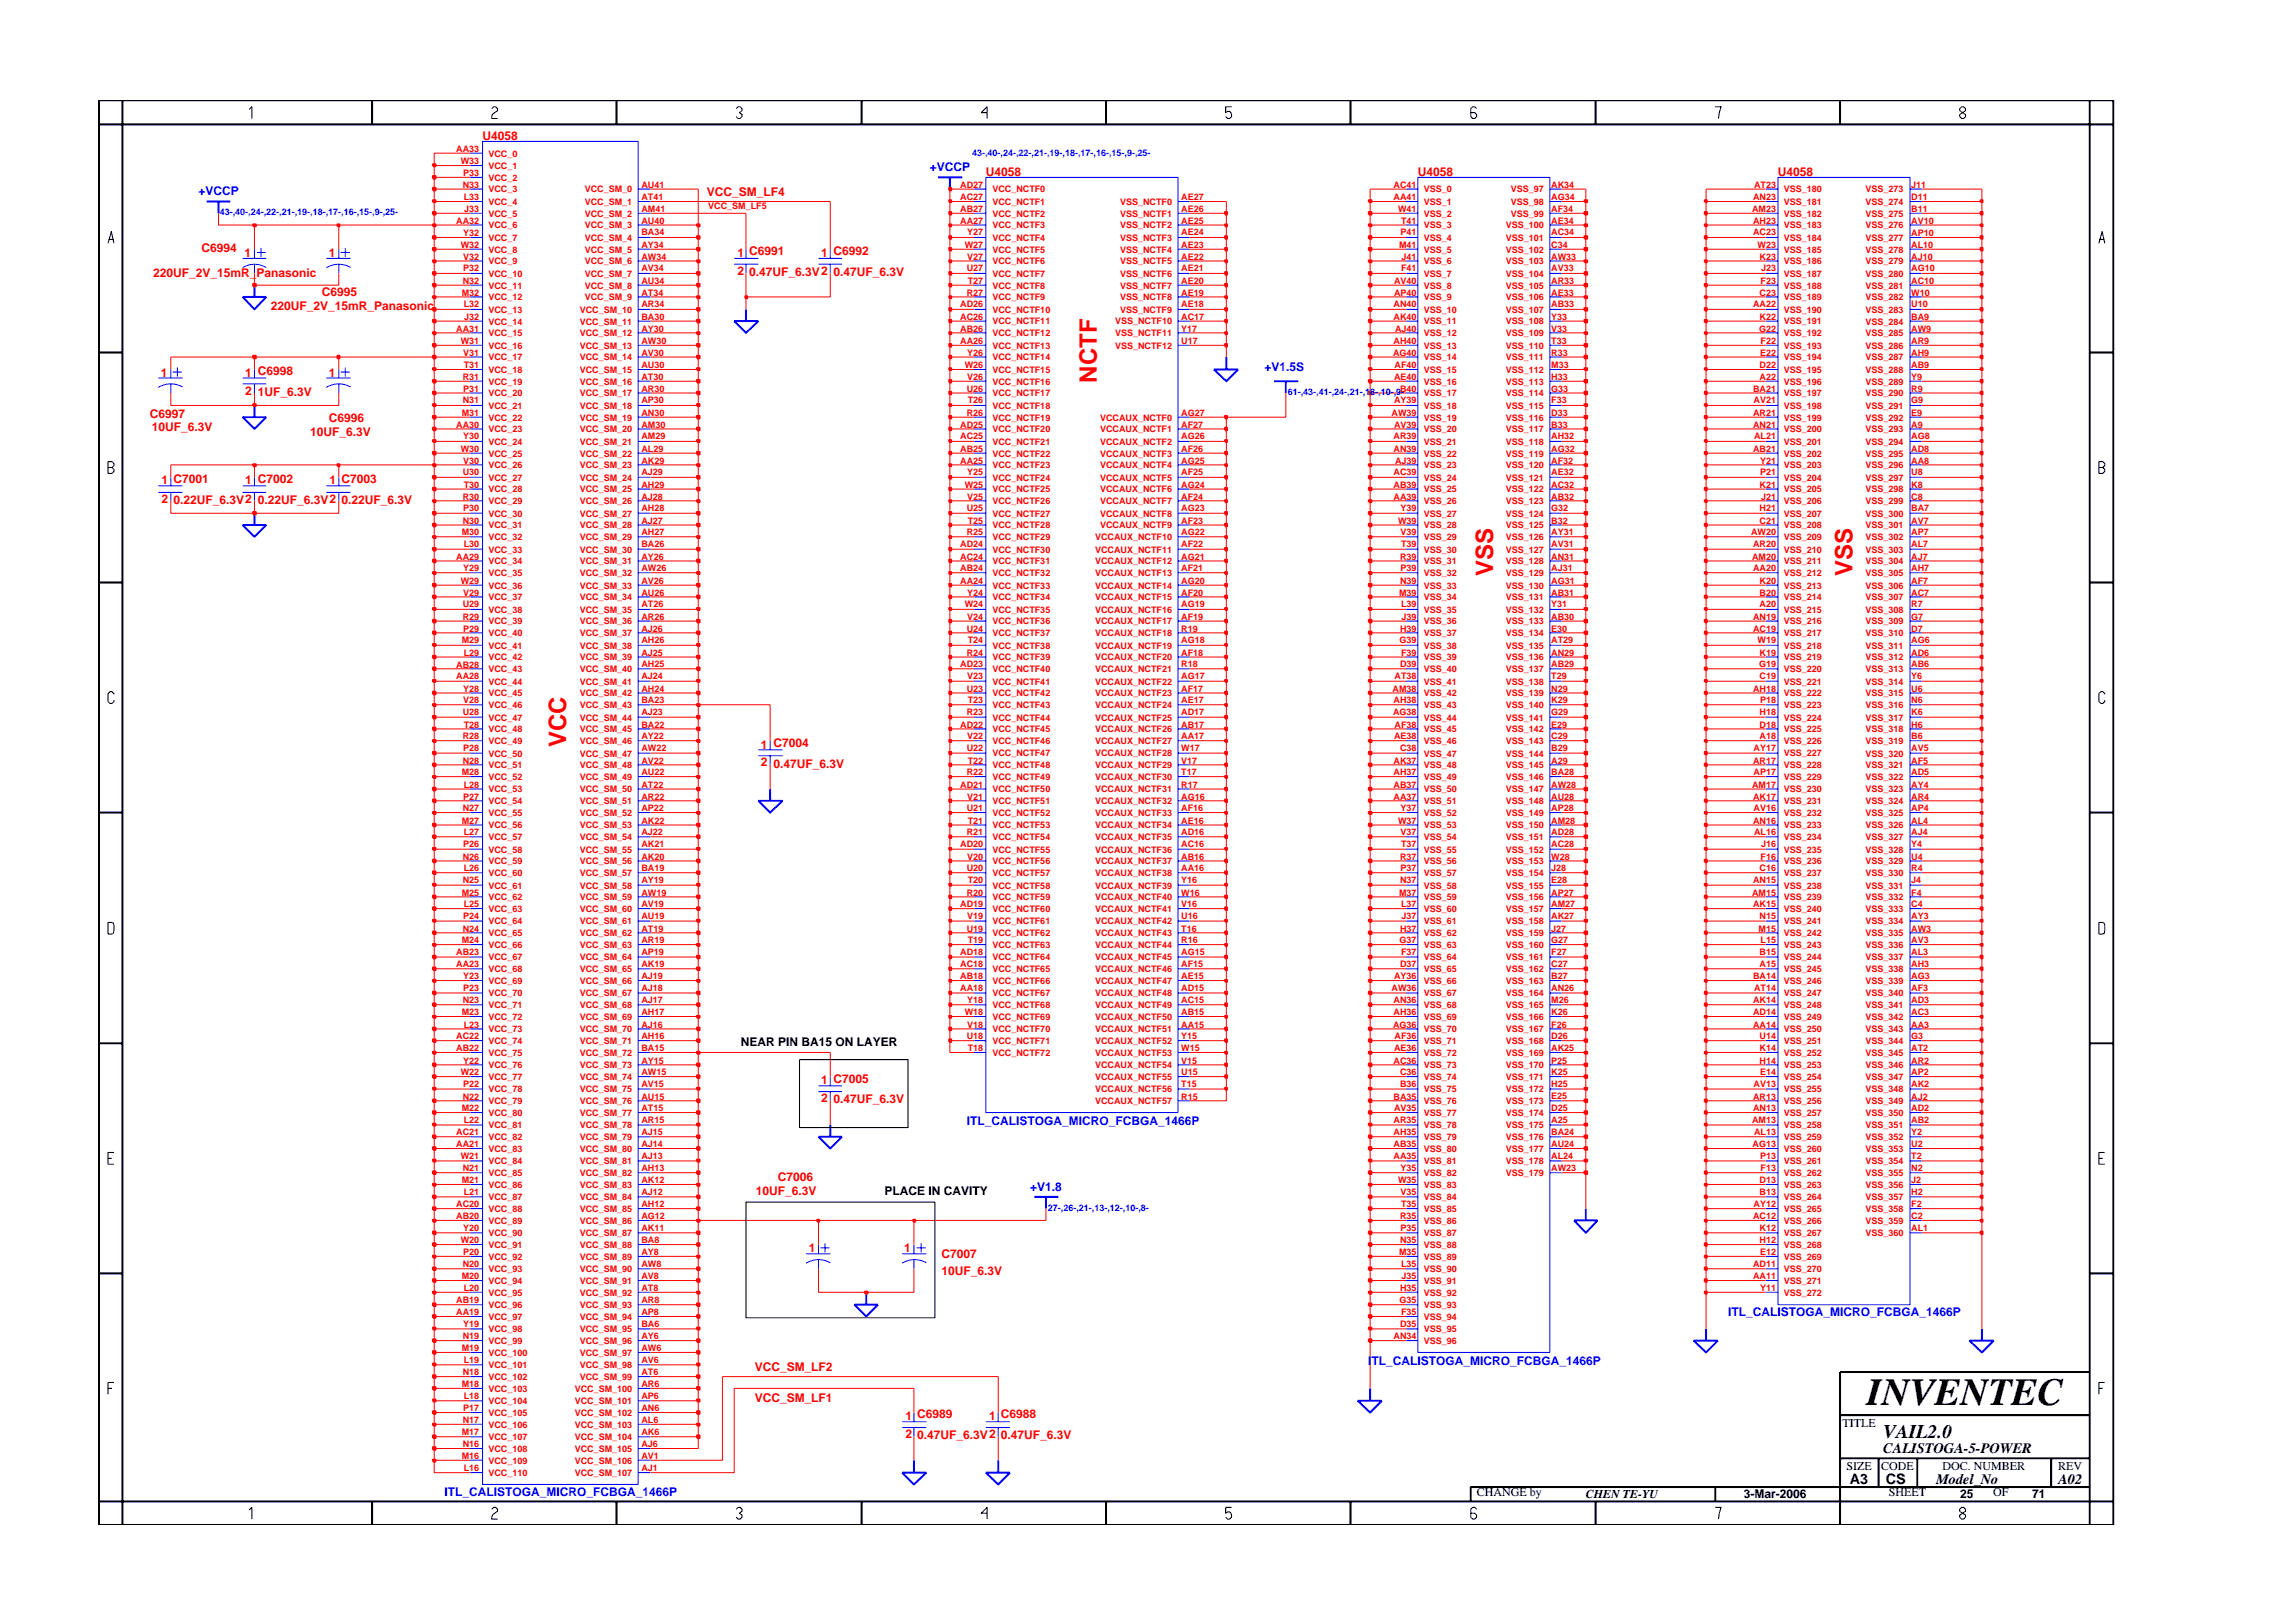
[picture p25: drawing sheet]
<svg xmlns="http://www.w3.org/2000/svg" width="297mm" height="210mm" viewBox="0 0 297 210" stroke-linecap="round" stroke-linejoin="round" font-family="sans-serif">
<defs><g id="words">
<text font-size="5" x="241.8" y="182">INVENTEC</text>
<g font-size="3.1" fill="#f00">
<text x="142.1" y="49.6" transform="rotate(-90 142.1 49.6)">NCTF</text>
<text x="193.4" y="74.6" transform="rotate(-90 193.4 74.6)">VSS</text>
<text x="240" y="74.6" transform="rotate(-90 240 74.6)">VSS</text>
<text x="73.3" y="96.8" transform="rotate(-90 73.3 96.8)">VCC</text>
</g>
<text font-size="2.5" x="244" y="186.3">VAIL2.0</text>
<g font-size="1.9">
<text x="244" y="188.2">CALISTOGA-5-POWER</text>
<text x="239.6" y="192.2">A3</text>
<text x="244.3" y="192.3">CS</text>
<text x="250.8" y="192.2">Model_No</text>
<text x="266.6" y="192.2">A02</text>
</g>
<g font-size="1.6" fill="#f00">
<text x="62.5" y="18.1">U4058</text>
<text x="127.7" y="22.8">U4058</text>
<text x="183.7" y="22.8">U4058</text>
<text x="230.3" y="22.8">U4058</text>
<text x="91.6" y="25.3">VCC_SM_LF4</text>
<text x="19.8" y="35.8">220UF_2V_15mR_Panasonic</text>
<text x="26.1" y="32.6">C6994</text>
<text x="31.7" y="33.3">1</text>
<text x="42.6" y="33.3">1</text>
<text x="95.5" y="33.3">1 C6991</text>
<text x="95.5" y="35.6">2</text>
<text x="97.1" y="35.8">0.47UF_6.3V2</text>
<text x="106.4" y="33.3">1 C6992</text>
<text x="108" y="35.8">0.47UF_6.3V</text>
<text x="35.1" y="40.2">220UF_2V_15mR_Panasonic</text>
<text x="41.7" y="38.4">C6995</text>
<text x="20.9" y="48.8">1</text>
<text x="31.8" y="48.8">1 C6998</text>
<text x="31.8" y="51.2">2</text>
<text x="33.4" y="51.3">1UF_6.3V</text>
<text x="42.6" y="48.8">1</text>
<text x="19.4" y="54.1">C6997</text>
<text x="19.7" y="55.8">10UF_6.3V</text>
<text x="40.2" y="56.5">10UF_6.3V</text>
<text x="42.6" y="54.6">C6996</text>
<text x="20.9" y="65.1">2</text>
<text x="20.9" y="62.8">1 C7001</text>
<text x="22.5" y="65.3">0.22UF_6.3V2</text>
<text x="31.8" y="62.8">1 C7002</text>
<text x="33.4" y="65.3">0.22UF_6.3V2</text>
<text x="42.7" y="62.8">1 C7003</text>
<text x="44.2" y="65.3">0.22UF_6.3V</text>
<text x="98.6" y="97">1 C7004</text>
<text x="98.6" y="99.3">2</text>
<text x="100.2" y="99.5">0.47UF_6.3V</text>
<text x="106.4" y="140.5">1 C7005</text>
<text x="106.4" y="142.8">2</text>
<text x="108" y="142.9">0.47UF_6.3V</text>
<text x="97.9" y="154.8">10UF_6.3V</text>
<text x="100.8" y="152.9">C7006</text>
<text x="104.8" y="162.2">1</text>
<text x="117.1" y="162.2">1</text>
<text x="121.9" y="165.1">10UF_6.3V</text>
<text x="121.9" y="163">C7007</text>
<text x="97.8" y="177.6">VCC_SM_LF2</text>
<text x="97.8" y="181.6">VCC_SM_LF1</text>
<text x="117.3" y="183.9">1 C6989</text>
<text x="128.1" y="183.9">1 C6988</text>
<text x="117.3" y="186.3">2</text>
<text x="118.8" y="186.5">0.47UF_6.3V2</text>
<text x="129.7" y="186.5">0.47UF_6.3V</text>
</g>
<g font-size="1.6" fill="#00f">
<text x="120.4" y="22.2">+VCCP</text>
<text x="25.7" y="25.3">+VCCP</text>
<text x="163.8" y="48">+V1.5S</text>
<text x="125.3" y="145.7">ITL_CALISTOGA_MICRO_FCBGA_1466P</text>
<text x="133.4" y="154.3">+V1.8</text>
<text x="223.9" y="170.5">ITL_CALISTOGA_MICRO_FCBGA_1466P</text>
<text x="177.2" y="176.8">ITL_CALISTOGA_MICRO_FCBGA_1466P</text>
<text x="57.6" y="193.8">ITL_CALISTOGA_MICRO_FCBGA_1466P</text>
</g>
<g font-size="1.6">
<text x="96" y="135.5">NEAR PIN BA15 ON LAYER</text>
<text x="114.6" y="154.9">PLACE IN CAVITY</text>
<text x="238.7" y="184.8">TITLE</text>
<text x="239.2" y="190.4">SIZE</text>
<text x="243.7" y="190.4">CODE</text>
<text x="251.6" y="190.4">DOC. NUMBER</text>
<text x="266.6" y="190.4">REV</text>
<text x="191.3" y="193.9">CHANGE by</text>
<text x="205.4" y="194.1">CHEN TE-YU</text>
<text x="225.9" y="194.1">3-Mar-2006</text>
<text x="244.7" y="193.9">SHEET</text>
<text x="253.9" y="194.1">25</text>
<text x="258.2" y="193.9">OF</text>
<text x="263.3" y="194.1">71</text>
</g>
<g font-size="1.2" fill="#f00">
<text x="59.1" y="19.7">AA33</text>
<text x="59.7" y="21.2">W33</text>
<text x="60" y="22.8">P33</text>
<text x="63.3" y="23.4">VCC_2</text>
<text x="63.3" y="20.3">VCC_0</text>
<text x="63.3" y="21.9">VCC_1</text>
<text x="59.1" y="29">AA32</text>
<text x="60" y="24.3">N33</text>
<text x="60.1" y="25.9">L33</text>
<text x="60.1" y="27.5">J33</text>
<text x="63.3" y="26.5">VCC_4</text>
<text x="63.3" y="29.6">VCC_6</text>
<text x="63.3" y="24.9">VCC_3</text>
<text x="63.3" y="28.1">VCC_5</text>
<text x="75.7" y="29.6">VCC_SM_3</text>
<text x="75.7" y="28.1">VCC_SM_2</text>
<text x="75.7" y="24.9">VCC_SM_0</text>
<text x="75.7" y="26.5">VCC_SM_1</text>
<text x="83.1" y="29">AU40</text>
<text x="83.1" y="27.5">AM41</text>
<text x="83.1" y="24.3">AU41</text>
<text x="83.1" y="25.9">AT41</text>
<text x="91.7" y="27.1">VCC_SM_LF5</text>
<text x="124.4" y="24.3">AD27</text>
<text x="124.4" y="25.9">AC27</text>
<text x="124.4" y="29">AA27</text>
<text x="124.4" y="27.5">AB27</text>
<text x="128.6" y="29.6">VCC_NCTF3</text>
<text x="128.6" y="24.9">VCC_NCTF0</text>
<text x="128.6" y="26.5">VCC_NCTF1</text>
<text x="128.6" y="28.1">VCC_NCTF2</text>
<text x="145.1" y="26.5">VSS_NCTF0</text>
<text x="145.1" y="28.1">VSS_NCTF1</text>
<text x="145.1" y="29.6">VSS_NCTF2</text>
<text x="153" y="25.9">AE27</text>
<text x="153" y="27.5">AE26</text>
<text x="153" y="29">AE25</text>
<text x="180.5" y="24.3">AC41</text>
<text x="180.5" y="25.9">AA41</text>
<text x="181.1" y="27.5">W41</text>
<text x="181.5" y="29">T41</text>
<text x="184.4" y="29.6">VSS_3</text>
<text x="184.4" y="24.9">VSS_0</text>
<text x="184.4" y="26.5">VSS_1</text>
<text x="184.4" y="28.1">VSS_2</text>
<text x="195.1" y="29.6">VSS_100</text>
<text x="195.7" y="24.9">VSS_97</text>
<text x="195.7" y="26.5">VSS_98</text>
<text x="195.7" y="28.1">VSS_99</text>
<text x="200.9" y="24.3">AK34</text>
<text x="200.9" y="25.9">AG34</text>
<text x="200.9" y="27.5">AF34</text>
<text x="200.9" y="29">AE34</text>
<text x="227" y="27.5">AM23</text>
<text x="227.1" y="25.9">AN23</text>
<text x="227.1" y="29">AH23</text>
<text x="227.2" y="24.3">AT23</text>
<text x="231.1" y="24.9">VSS_180</text>
<text x="231.1" y="26.5">VSS_181</text>
<text x="231.1" y="28.1">VSS_182</text>
<text x="231.1" y="29.6">VSS_183</text>
<text x="241.7" y="26.5">VSS_274</text>
<text x="241.7" y="28.1">VSS_275</text>
<text x="241.7" y="29.6">VSS_276</text>
<text x="241.7" y="24.9">VSS_273</text>
<text x="247.6" y="27.5">B11</text>
<text x="247.6" y="29">AV10</text>
<text x="247.6" y="24.3">J11</text>
<text x="247.6" y="25.9">D11</text>
<text x="59.7" y="32.1">W32</text>
<text x="60" y="35.2">P32</text>
<text x="60" y="33.6">V32</text>
<text x="60" y="30.5">Y32</text>
<text x="63.3" y="35.9">VCC_10</text>
<text x="63.3" y="34.2">VCC_9</text>
<text x="63.3" y="32.7">VCC_8</text>
<text x="63.3" y="31.2">VCC_7</text>
<text x="75.7" y="35.9">VCC_SM_7</text>
<text x="75.7" y="34.2">VCC_SM_6</text>
<text x="75.7" y="32.7">VCC_SM_5</text>
<text x="75.7" y="31.2">VCC_SM_4</text>
<text x="83.1" y="35.2">AV34</text>
<text x="83.1" y="33.6">AW34</text>
<text x="83.1" y="32.1">AY34</text>
<text x="83.1" y="30.5">BA34</text>
<text x="125" y="32.1">W27</text>
<text x="125.2" y="35.2">U27</text>
<text x="125.3" y="33.6">V27</text>
<text x="125.3" y="30.5">Y27</text>
<text x="128.6" y="34.2">VCC_NCTF6</text>
<text x="128.6" y="32.7">VCC_NCTF5</text>
<text x="128.6" y="35.9">VCC_NCTF7</text>
<text x="128.6" y="31.2">VCC_NCTF4</text>
<text x="145.1" y="31.2">VSS_NCTF3</text>
<text x="145.1" y="32.7">VSS_NCTF4</text>
<text x="145.1" y="34.2">VSS_NCTF5</text>
<text x="145.1" y="35.9">VSS_NCTF6</text>
<text x="153" y="30.5">AE24</text>
<text x="153" y="32.1">AE23</text>
<text x="153" y="33.6">AE22</text>
<text x="153" y="35.2">AE21</text>
<text x="181.2" y="32.1">M41</text>
<text x="181.4" y="30.5">P41</text>
<text x="181.5" y="35.2">F41</text>
<text x="181.6" y="33.6">J41</text>
<text x="184.4" y="35.9">VSS_7</text>
<text x="184.4" y="34.2">VSS_6</text>
<text x="184.4" y="32.7">VSS_5</text>
<text x="184.4" y="31.2">VSS_4</text>
<text x="195.1" y="31.2">VSS_101</text>
<text x="195.1" y="32.7">VSS_102</text>
<text x="195.1" y="34.2">VSS_103</text>
<text x="195.1" y="35.9">VSS_104</text>
<text x="200.9" y="30.5">AC34</text>
<text x="200.9" y="32.1">C34</text>
<text x="200.9" y="33.6">AW33</text>
<text x="200.9" y="35.2">AV33</text>
<text x="227.1" y="30.5">AC23</text>
<text x="227.7" y="32.1">W23</text>
<text x="227.9" y="33.6">K23</text>
<text x="228.1" y="35.2">J23</text>
<text x="231.1" y="31.2">VSS_184</text>
<text x="231.1" y="32.7">VSS_185</text>
<text x="231.1" y="34.2">VSS_186</text>
<text x="231.1" y="35.9">VSS_187</text>
<text x="241.7" y="31.2">VSS_277</text>
<text x="241.7" y="32.7">VSS_278</text>
<text x="241.7" y="34.2">VSS_279</text>
<text x="241.7" y="35.9">VSS_280</text>
<text x="247.6" y="30.5">AP10</text>
<text x="247.6" y="32.1">AL10</text>
<text x="247.6" y="33.6">AJ10</text>
<text x="247.6" y="35.2">AG10</text>
<text x="59.8" y="38.3">M32</text>
<text x="60" y="36.8">N32</text>
<text x="60.1" y="39.8">L32</text>
<text x="60.1" y="41.4">J32</text>
<text x="63.3" y="38.9">VCC_12</text>
<text x="63.3" y="40.5">VCC_13</text>
<text x="63.3" y="37.4">VCC_11</text>
<text x="75.1" y="40.5">VCC_SM_10</text>
<text x="75.7" y="38.9">VCC_SM_9</text>
<text x="75.7" y="37.4">VCC_SM_8</text>
<text x="83.1" y="38.3">AT34</text>
<text x="83.1" y="36.8">AU34</text>
<text x="83.1" y="41.4">BA30</text>
<text x="83.1" y="39.8">AR34</text>
<text x="124.4" y="39.8">AD26</text>
<text x="124.4" y="41.4">AC26</text>
<text x="125.2" y="38.3">R27</text>
<text x="125.4" y="36.8">T27</text>
<text x="128.6" y="40.5">VCC_NCTF10</text>
<text x="128.6" y="37.4">VCC_NCTF8</text>
<text x="128.6" y="38.9">VCC_NCTF9</text>
<text x="145.1" y="37.4">VSS_NCTF7</text>
<text x="145.1" y="38.9">VSS_NCTF8</text>
<text x="145.1" y="40.5">VSS_NCTF9</text>
<text x="153" y="41.4">AC17</text>
<text x="153" y="36.8">AE20</text>
<text x="153" y="38.3">AE19</text>
<text x="153" y="39.8">AE18</text>
<text x="180.5" y="39.8">AN40</text>
<text x="180.5" y="41.4">AK40</text>
<text x="180.6" y="38.3">AP40</text>
<text x="180.6" y="36.8">AV40</text>
<text x="184.4" y="38.9">VSS_9</text>
<text x="184.4" y="37.4">VSS_8</text>
<text x="184.4" y="40.5">VSS_10</text>
<text x="195.1" y="37.4">VSS_105</text>
<text x="195.1" y="38.9">VSS_106</text>
<text x="195.1" y="40.5">VSS_107</text>
<text x="200.9" y="36.8">AR33</text>
<text x="200.9" y="38.3">AE33</text>
<text x="200.9" y="39.8">AB33</text>
<text x="200.9" y="41.4">Y33</text>
<text x="227.1" y="39.8">AA22</text>
<text x="227.9" y="41.4">K22</text>
<text x="227.9" y="38.3">C23</text>
<text x="228.1" y="36.8">F23</text>
<text x="231.1" y="38.9">VSS_189</text>
<text x="231.1" y="40.5">VSS_190</text>
<text x="231.1" y="37.4">VSS_188</text>
<text x="241.7" y="37.4">VSS_281</text>
<text x="241.7" y="38.9">VSS_282</text>
<text x="241.7" y="40.5">VSS_283</text>
<text x="247.6" y="36.8">AC10</text>
<text x="247.6" y="38.3">W10</text>
<text x="247.6" y="39.8">U10</text>
<text x="247.6" y="41.4">BA9</text>
<text x="59.1" y="43">AA31</text>
<text x="59.7" y="44.6">W31</text>
<text x="60" y="46.1">V31</text>
<text x="60.1" y="47.6">T31</text>
<text x="63.3" y="42">VCC_14</text>
<text x="63.3" y="43.6">VCC_15</text>
<text x="63.3" y="45.2">VCC_16</text>
<text x="63.3" y="46.7">VCC_17</text>
<text x="75.1" y="42">VCC_SM_11</text>
<text x="75.1" y="43.6">VCC_SM_12</text>
<text x="75.1" y="45.2">VCC_SM_13</text>
<text x="75.1" y="46.7">VCC_SM_14</text>
<text x="83.1" y="43">AY30</text>
<text x="83.1" y="44.6">AW30</text>
<text x="83.1" y="46.1">AV30</text>
<text x="83.1" y="47.6">AU30</text>
<text x="124.4" y="43">AB26</text>
<text x="124.4" y="44.6">AA26</text>
<text x="125" y="47.6">W26</text>
<text x="125.3" y="46.1">Y26</text>
<text x="128.6" y="42">VCC_NCTF11</text>
<text x="128.6" y="43.6">VCC_NCTF12</text>
<text x="128.6" y="45.2">VCC_NCTF13</text>
<text x="128.6" y="46.7">VCC_NCTF14</text>
<text x="144.5" y="42">VSS_NCTF10</text>
<text x="144.5" y="43.6">VSS_NCTF11</text>
<text x="144.5" y="45.2">VSS_NCTF12</text>
<text x="153" y="43">Y17</text>
<text x="153" y="44.6">U17</text>
<text x="180.5" y="46.1">AG40</text>
<text x="180.5" y="44.6">AH40</text>
<text x="180.7" y="47.6">AF40</text>
<text x="180.7" y="43">AJ40</text>
<text x="184.4" y="46.7">VSS_14</text>
<text x="184.4" y="45.2">VSS_13</text>
<text x="184.4" y="43.6">VSS_12</text>
<text x="184.4" y="42">VSS_11</text>
<text x="195.1" y="45.2">VSS_110</text>
<text x="195.1" y="46.7">VSS_111</text>
<text x="195.1" y="42">VSS_108</text>
<text x="195.1" y="43.6">VSS_109</text>
<text x="200.9" y="46.1">R33</text>
<text x="200.9" y="47.6">M33</text>
<text x="200.9" y="43">V33</text>
<text x="200.9" y="44.6">T33</text>
<text x="227.9" y="43">G22</text>
<text x="227.9" y="47.6">D22</text>
<text x="228" y="46.1">E22</text>
<text x="228.1" y="44.6">F22</text>
<text x="231.1" y="42">VSS_191</text>
<text x="231.1" y="43.6">VSS_192</text>
<text x="231.1" y="45.2">VSS_193</text>
<text x="231.1" y="46.7">VSS_194</text>
<text x="241.7" y="45.2">VSS_286</text>
<text x="241.7" y="46.7">VSS_287</text>
<text x="241.7" y="42">VSS_284</text>
<text x="241.7" y="43.6">VSS_285</text>
<text x="247.6" y="43">AW9</text>
<text x="247.6" y="44.6">AR9</text>
<text x="247.6" y="46.1">AH9</text>
<text x="247.6" y="47.6">AB9</text>
<text x="59.8" y="53.9">M31</text>
<text x="60" y="52.3">N31</text>
<text x="60" y="49.2">R31</text>
<text x="60" y="50.7">P31</text>
<text x="63.3" y="51.4">VCC_20</text>
<text x="63.3" y="53">VCC_21</text>
<text x="63.3" y="48.3">VCC_18</text>
<text x="63.3" y="49.8">VCC_19</text>
<text x="75.1" y="48.3">VCC_SM_15</text>
<text x="75.1" y="49.8">VCC_SM_16</text>
<text x="75.1" y="51.4">VCC_SM_17</text>
<text x="75.1" y="53">VCC_SM_18</text>
<text x="83.1" y="49.2">AT30</text>
<text x="83.1" y="50.7">AR30</text>
<text x="83.1" y="52.3">AP30</text>
<text x="83.1" y="53.9">AN30</text>
<text x="125.2" y="50.7">U26</text>
<text x="125.2" y="53.9">R26</text>
<text x="125.3" y="49.2">V26</text>
<text x="125.4" y="52.3">T26</text>
<text x="128.6" y="48.3">VCC_NCTF15</text>
<text x="128.6" y="49.8">VCC_NCTF16</text>
<text x="128.6" y="51.4">VCC_NCTF17</text>
<text x="128.6" y="53">VCC_NCTF18</text>
<text x="153" y="53.9">AG27</text>
<text x="180.3" y="53.9">AW39</text>
<text x="180.6" y="52.3">AY39</text>
<text x="180.6" y="49.2">AE40</text>
<text x="181.4" y="50.7">B40</text>
<text x="184.4" y="48.3">VSS_15</text>
<text x="184.4" y="53">VSS_18</text>
<text x="184.4" y="51.4">VSS_17</text>
<text x="184.4" y="49.8">VSS_16</text>
<text x="195.1" y="48.3">VSS_112</text>
<text x="195.1" y="49.8">VSS_113</text>
<text x="195.1" y="51.4">VSS_114</text>
<text x="195.1" y="53">VSS_115</text>
<text x="200.9" y="49.2">H33</text>
<text x="200.9" y="50.7">G33</text>
<text x="200.9" y="52.3">F33</text>
<text x="200.9" y="53.9">D33</text>
<text x="227.1" y="50.7">BA21</text>
<text x="227.1" y="53.9">AR21</text>
<text x="227.2" y="52.3">AV21</text>
<text x="227.9" y="49.2">A22</text>
<text x="231.1" y="48.3">VSS_195</text>
<text x="231.1" y="49.8">VSS_196</text>
<text x="231.1" y="51.4">VSS_197</text>
<text x="231.1" y="53">VSS_198</text>
<text x="241.7" y="48.3">VSS_288</text>
<text x="241.7" y="49.8">VSS_289</text>
<text x="241.7" y="51.4">VSS_290</text>
<text x="241.7" y="53">VSS_291</text>
<text x="247.6" y="49.2">Y9</text>
<text x="247.6" y="50.7">R9</text>
<text x="247.6" y="52.3">G9</text>
<text x="247.6" y="53.9">E9</text>
<text x="59.1" y="55.4">AA30</text>
<text x="59.7" y="58.5">W30</text>
<text x="60" y="56.9">Y30</text>
<text x="63.3" y="54.5">VCC_22</text>
<text x="63.3" y="56">VCC_23</text>
<text x="63.3" y="57.6">VCC_24</text>
<text x="63.3" y="59.1">VCC_25</text>
<text x="75.1" y="54.5">VCC_SM_19</text>
<text x="75.1" y="56">VCC_SM_20</text>
<text x="75.1" y="57.6">VCC_SM_21</text>
<text x="75.1" y="59.1">VCC_SM_22</text>
<text x="83.1" y="55.4">AM30</text>
<text x="83.1" y="56.9">AM29</text>
<text x="83.1" y="58.5">AL29</text>
<text x="124.4" y="55.4">AD25</text>
<text x="124.4" y="56.9">AC25</text>
<text x="124.4" y="58.5">AB25</text>
<text x="128.6" y="56">VCC_NCTF20</text>
<text x="128.6" y="57.6">VCC_NCTF21</text>
<text x="128.6" y="59.1">VCC_NCTF22</text>
<text x="128.6" y="54.5">VCC_NCTF19</text>
<text x="142.5" y="57.6">VCCAUX_NCTF2</text>
<text x="142.5" y="54.5">VCCAUX_NCTF0</text>
<text x="142.5" y="56">VCCAUX_NCTF1</text>
<text x="142.5" y="59.1">VCCAUX_NCTF3</text>
<text x="153" y="56.9">AG26</text>
<text x="153" y="55.4">AF27</text>
<text x="153" y="58.5">AF26</text>
<text x="180.5" y="56.9">AR39</text>
<text x="180.5" y="58.5">AN39</text>
<text x="180.6" y="55.4">AV39</text>
<text x="184.4" y="54.5">VSS_19</text>
<text x="184.4" y="56">VSS_20</text>
<text x="184.4" y="57.6">VSS_21</text>
<text x="184.4" y="59.1">VSS_22</text>
<text x="195.1" y="54.5">VSS_116</text>
<text x="195.1" y="56">VSS_117</text>
<text x="195.1" y="57.6">VSS_118</text>
<text x="195.1" y="59.1">VSS_119</text>
<text x="200.9" y="55.4">B33</text>
<text x="200.9" y="56.9">AH32</text>
<text x="200.9" y="58.5">AG32</text>
<text x="227.1" y="55.4">AN21</text>
<text x="227.1" y="58.5">AB21</text>
<text x="227.2" y="56.9">AL21</text>
<text x="231.1" y="56">VSS_200</text>
<text x="231.1" y="57.6">VSS_201</text>
<text x="231.1" y="59.1">VSS_202</text>
<text x="231.1" y="54.5">VSS_199</text>
<text x="241.7" y="54.5">VSS_292</text>
<text x="241.7" y="56">VSS_293</text>
<text x="241.7" y="57.6">VSS_294</text>
<text x="241.7" y="59.1">VSS_295</text>
<text x="247.6" y="55.4">A9</text>
<text x="247.6" y="56.9">AG8</text>
<text x="247.6" y="58.5">AD8</text>
<text x="60" y="61.6">U30</text>
<text x="60" y="64.7">R30</text>
<text x="60" y="60.1">V30</text>
<text x="60.1" y="63.2">T30</text>
<text x="63.3" y="60.7">VCC_26</text>
<text x="63.3" y="62.3">VCC_27</text>
<text x="63.3" y="63.8">VCC_28</text>
<text x="63.3" y="65.3">VCC_29</text>
<text x="75.1" y="60.7">VCC_SM_23</text>
<text x="75.1" y="62.3">VCC_SM_24</text>
<text x="75.1" y="63.8">VCC_SM_25</text>
<text x="75.1" y="65.3">VCC_SM_26</text>
<text x="83.1" y="60.1">AK29</text>
<text x="83.1" y="61.6">AJ29</text>
<text x="83.1" y="63.2">AH29</text>
<text x="83.1" y="64.7">AJ28</text>
<text x="124.4" y="60.1">AA25</text>
<text x="125" y="63.2">W25</text>
<text x="125.3" y="61.6">Y25</text>
<text x="125.3" y="64.7">V25</text>
<text x="128.6" y="60.7">VCC_NCTF23</text>
<text x="128.6" y="62.3">VCC_NCTF24</text>
<text x="128.6" y="63.8">VCC_NCTF25</text>
<text x="128.6" y="65.3">VCC_NCTF26</text>
<text x="142.5" y="62.3">VCCAUX_NCTF5</text>
<text x="142.5" y="63.8">VCCAUX_NCTF6</text>
<text x="142.5" y="65.3">VCCAUX_NCTF7</text>
<text x="142.5" y="60.7">VCCAUX_NCTF4</text>
<text x="153" y="61.6">AF25</text>
<text x="153" y="63.2">AG24</text>
<text x="153" y="64.7">AF24</text>
<text x="153" y="60.1">AG25</text>
<text x="180.5" y="61.6">AC39</text>
<text x="180.5" y="63.2">AB39</text>
<text x="180.5" y="64.7">AA39</text>
<text x="180.7" y="60.1">AJ39</text>
<text x="184.4" y="60.7">VSS_23</text>
<text x="184.4" y="62.3">VSS_24</text>
<text x="184.4" y="63.8">VSS_25</text>
<text x="184.4" y="65.3">VSS_26</text>
<text x="195.1" y="60.7">VSS_120</text>
<text x="195.1" y="62.3">VSS_121</text>
<text x="195.1" y="63.8">VSS_122</text>
<text x="195.1" y="65.3">VSS_123</text>
<text x="200.9" y="61.6">AE32</text>
<text x="200.9" y="63.2">AC32</text>
<text x="200.9" y="64.7">AB32</text>
<text x="200.9" y="60.1">AF32</text>
<text x="227.9" y="63.2">K21</text>
<text x="228" y="60.1">Y21</text>
<text x="228" y="61.6">P21</text>
<text x="228.1" y="64.7">J21</text>
<text x="231.1" y="60.7">VSS_203</text>
<text x="231.1" y="62.3">VSS_204</text>
<text x="231.1" y="63.8">VSS_205</text>
<text x="231.1" y="65.3">VSS_206</text>
<text x="241.7" y="60.7">VSS_296</text>
<text x="241.7" y="62.3">VSS_297</text>
<text x="241.7" y="63.8">VSS_298</text>
<text x="241.7" y="65.3">VSS_299</text>
<text x="247.6" y="60.1">AA8</text>
<text x="247.6" y="61.6">U8</text>
<text x="247.6" y="63.2">K8</text>
<text x="247.6" y="64.7">C8</text>
<text x="59.8" y="69.4">M30</text>
<text x="60" y="67.8">N30</text>
<text x="60" y="66.2">P30</text>
<text x="60.1" y="70.9">L30</text>
<text x="63.3" y="66.9">VCC_30</text>
<text x="63.3" y="68.5">VCC_31</text>
<text x="63.3" y="70">VCC_32</text>
<text x="63.3" y="71.6">VCC_33</text>
<text x="75.1" y="71.6">VCC_SM_30</text>
<text x="75.1" y="66.9">VCC_SM_27</text>
<text x="75.1" y="68.5">VCC_SM_28</text>
<text x="75.1" y="70">VCC_SM_29</text>
<text x="83.1" y="70.9">BA26</text>
<text x="83.1" y="69.4">AH27</text>
<text x="83.1" y="66.2">AH28</text>
<text x="83.1" y="67.8">AJ27</text>
<text x="124.4" y="70.9">AD24</text>
<text x="125.2" y="66.2">U25</text>
<text x="125.2" y="69.4">R25</text>
<text x="125.4" y="67.8">T25</text>
<text x="128.6" y="71.6">VCC_NCTF30</text>
<text x="128.6" y="66.9">VCC_NCTF27</text>
<text x="128.6" y="68.5">VCC_NCTF28</text>
<text x="128.6" y="70">VCC_NCTF29</text>
<text x="141.9" y="70">VCCAUX_NCTF10</text>
<text x="141.9" y="71.6">VCCAUX_NCTF11</text>
<text x="142.5" y="66.9">VCCAUX_NCTF8</text>
<text x="142.5" y="68.5">VCCAUX_NCTF9</text>
<text x="153" y="66.2">AG23</text>
<text x="153" y="67.8">AF23</text>
<text x="153" y="69.4">AG22</text>
<text x="153" y="70.9">AF22</text>
<text x="181.1" y="67.8">W39</text>
<text x="181.4" y="66.2">Y39</text>
<text x="181.4" y="69.4">V39</text>
<text x="181.5" y="70.9">T39</text>
<text x="184.4" y="66.9">VSS_27</text>
<text x="184.4" y="68.5">VSS_28</text>
<text x="184.4" y="70">VSS_29</text>
<text x="184.4" y="71.6">VSS_30</text>
<text x="195.1" y="66.9">VSS_124</text>
<text x="195.1" y="68.5">VSS_125</text>
<text x="195.1" y="70">VSS_126</text>
<text x="195.1" y="71.6">VSS_127</text>
<text x="200.9" y="66.2">G32</text>
<text x="200.9" y="67.8">B32</text>
<text x="200.9" y="69.4">AY31</text>
<text x="200.9" y="70.9">AV31</text>
<text x="226.8" y="69.4">AW20</text>
<text x="227.1" y="70.9">AR20</text>
<text x="227.9" y="66.2">H21</text>
<text x="227.9" y="67.8">C21</text>
<text x="231.1" y="66.9">VSS_207</text>
<text x="231.1" y="68.5">VSS_208</text>
<text x="231.1" y="70">VSS_209</text>
<text x="231.1" y="71.6">VSS_210</text>
<text x="241.7" y="66.9">VSS_300</text>
<text x="241.7" y="68.5">VSS_301</text>
<text x="241.7" y="70">VSS_302</text>
<text x="241.7" y="71.6">VSS_303</text>
<text x="247.6" y="66.2">BA7</text>
<text x="247.6" y="67.8">AV7</text>
<text x="247.6" y="69.4">AP7</text>
<text x="247.6" y="70.9">AL7</text>
<text x="59.1" y="72.5">AA29</text>
<text x="59.7" y="75.6">W29</text>
<text x="60" y="74">Y29</text>
<text x="60" y="77.2">V29</text>
<text x="63.3" y="73.1">VCC_34</text>
<text x="63.3" y="74.6">VCC_35</text>
<text x="63.3" y="76.2">VCC_36</text>
<text x="63.3" y="77.8">VCC_37</text>
<text x="75.1" y="73.1">VCC_SM_31</text>
<text x="75.1" y="74.6">VCC_SM_32</text>
<text x="75.1" y="76.2">VCC_SM_33</text>
<text x="75.1" y="77.8">VCC_SM_34</text>
<text x="83.1" y="72.5">AY26</text>
<text x="83.1" y="74">AW26</text>
<text x="83.1" y="75.6">AV26</text>
<text x="83.1" y="77.2">AU26</text>
<text x="124.4" y="72.5">AC24</text>
<text x="124.4" y="74">AB24</text>
<text x="124.4" y="75.6">AA24</text>
<text x="125.3" y="77.2">Y24</text>
<text x="128.6" y="73.1">VCC_NCTF31</text>
<text x="128.6" y="74.6">VCC_NCTF32</text>
<text x="128.6" y="76.2">VCC_NCTF33</text>
<text x="128.6" y="77.8">VCC_NCTF34</text>
<text x="141.9" y="77.8">VCCAUX_NCTF15</text>
<text x="141.9" y="73.1">VCCAUX_NCTF12</text>
<text x="141.9" y="74.6">VCCAUX_NCTF13</text>
<text x="141.9" y="76.2">VCCAUX_NCTF14</text>
<text x="153" y="77.2">AF20</text>
<text x="153" y="72.5">AG21</text>
<text x="153" y="74">AF21</text>
<text x="153" y="75.6">AG20</text>
<text x="181.2" y="77.2">M39</text>
<text x="181.4" y="72.5">R39</text>
<text x="181.4" y="75.6">N39</text>
<text x="181.4" y="74">P39</text>
<text x="184.4" y="73.1">VSS_31</text>
<text x="184.4" y="74.6">VSS_32</text>
<text x="184.4" y="76.2">VSS_33</text>
<text x="184.4" y="77.8">VSS_34</text>
<text x="195.1" y="76.2">VSS_130</text>
<text x="195.1" y="77.8">VSS_131</text>
<text x="195.1" y="73.1">VSS_128</text>
<text x="195.1" y="74.6">VSS_129</text>
<text x="200.9" y="75.6">AG31</text>
<text x="200.9" y="77.2">AB31</text>
<text x="200.9" y="72.5">AN31</text>
<text x="200.9" y="74">AJ31</text>
<text x="227" y="72.5">AM20</text>
<text x="227.1" y="74">AA20</text>
<text x="227.9" y="75.6">K20</text>
<text x="227.9" y="77.2">B20</text>
<text x="231.1" y="73.1">VSS_211</text>
<text x="231.1" y="74.6">VSS_212</text>
<text x="231.1" y="76.2">VSS_213</text>
<text x="231.1" y="77.8">VSS_214</text>
<text x="241.7" y="76.2">VSS_306</text>
<text x="241.7" y="77.8">VSS_307</text>
<text x="241.7" y="73.1">VSS_304</text>
<text x="241.7" y="74.6">VSS_305</text>
<text x="247.6" y="77.2">AC7</text>
<text x="247.6" y="72.5">AJ7</text>
<text x="247.6" y="74">AH7</text>
<text x="247.6" y="75.6">AF7</text>
<text x="59.8" y="83.3">M29</text>
<text x="60" y="78.7">U29</text>
<text x="60" y="80.3">R29</text>
<text x="60" y="81.8">P29</text>
<text x="63.3" y="82.4">VCC_40</text>
<text x="63.3" y="79.4">VCC_38</text>
<text x="63.3" y="80.9">VCC_39</text>
<text x="75.1" y="79.4">VCC_SM_35</text>
<text x="75.1" y="80.9">VCC_SM_36</text>
<text x="75.1" y="82.4">VCC_SM_37</text>
<text x="83.1" y="78.7">AT26</text>
<text x="83.1" y="80.3">AR26</text>
<text x="83.1" y="81.8">AJ26</text>
<text x="83.1" y="83.3">AH26</text>
<text x="125" y="78.7">W24</text>
<text x="125.2" y="81.8">U24</text>
<text x="125.3" y="80.3">V24</text>
<text x="125.4" y="83.3">T24</text>
<text x="128.6" y="79.4">VCC_NCTF35</text>
<text x="128.6" y="80.9">VCC_NCTF36</text>
<text x="128.6" y="82.4">VCC_NCTF37</text>
<text x="141.9" y="79.4">VCCAUX_NCTF16</text>
<text x="141.9" y="80.9">VCCAUX_NCTF17</text>
<text x="141.9" y="82.4">VCCAUX_NCTF18</text>
<text x="153" y="78.7">AG19</text>
<text x="153" y="80.3">AF19</text>
<text x="153" y="81.8">R19</text>
<text x="153" y="83.3">AG18</text>
<text x="181.3" y="83.3">G39</text>
<text x="181.4" y="81.8">H39</text>
<text x="181.5" y="78.7">L39</text>
<text x="181.6" y="80.3">J39</text>
<text x="184.4" y="82.4">VSS_37</text>
<text x="184.4" y="79.4">VSS_35</text>
<text x="184.4" y="80.9">VSS_36</text>
<text x="195.1" y="79.4">VSS_132</text>
<text x="195.1" y="80.9">VSS_133</text>
<text x="195.1" y="82.4">VSS_134</text>
<text x="200.9" y="78.7">Y31</text>
<text x="200.9" y="80.3">AB30</text>
<text x="200.9" y="81.8">E30</text>
<text x="200.9" y="83.3">AT29</text>
<text x="227.1" y="80.3">AN19</text>
<text x="227.1" y="81.8">AC19</text>
<text x="227.7" y="83.3">W19</text>
<text x="227.9" y="78.7">A20</text>
<text x="231.1" y="79.4">VSS_215</text>
<text x="231.1" y="80.9">VSS_216</text>
<text x="231.1" y="82.4">VSS_217</text>
<text x="241.7" y="79.4">VSS_308</text>
<text x="241.7" y="80.9">VSS_309</text>
<text x="241.7" y="82.4">VSS_310</text>
<text x="247.6" y="78.7">R7</text>
<text x="247.6" y="80.3">G7</text>
<text x="247.6" y="81.8">D7</text>
<text x="247.6" y="83.3">AG6</text>
<text x="59.1" y="86.5">AB28</text>
<text x="59.1" y="88">AA28</text>
<text x="60" y="89.6">Y28</text>
<text x="60.1" y="84.9">L29</text>
<text x="63.3" y="84">VCC_41</text>
<text x="63.3" y="85.6">VCC_42</text>
<text x="63.3" y="87.1">VCC_43</text>
<text x="63.3" y="88.7">VCC_44</text>
<text x="75.1" y="84">VCC_SM_38</text>
<text x="75.1" y="85.6">VCC_SM_39</text>
<text x="75.1" y="87.1">VCC_SM_40</text>
<text x="75.1" y="88.7">VCC_SM_41</text>
<text x="83.1" y="84.9">AJ25</text>
<text x="83.1" y="86.5">AH25</text>
<text x="83.1" y="88">AJ24</text>
<text x="83.1" y="89.6">AH24</text>
<text x="124.4" y="86.5">AD23</text>
<text x="125.2" y="89.6">U23</text>
<text x="125.2" y="84.9">R24</text>
<text x="125.3" y="88">V23</text>
<text x="128.6" y="87.1">VCC_NCTF40</text>
<text x="128.6" y="88.7">VCC_NCTF41</text>
<text x="128.6" y="84">VCC_NCTF38</text>
<text x="128.6" y="85.6">VCC_NCTF39</text>
<text x="141.9" y="84">VCCAUX_NCTF19</text>
<text x="141.9" y="85.6">VCCAUX_NCTF20</text>
<text x="141.9" y="87.1">VCCAUX_NCTF21</text>
<text x="141.9" y="88.7">VCCAUX_NCTF22</text>
<text x="153" y="84.9">AF18</text>
<text x="153" y="86.5">R18</text>
<text x="153" y="88">AG17</text>
<text x="153" y="89.6">AF17</text>
<text x="180.4" y="89.6">AM38</text>
<text x="180.7" y="88">AT38</text>
<text x="181.4" y="86.5">D39</text>
<text x="181.5" y="84.9">F39</text>
<text x="184.4" y="84">VSS_38</text>
<text x="184.4" y="85.6">VSS_39</text>
<text x="184.4" y="87.1">VSS_40</text>
<text x="184.4" y="88.7">VSS_41</text>
<text x="195.1" y="84">VSS_135</text>
<text x="195.1" y="85.6">VSS_136</text>
<text x="195.1" y="87.1">VSS_137</text>
<text x="195.1" y="88.7">VSS_138</text>
<text x="200.9" y="84.9">AN29</text>
<text x="200.9" y="86.5">AB29</text>
<text x="200.9" y="88">T29</text>
<text x="200.9" y="89.6">N29</text>
<text x="227.1" y="89.6">AH18</text>
<text x="227.9" y="86.5">G19</text>
<text x="227.9" y="88">C19</text>
<text x="227.9" y="84.9">K19</text>
<text x="231.1" y="84">VSS_218</text>
<text x="231.1" y="85.6">VSS_219</text>
<text x="231.1" y="87.1">VSS_220</text>
<text x="231.1" y="88.7">VSS_221</text>
<text x="241.7" y="84">VSS_311</text>
<text x="241.7" y="85.6">VSS_312</text>
<text x="241.7" y="87.1">VSS_313</text>
<text x="241.7" y="88.7">VSS_314</text>
<text x="247.6" y="84.9">AD6</text>
<text x="247.6" y="86.5">AB6</text>
<text x="247.6" y="88">Y6</text>
<text x="247.6" y="89.6">U6</text>
<text x="60" y="92.7">U28</text>
<text x="60" y="95.8">R28</text>
<text x="60" y="91.1">V28</text>
<text x="60.1" y="94.3">T28</text>
<text x="63.3" y="90.2">VCC_45</text>
<text x="63.3" y="91.7">VCC_46</text>
<text x="63.3" y="93.3">VCC_47</text>
<text x="63.3" y="94.9">VCC_48</text>
<text x="75.1" y="90.2">VCC_SM_42</text>
<text x="75.1" y="91.7">VCC_SM_43</text>
<text x="75.1" y="93.3">VCC_SM_44</text>
<text x="75.1" y="94.9">VCC_SM_45</text>
<text x="83.1" y="91.1">BA23</text>
<text x="83.1" y="92.7">AJ23</text>
<text x="83.1" y="94.3">BA22</text>
<text x="83.1" y="95.8">AY22</text>
<text x="124.4" y="94.3">AD22</text>
<text x="125.2" y="92.7">R23</text>
<text x="125.3" y="95.8">V22</text>
<text x="125.4" y="91.1">T23</text>
<text x="128.6" y="90.2">VCC_NCTF42</text>
<text x="128.6" y="91.7">VCC_NCTF43</text>
<text x="128.6" y="93.3">VCC_NCTF44</text>
<text x="128.6" y="94.9">VCC_NCTF45</text>
<text x="141.9" y="90.2">VCCAUX_NCTF23</text>
<text x="141.9" y="91.7">VCCAUX_NCTF24</text>
<text x="141.9" y="93.3">VCCAUX_NCTF25</text>
<text x="141.9" y="94.9">VCCAUX_NCTF26</text>
<text x="153" y="91.1">AE17</text>
<text x="153" y="92.7">AD17</text>
<text x="153" y="94.3">AB17</text>
<text x="153" y="95.8">AA17</text>
<text x="180.5" y="92.7">AG38</text>
<text x="180.5" y="91.1">AH38</text>
<text x="180.6" y="95.8">AE38</text>
<text x="180.7" y="94.3">AF38</text>
<text x="184.4" y="90.2">VSS_42</text>
<text x="184.4" y="91.7">VSS_43</text>
<text x="184.4" y="93.3">VSS_44</text>
<text x="184.4" y="94.9">VSS_45</text>
<text x="195.1" y="90.2">VSS_139</text>
<text x="195.1" y="91.7">VSS_140</text>
<text x="195.1" y="93.3">VSS_141</text>
<text x="195.1" y="94.9">VSS_142</text>
<text x="200.9" y="91.1">K29</text>
<text x="200.9" y="92.7">G29</text>
<text x="200.9" y="94.3">E29</text>
<text x="200.9" y="95.8">C29</text>
<text x="227.9" y="92.7">H18</text>
<text x="227.9" y="94.3">D18</text>
<text x="227.9" y="95.8">A18</text>
<text x="228" y="91.1">P18</text>
<text x="231.1" y="90.2">VSS_222</text>
<text x="231.1" y="91.7">VSS_223</text>
<text x="231.1" y="93.3">VSS_224</text>
<text x="231.1" y="94.9">VSS_225</text>
<text x="241.7" y="93.3">VSS_317</text>
<text x="241.7" y="94.9">VSS_318</text>
<text x="241.7" y="90.2">VSS_315</text>
<text x="241.7" y="91.7">VSS_316</text>
<text x="247.6" y="94.3">H6</text>
<text x="247.6" y="95.8">B6</text>
<text x="247.6" y="91.1">N6</text>
<text x="247.6" y="92.7">K6</text>
<text x="59.8" y="100.4">M28</text>
<text x="60" y="98.9">N28</text>
<text x="60" y="97.3">P28</text>
<text x="63.3" y="99.5">VCC_51</text>
<text x="63.3" y="101.1">VCC_52</text>
<text x="63.3" y="96.4">VCC_49</text>
<text x="63.3" y="98">VCC_50</text>
<text x="75.1" y="99.5">VCC_SM_48</text>
<text x="75.1" y="101.1">VCC_SM_49</text>
<text x="75.1" y="96.4">VCC_SM_46</text>
<text x="75.1" y="98">VCC_SM_47</text>
<text x="83.1" y="100.4">AU22</text>
<text x="83.1" y="97.3">AW22</text>
<text x="83.1" y="98.9">AV22</text>
<text x="125.2" y="97.3">U22</text>
<text x="125.2" y="100.4">R22</text>
<text x="125.4" y="98.9">T22</text>
<text x="128.6" y="96.4">VCC_NCTF46</text>
<text x="128.6" y="98">VCC_NCTF47</text>
<text x="128.6" y="99.5">VCC_NCTF48</text>
<text x="128.6" y="101.1">VCC_NCTF49</text>
<text x="141.9" y="101.1">VCCAUX_NCTF30</text>
<text x="141.9" y="96.4">VCCAUX_NCTF27</text>
<text x="141.9" y="98">VCCAUX_NCTF28</text>
<text x="141.9" y="99.5">VCCAUX_NCTF29</text>
<text x="153" y="100.4">T17</text>
<text x="153" y="97.3">W17</text>
<text x="153" y="98.9">V17</text>
<text x="180.5" y="98.9">AK37</text>
<text x="180.5" y="100.4">AH37</text>
<text x="181.4" y="97.3">C38</text>
<text x="184.4" y="98">VSS_47</text>
<text x="184.4" y="99.5">VSS_48</text>
<text x="184.4" y="101.1">VSS_49</text>
<text x="184.4" y="96.4">VSS_46</text>
<text x="195.1" y="96.4">VSS_143</text>
<text x="195.1" y="98">VSS_144</text>
<text x="195.1" y="99.5">VSS_145</text>
<text x="195.1" y="101.1">VSS_146</text>
<text x="200.9" y="97.3">B29</text>
<text x="200.9" y="98.9">A29</text>
<text x="200.9" y="100.4">BA28</text>
<text x="227.1" y="98.9">AR17</text>
<text x="227.2" y="97.3">AY17</text>
<text x="227.2" y="100.4">AP17</text>
<text x="231.1" y="96.4">VSS_226</text>
<text x="231.1" y="98">VSS_227</text>
<text x="231.1" y="99.5">VSS_228</text>
<text x="231.1" y="101.1">VSS_229</text>
<text x="241.7" y="96.4">VSS_319</text>
<text x="241.7" y="98">VSS_320</text>
<text x="241.7" y="99.5">VSS_321</text>
<text x="241.7" y="101.1">VSS_322</text>
<text x="247.6" y="97.3">AV5</text>
<text x="247.6" y="98.9">AF5</text>
<text x="247.6" y="100.4">AD5</text>
<text x="59.8" y="106.7">M27</text>
<text x="60" y="105.1">N27</text>
<text x="60" y="103.6">P27</text>
<text x="60.1" y="102.1">L28</text>
<text x="63.3" y="102.7">VCC_53</text>
<text x="63.3" y="104.2">VCC_54</text>
<text x="63.3" y="105.7">VCC_55</text>
<text x="63.3" y="107.3">VCC_56</text>
<text x="75.1" y="102.7">VCC_SM_50</text>
<text x="75.1" y="104.2">VCC_SM_51</text>
<text x="75.1" y="105.7">VCC_SM_52</text>
<text x="75.1" y="107.3">VCC_SM_53</text>
<text x="83.1" y="102.1">AT22</text>
<text x="83.1" y="103.6">AR22</text>
<text x="83.1" y="105.1">AP22</text>
<text x="83.1" y="106.7">AK22</text>
<text x="124.4" y="102.1">AD21</text>
<text x="125.2" y="105.1">U21</text>
<text x="125.3" y="103.6">V21</text>
<text x="125.4" y="106.7">T21</text>
<text x="128.6" y="102.7">VCC_NCTF50</text>
<text x="128.6" y="104.2">VCC_NCTF51</text>
<text x="128.6" y="105.7">VCC_NCTF52</text>
<text x="128.6" y="107.3">VCC_NCTF53</text>
<text x="141.9" y="107.3">VCCAUX_NCTF34</text>
<text x="141.9" y="102.7">VCCAUX_NCTF31</text>
<text x="141.9" y="104.2">VCCAUX_NCTF32</text>
<text x="141.9" y="105.7">VCCAUX_NCTF33</text>
<text x="153" y="102.1">R17</text>
<text x="153" y="103.6">AG16</text>
<text x="153" y="105.1">AF16</text>
<text x="153" y="106.7">AE16</text>
<text x="180.5" y="102.1">AB37</text>
<text x="180.5" y="103.6">AA37</text>
<text x="181.1" y="106.7">W37</text>
<text x="181.4" y="105.1">Y37</text>
<text x="184.4" y="102.7">VSS_50</text>
<text x="184.4" y="104.2">VSS_51</text>
<text x="184.4" y="105.7">VSS_52</text>
<text x="184.4" y="107.3">VSS_53</text>
<text x="195.1" y="107.3">VSS_150</text>
<text x="195.1" y="102.7">VSS_147</text>
<text x="195.1" y="104.2">VSS_148</text>
<text x="195.1" y="105.7">VSS_149</text>
<text x="200.9" y="106.7">AM28</text>
<text x="200.9" y="102.1">AW28</text>
<text x="200.9" y="103.6">AU28</text>
<text x="200.9" y="105.1">AP28</text>
<text x="227" y="102.1">AM17</text>
<text x="227.1" y="106.7">AN16</text>
<text x="227.1" y="103.6">AK17</text>
<text x="227.2" y="105.1">AV16</text>
<text x="231.1" y="105.7">VSS_232</text>
<text x="231.1" y="107.3">VSS_233</text>
<text x="231.1" y="102.7">VSS_230</text>
<text x="231.1" y="104.2">VSS_231</text>
<text x="241.7" y="102.7">VSS_323</text>
<text x="241.7" y="104.2">VSS_324</text>
<text x="241.7" y="105.7">VSS_325</text>
<text x="241.7" y="107.3">VSS_326</text>
<text x="247.6" y="102.1">AY4</text>
<text x="247.6" y="103.6">AR4</text>
<text x="247.6" y="105.1">AP4</text>
<text x="247.6" y="106.7">AL4</text>
<text x="60" y="111.4">N26</text>
<text x="60" y="109.8">P26</text>
<text x="60.1" y="108.2">L27</text>
<text x="60.1" y="112.9">L26</text>
<text x="63.3" y="108.8">VCC_57</text>
<text x="63.3" y="110.4">VCC_58</text>
<text x="63.3" y="112">VCC_59</text>
<text x="63.3" y="113.5">VCC_60</text>
<text x="75.1" y="108.8">VCC_SM_54</text>
<text x="75.1" y="110.4">VCC_SM_55</text>
<text x="75.1" y="112">VCC_SM_56</text>
<text x="75.1" y="113.5">VCC_SM_57</text>
<text x="83.1" y="108.2">AJ22</text>
<text x="83.1" y="109.8">AK21</text>
<text x="83.1" y="111.4">AK20</text>
<text x="83.1" y="112.9">BA19</text>
<text x="124.4" y="109.8">AD20</text>
<text x="125.2" y="108.2">R21</text>
<text x="125.2" y="112.9">U20</text>
<text x="125.3" y="111.4">V20</text>
<text x="128.6" y="108.8">VCC_NCTF54</text>
<text x="128.6" y="110.4">VCC_NCTF55</text>
<text x="128.6" y="112">VCC_NCTF56</text>
<text x="128.6" y="113.5">VCC_NCTF57</text>
<text x="141.9" y="108.8">VCCAUX_NCTF35</text>
<text x="141.9" y="110.4">VCCAUX_NCTF36</text>
<text x="141.9" y="112">VCCAUX_NCTF37</text>
<text x="141.9" y="113.5">VCCAUX_NCTF38</text>
<text x="153" y="108.2">AD16</text>
<text x="153" y="109.8">AC16</text>
<text x="153" y="111.4">AB16</text>
<text x="153" y="112.9">AA16</text>
<text x="181.4" y="111.4">R37</text>
<text x="181.4" y="108.2">V37</text>
<text x="181.4" y="112.9">P37</text>
<text x="181.5" y="109.8">T37</text>
<text x="184.4" y="112">VSS_56</text>
<text x="184.4" y="113.5">VSS_57</text>
<text x="184.4" y="108.8">VSS_54</text>
<text x="184.4" y="110.4">VSS_55</text>
<text x="195.1" y="108.8">VSS_151</text>
<text x="195.1" y="110.4">VSS_152</text>
<text x="195.1" y="112">VSS_153</text>
<text x="195.1" y="113.5">VSS_154</text>
<text x="200.9" y="108.2">AD28</text>
<text x="200.9" y="109.8">AC28</text>
<text x="200.9" y="111.4">W28</text>
<text x="200.9" y="112.9">J28</text>
<text x="227.2" y="108.2">AL16</text>
<text x="227.9" y="112.9">C16</text>
<text x="228.1" y="111.4">F16</text>
<text x="228.1" y="109.8">J16</text>
<text x="231.1" y="108.8">VSS_234</text>
<text x="231.1" y="110.4">VSS_235</text>
<text x="231.1" y="112">VSS_236</text>
<text x="231.1" y="113.5">VSS_237</text>
<text x="241.7" y="110.4">VSS_328</text>
<text x="241.7" y="112">VSS_329</text>
<text x="241.7" y="113.5">VSS_330</text>
<text x="241.7" y="108.8">VSS_327</text>
<text x="247.6" y="109.8">Y4</text>
<text x="247.6" y="111.4">U4</text>
<text x="247.6" y="112.9">R4</text>
<text x="247.6" y="108.2">AJ4</text>
<text x="59.8" y="116">M25</text>
<text x="60" y="114.4">N25</text>
<text x="60" y="119.1">P24</text>
<text x="60.1" y="117.5">L25</text>
<text x="63.3" y="115.1">VCC_61</text>
<text x="63.3" y="116.6">VCC_62</text>
<text x="63.3" y="118.2">VCC_63</text>
<text x="63.3" y="119.8">VCC_64</text>
<text x="75.1" y="116.6">VCC_SM_59</text>
<text x="75.1" y="118.2">VCC_SM_60</text>
<text x="75.1" y="119.8">VCC_SM_61</text>
<text x="75.1" y="115.1">VCC_SM_58</text>
<text x="83.1" y="114.4">AY19</text>
<text x="83.1" y="116">AW19</text>
<text x="83.1" y="117.5">AV19</text>
<text x="83.1" y="119.1">AU19</text>
<text x="124.4" y="117.5">AD19</text>
<text x="125.2" y="116">R20</text>
<text x="125.3" y="119.1">V19</text>
<text x="125.4" y="114.4">T20</text>
<text x="128.6" y="118.2">VCC_NCTF60</text>
<text x="128.6" y="119.8">VCC_NCTF61</text>
<text x="128.6" y="115.1">VCC_NCTF58</text>
<text x="128.6" y="116.6">VCC_NCTF59</text>
<text x="141.9" y="115.1">VCCAUX_NCTF39</text>
<text x="141.9" y="116.6">VCCAUX_NCTF40</text>
<text x="141.9" y="118.2">VCCAUX_NCTF41</text>
<text x="141.9" y="119.8">VCCAUX_NCTF42</text>
<text x="153" y="114.4">Y16</text>
<text x="153" y="116">W16</text>
<text x="153" y="117.5">V16</text>
<text x="153" y="119.1">U16</text>
<text x="181.2" y="116">M37</text>
<text x="181.4" y="114.4">N37</text>
<text x="181.5" y="117.5">L37</text>
<text x="181.6" y="119.1">J37</text>
<text x="184.4" y="115.1">VSS_58</text>
<text x="184.4" y="116.6">VSS_59</text>
<text x="184.4" y="118.2">VSS_60</text>
<text x="184.4" y="119.8">VSS_61</text>
<text x="195.1" y="115.1">VSS_155</text>
<text x="195.1" y="116.6">VSS_156</text>
<text x="195.1" y="118.2">VSS_157</text>
<text x="195.1" y="119.8">VSS_158</text>
<text x="200.9" y="114.4">E28</text>
<text x="200.9" y="116">AP27</text>
<text x="200.9" y="117.5">AM27</text>
<text x="200.9" y="119.1">AK27</text>
<text x="227" y="116">AM15</text>
<text x="227.1" y="114.4">AN15</text>
<text x="227.1" y="117.5">AK15</text>
<text x="227.9" y="119.1">N15</text>
<text x="231.1" y="115.1">VSS_238</text>
<text x="231.1" y="116.6">VSS_239</text>
<text x="231.1" y="118.2">VSS_240</text>
<text x="231.1" y="119.8">VSS_241</text>
<text x="241.7" y="115.1">VSS_331</text>
<text x="241.7" y="116.6">VSS_332</text>
<text x="241.7" y="118.2">VSS_333</text>
<text x="241.7" y="119.8">VSS_334</text>
<text x="247.6" y="114.4">J4</text>
<text x="247.6" y="116">F4</text>
<text x="247.6" y="117.5">C4</text>
<text x="247.6" y="119.1">AY3</text>
<text x="59.1" y="123.7">AB23</text>
<text x="59.1" y="125.3">AA23</text>
<text x="59.8" y="122.2">M24</text>
<text x="60" y="120.7">N24</text>
<text x="63.3" y="121.3">VCC_65</text>
<text x="63.3" y="122.8">VCC_66</text>
<text x="63.3" y="124.4">VCC_67</text>
<text x="63.3" y="125.9">VCC_68</text>
<text x="75.1" y="121.3">VCC_SM_62</text>
<text x="75.1" y="122.8">VCC_SM_63</text>
<text x="75.1" y="124.4">VCC_SM_64</text>
<text x="75.1" y="125.9">VCC_SM_65</text>
<text x="83.1" y="120.7">AT19</text>
<text x="83.1" y="122.2">AR19</text>
<text x="83.1" y="123.7">AP19</text>
<text x="83.1" y="125.3">AK19</text>
<text x="124.4" y="123.7">AD18</text>
<text x="124.4" y="125.3">AC18</text>
<text x="125.2" y="120.7">U19</text>
<text x="125.4" y="122.2">T19</text>
<text x="128.6" y="121.3">VCC_NCTF62</text>
<text x="128.6" y="122.8">VCC_NCTF63</text>
<text x="128.6" y="124.4">VCC_NCTF64</text>
<text x="128.6" y="125.9">VCC_NCTF65</text>
<text x="141.9" y="122.8">VCCAUX_NCTF44</text>
<text x="141.9" y="124.4">VCCAUX_NCTF45</text>
<text x="141.9" y="125.9">VCCAUX_NCTF46</text>
<text x="141.9" y="121.3">VCCAUX_NCTF43</text>
<text x="153" y="122.2">R16</text>
<text x="153" y="123.7">AG15</text>
<text x="153" y="125.3">AF15</text>
<text x="153" y="120.7">T16</text>
<text x="181.3" y="122.2">G37</text>
<text x="181.4" y="120.7">H37</text>
<text x="181.4" y="125.3">D37</text>
<text x="181.5" y="123.7">F37</text>
<text x="184.4" y="125.9">VSS_65</text>
<text x="184.4" y="121.3">VSS_62</text>
<text x="184.4" y="122.8">VSS_63</text>
<text x="184.4" y="124.4">VSS_64</text>
<text x="195.1" y="121.3">VSS_159</text>
<text x="195.1" y="122.8">VSS_160</text>
<text x="195.1" y="124.4">VSS_161</text>
<text x="195.1" y="125.9">VSS_162</text>
<text x="200.9" y="120.7">J27</text>
<text x="200.9" y="122.2">G27</text>
<text x="200.9" y="123.7">F27</text>
<text x="200.9" y="125.3">C27</text>
<text x="227.8" y="120.7">M15</text>
<text x="227.9" y="123.7">B15</text>
<text x="227.9" y="125.3">A15</text>
<text x="228.1" y="122.2">L15</text>
<text x="231.1" y="122.8">VSS_243</text>
<text x="231.1" y="124.4">VSS_244</text>
<text x="231.1" y="125.9">VSS_245</text>
<text x="231.1" y="121.3">VSS_242</text>
<text x="241.7" y="121.3">VSS_335</text>
<text x="241.7" y="122.8">VSS_336</text>
<text x="241.7" y="124.4">VSS_337</text>
<text x="241.7" y="125.9">VSS_338</text>
<text x="247.6" y="125.3">AH3</text>
<text x="247.6" y="120.7">AW3</text>
<text x="247.6" y="122.2">AV3</text>
<text x="247.6" y="123.7">AL3</text>
<text x="59.8" y="131.5">M23</text>
<text x="60" y="130">N23</text>
<text x="60" y="126.9">Y23</text>
<text x="60" y="128.4">P23</text>
<text x="63.3" y="129.1">VCC_70</text>
<text x="63.3" y="130.6">VCC_71</text>
<text x="63.3" y="127.5">VCC_69</text>
<text x="75.1" y="130.6">VCC_SM_68</text>
<text x="75.1" y="127.5">VCC_SM_66</text>
<text x="75.1" y="129.1">VCC_SM_67</text>
<text x="83.1" y="130">AJ17</text>
<text x="83.1" y="131.5">AH17</text>
<text x="83.1" y="126.9">AJ19</text>
<text x="83.1" y="128.4">AJ18</text>
<text x="124.4" y="126.9">AB18</text>
<text x="124.4" y="128.4">AA18</text>
<text x="125" y="131.5">W18</text>
<text x="125.3" y="130">Y18</text>
<text x="128.6" y="127.5">VCC_NCTF66</text>
<text x="128.6" y="129.1">VCC_NCTF67</text>
<text x="128.6" y="130.6">VCC_NCTF68</text>
<text x="141.9" y="127.5">VCCAUX_NCTF47</text>
<text x="141.9" y="129.1">VCCAUX_NCTF48</text>
<text x="141.9" y="130.6">VCCAUX_NCTF49</text>
<text x="153" y="131.5">AB15</text>
<text x="153" y="126.9">AE15</text>
<text x="153" y="128.4">AD15</text>
<text x="153" y="130">AC15</text>
<text x="180.3" y="128.4">AW36</text>
<text x="180.5" y="130">AN36</text>
<text x="180.5" y="131.5">AH36</text>
<text x="180.6" y="126.9">AY36</text>
<text x="184.4" y="127.5">VSS_66</text>
<text x="184.4" y="129.1">VSS_67</text>
<text x="184.4" y="130.6">VSS_68</text>
<text x="195.1" y="129.1">VSS_164</text>
<text x="195.1" y="130.6">VSS_165</text>
<text x="195.1" y="127.5">VSS_163</text>
<text x="200.9" y="128.4">AN26</text>
<text x="200.9" y="130">M26</text>
<text x="200.9" y="131.5">K26</text>
<text x="200.9" y="126.9">B27</text>
<text x="227.1" y="126.9">BA14</text>
<text x="227.1" y="130">AK14</text>
<text x="227.1" y="131.5">AD14</text>
<text x="227.2" y="128.4">AT14</text>
<text x="231.1" y="127.5">VSS_246</text>
<text x="231.1" y="129.1">VSS_247</text>
<text x="231.1" y="130.6">VSS_248</text>
<text x="241.7" y="127.5">VSS_339</text>
<text x="241.7" y="129.1">VSS_340</text>
<text x="241.7" y="130.6">VSS_341</text>
<text x="247.6" y="126.9">AG3</text>
<text x="247.6" y="128.4">AF3</text>
<text x="247.6" y="130">AD3</text>
<text x="247.6" y="131.5">AC3</text>
<text x="59.1" y="134.6">AC22</text>
<text x="59.1" y="136.2">AB22</text>
<text x="60" y="137.8">Y22</text>
<text x="60.1" y="133.1">L23</text>
<text x="63.3" y="132.1">VCC_72</text>
<text x="63.3" y="133.7">VCC_73</text>
<text x="63.3" y="135.3">VCC_74</text>
<text x="63.3" y="136.8">VCC_75</text>
<text x="75.1" y="133.7">VCC_SM_70</text>
<text x="75.1" y="135.3">VCC_SM_71</text>
<text x="75.1" y="136.8">VCC_SM_72</text>
<text x="75.1" y="132.1">VCC_SM_69</text>
<text x="83.1" y="133.1">AJ16</text>
<text x="83.1" y="134.6">AH16</text>
<text x="83.1" y="136.2">BA15</text>
<text x="83.1" y="137.8">AY15</text>
<text x="125.2" y="134.6">U18</text>
<text x="125.3" y="133.1">V18</text>
<text x="125.4" y="136.2">T18</text>
<text x="128.6" y="132.1">VCC_NCTF69</text>
<text x="128.6" y="133.7">VCC_NCTF70</text>
<text x="128.6" y="135.3">VCC_NCTF71</text>
<text x="128.6" y="136.8">VCC_NCTF72</text>
<text x="141.9" y="132.1">VCCAUX_NCTF50</text>
<text x="141.9" y="133.7">VCCAUX_NCTF51</text>
<text x="141.9" y="135.3">VCCAUX_NCTF52</text>
<text x="141.9" y="136.8">VCCAUX_NCTF53</text>
<text x="153" y="133.1">AA15</text>
<text x="153" y="134.6">Y15</text>
<text x="153" y="136.2">W15</text>
<text x="153" y="137.8">V15</text>
<text x="180.5" y="133.1">AG36</text>
<text x="180.5" y="137.8">AC36</text>
<text x="180.6" y="136.2">AE36</text>
<text x="180.7" y="134.6">AF36</text>
<text x="184.4" y="132.1">VSS_69</text>
<text x="184.4" y="133.7">VSS_70</text>
<text x="184.4" y="135.3">VSS_71</text>
<text x="184.4" y="136.8">VSS_72</text>
<text x="195.1" y="132.1">VSS_166</text>
<text x="195.1" y="133.7">VSS_167</text>
<text x="195.1" y="135.3">VSS_168</text>
<text x="195.1" y="136.8">VSS_169</text>
<text x="200.9" y="133.1">F26</text>
<text x="200.9" y="134.6">D26</text>
<text x="200.9" y="136.2">AK25</text>
<text x="200.9" y="137.8">P25</text>
<text x="227.1" y="133.1">AA14</text>
<text x="227.9" y="137.8">H14</text>
<text x="227.9" y="134.6">U14</text>
<text x="227.9" y="136.2">K14</text>
<text x="231.1" y="132.1">VSS_249</text>
<text x="231.1" y="133.7">VSS_250</text>
<text x="231.1" y="135.3">VSS_251</text>
<text x="231.1" y="136.8">VSS_252</text>
<text x="241.7" y="132.1">VSS_342</text>
<text x="241.7" y="133.7">VSS_343</text>
<text x="241.7" y="135.3">VSS_344</text>
<text x="241.7" y="136.8">VSS_345</text>
<text x="247.6" y="133.1">AA3</text>
<text x="247.6" y="134.6">G3</text>
<text x="247.6" y="136.2">AT2</text>
<text x="247.6" y="137.8">AR2</text>
<text x="59.7" y="139.3">W22</text>
<text x="59.8" y="144">M22</text>
<text x="60" y="142.4">N22</text>
<text x="60" y="140.8">P22</text>
<text x="63.3" y="143">VCC_79</text>
<text x="63.3" y="138.4">VCC_76</text>
<text x="63.3" y="139.9">VCC_77</text>
<text x="63.3" y="141.5">VCC_78</text>
<text x="75.1" y="138.4">VCC_SM_73</text>
<text x="75.1" y="139.9">VCC_SM_74</text>
<text x="75.1" y="141.5">VCC_SM_75</text>
<text x="75.1" y="143">VCC_SM_76</text>
<text x="83.1" y="139.3">AW15</text>
<text x="83.1" y="140.8">AV15</text>
<text x="83.1" y="142.4">AU15</text>
<text x="83.1" y="144">AT15</text>
<text x="141.9" y="138.4">VCCAUX_NCTF54</text>
<text x="141.9" y="139.9">VCCAUX_NCTF55</text>
<text x="141.9" y="141.5">VCCAUX_NCTF56</text>
<text x="141.9" y="143">VCCAUX_NCTF57</text>
<text x="153" y="139.3">U15</text>
<text x="153" y="140.8">T15</text>
<text x="153" y="142.4">R15</text>
<text x="180.5" y="142.4">BA35</text>
<text x="180.6" y="144">AV35</text>
<text x="181.4" y="139.3">C36</text>
<text x="181.4" y="140.8">B36</text>
<text x="184.4" y="141.5">VSS_75</text>
<text x="184.4" y="143">VSS_76</text>
<text x="184.4" y="138.4">VSS_73</text>
<text x="184.4" y="139.9">VSS_74</text>
<text x="195.1" y="138.4">VSS_170</text>
<text x="195.1" y="139.9">VSS_171</text>
<text x="195.1" y="141.5">VSS_172</text>
<text x="195.1" y="143">VSS_173</text>
<text x="200.9" y="139.3">K25</text>
<text x="200.9" y="140.8">H25</text>
<text x="200.9" y="142.4">E25</text>
<text x="200.9" y="144">D25</text>
<text x="227.1" y="142.4">AR13</text>
<text x="227.1" y="144">AN13</text>
<text x="227.2" y="140.8">AV13</text>
<text x="228" y="139.3">E14</text>
<text x="231.1" y="139.9">VSS_254</text>
<text x="231.1" y="141.5">VSS_255</text>
<text x="231.1" y="143">VSS_256</text>
<text x="231.1" y="138.4">VSS_253</text>
<text x="241.7" y="143">VSS_349</text>
<text x="241.7" y="138.4">VSS_346</text>
<text x="241.7" y="139.9">VSS_347</text>
<text x="241.7" y="141.5">VSS_348</text>
<text x="247.6" y="144">AD2</text>
<text x="247.6" y="139.3">AP2</text>
<text x="247.6" y="140.8">AK2</text>
<text x="247.6" y="142.4">AJ2</text>
<text x="59.1" y="147.1">AC21</text>
<text x="59.1" y="148.6">AA21</text>
<text x="60.1" y="145.5">L22</text>
<text x="63.3" y="144.6">VCC_80</text>
<text x="63.3" y="146.2">VCC_81</text>
<text x="63.3" y="147.7">VCC_82</text>
<text x="63.3" y="149.2">VCC_83</text>
<text x="75.1" y="144.6">VCC_SM_77</text>
<text x="75.1" y="146.2">VCC_SM_78</text>
<text x="75.1" y="147.7">VCC_SM_79</text>
<text x="75.1" y="149.2">VCC_SM_80</text>
<text x="83.1" y="145.5">AR15</text>
<text x="83.1" y="147.1">AJ15</text>
<text x="83.1" y="148.6">AJ14</text>
<text x="180.5" y="145.5">AR35</text>
<text x="180.5" y="147.1">AH35</text>
<text x="180.5" y="148.6">AB35</text>
<text x="184.4" y="144.6">VSS_77</text>
<text x="184.4" y="146.2">VSS_78</text>
<text x="184.4" y="147.7">VSS_79</text>
<text x="184.4" y="149.2">VSS_80</text>
<text x="195.1" y="144.6">VSS_174</text>
<text x="195.1" y="146.2">VSS_175</text>
<text x="195.1" y="147.7">VSS_176</text>
<text x="195.1" y="149.2">VSS_177</text>
<text x="200.9" y="145.5">A25</text>
<text x="200.9" y="147.1">BA24</text>
<text x="200.9" y="148.6">AU24</text>
<text x="227" y="145.5">AM13</text>
<text x="227" y="148.6">AG13</text>
<text x="227.2" y="147.1">AL13</text>
<text x="231.1" y="144.6">VSS_257</text>
<text x="231.1" y="146.2">VSS_258</text>
<text x="231.1" y="147.7">VSS_259</text>
<text x="231.1" y="149.2">VSS_260</text>
<text x="241.7" y="144.6">VSS_350</text>
<text x="241.7" y="146.2">VSS_351</text>
<text x="241.7" y="147.7">VSS_352</text>
<text x="241.7" y="149.2">VSS_353</text>
<text x="247.6" y="145.5">AB2</text>
<text x="247.6" y="147.1">Y2</text>
<text x="247.6" y="148.6">U2</text>
<text x="59.7" y="150.1">W21</text>
<text x="59.8" y="153.3">M21</text>
<text x="60" y="151.8">N21</text>
<text x="60.1" y="154.8">L21</text>
<text x="63.3" y="150.8">VCC_84</text>
<text x="63.3" y="152.4">VCC_85</text>
<text x="63.3" y="153.9">VCC_86</text>
<text x="63.3" y="155.5">VCC_87</text>
<text x="75.1" y="150.8">VCC_SM_81</text>
<text x="75.1" y="152.4">VCC_SM_82</text>
<text x="75.1" y="153.9">VCC_SM_83</text>
<text x="75.1" y="155.5">VCC_SM_84</text>
<text x="83.1" y="150.1">AJ13</text>
<text x="83.1" y="151.8">AH13</text>
<text x="83.1" y="153.3">AK12</text>
<text x="83.1" y="154.8">AJ12</text>
<text x="180.5" y="150.1">AA35</text>
<text x="181.1" y="153.3">W35</text>
<text x="181.4" y="151.8">Y35</text>
<text x="181.4" y="154.8">V35</text>
<text x="184.4" y="150.8">VSS_81</text>
<text x="184.4" y="152.4">VSS_82</text>
<text x="184.4" y="153.9">VSS_83</text>
<text x="184.4" y="155.5">VSS_84</text>
<text x="195.1" y="150.8">VSS_178</text>
<text x="195.1" y="152.4">VSS_179</text>
<text x="200.9" y="151.8">AW23</text>
<text x="200.9" y="150.1">AL24</text>
<text x="227.9" y="153.3">D13</text>
<text x="227.9" y="154.8">B13</text>
<text x="228" y="150.1">P13</text>
<text x="228.1" y="151.8">F13</text>
<text x="231.1" y="150.8">VSS_261</text>
<text x="231.1" y="152.4">VSS_262</text>
<text x="231.1" y="153.9">VSS_263</text>
<text x="231.1" y="155.5">VSS_264</text>
<text x="241.7" y="150.8">VSS_354</text>
<text x="241.7" y="152.4">VSS_355</text>
<text x="241.7" y="153.9">VSS_356</text>
<text x="241.7" y="155.5">VSS_357</text>
<text x="247.6" y="150.1">T2</text>
<text x="247.6" y="151.8">N2</text>
<text x="247.6" y="153.3">J2</text>
<text x="247.6" y="154.8">H2</text>
<text x="59.1" y="156.4">AC20</text>
<text x="59.1" y="157.9">AB20</text>
<text x="59.7" y="161.1">W20</text>
<text x="60" y="159.5">Y20</text>
<text x="63.3" y="158.5">VCC_89</text>
<text x="63.3" y="160.1">VCC_90</text>
<text x="63.3" y="161.7">VCC_91</text>
<text x="63.3" y="157">VCC_88</text>
<text x="75.1" y="160.1">VCC_SM_87</text>
<text x="75.1" y="161.7">VCC_SM_88</text>
<text x="75.1" y="157">VCC_SM_85</text>
<text x="75.1" y="158.5">VCC_SM_86</text>
<text x="83.1" y="161.1">BA8</text>
<text x="83.1" y="156.4">AH12</text>
<text x="83.1" y="157.9">AG12</text>
<text x="83.1" y="159.5">AK11</text>
<text x="181.4" y="157.9">R35</text>
<text x="181.4" y="161.1">N35</text>
<text x="181.4" y="159.5">P35</text>
<text x="181.5" y="156.4">T35</text>
<text x="184.4" y="157">VSS_85</text>
<text x="184.4" y="158.5">VSS_86</text>
<text x="184.4" y="160.1">VSS_87</text>
<text x="184.4" y="161.7">VSS_88</text>
<text x="227.1" y="157.9">AC12</text>
<text x="227.2" y="156.4">AY12</text>
<text x="227.9" y="159.5">K12</text>
<text x="227.9" y="161.1">H12</text>
<text x="231.1" y="157">VSS_265</text>
<text x="231.1" y="158.5">VSS_266</text>
<text x="231.1" y="160.1">VSS_267</text>
<text x="231.1" y="161.7">VSS_268</text>
<text x="241.7" y="160.1">VSS_360</text>
<text x="241.7" y="157">VSS_358</text>
<text x="241.7" y="158.5">VSS_359</text>
<text x="247.6" y="159.5">AL1</text>
<text x="247.6" y="156.4">F2</text>
<text x="247.6" y="157.9">C2</text>
<text x="59.8" y="165.7">M20</text>
<text x="60" y="164.2">N20</text>
<text x="60" y="162.6">P20</text>
<text x="60.1" y="167.2">L20</text>
<text x="63.3" y="163.2">VCC_92</text>
<text x="63.3" y="164.8">VCC_93</text>
<text x="63.3" y="166.3">VCC_94</text>
<text x="63.3" y="167.9">VCC_95</text>
<text x="75.1" y="163.2">VCC_SM_89</text>
<text x="75.1" y="164.8">VCC_SM_90</text>
<text x="75.1" y="166.3">VCC_SM_91</text>
<text x="75.1" y="167.9">VCC_SM_92</text>
<text x="83.1" y="162.6">AY8</text>
<text x="83.1" y="164.2">AW8</text>
<text x="83.1" y="165.7">AV8</text>
<text x="83.1" y="167.2">AT8</text>
<text x="181.2" y="162.6">M35</text>
<text x="181.4" y="167.2">H35</text>
<text x="181.5" y="164.2">L35</text>
<text x="181.6" y="165.7">J35</text>
<text x="184.4" y="163.2">VSS_89</text>
<text x="184.4" y="164.8">VSS_90</text>
<text x="184.4" y="166.3">VSS_91</text>
<text x="184.4" y="167.9">VSS_92</text>
<text x="227.1" y="164.2">AD11</text>
<text x="227.1" y="165.7">AA11</text>
<text x="228" y="162.6">E12</text>
<text x="228" y="167.2">Y11</text>
<text x="231.1" y="163.2">VSS_269</text>
<text x="231.1" y="164.8">VSS_270</text>
<text x="231.1" y="166.3">VSS_271</text>
<text x="231.1" y="167.9">VSS_272</text>
<text x="59.1" y="168.9">AB19</text>
<text x="59.1" y="170.4">AA19</text>
<text x="60" y="173.5">N19</text>
<text x="60" y="171.9">Y19</text>
<text x="63.3" y="169.5">VCC_96</text>
<text x="63.3" y="171">VCC_97</text>
<text x="63.3" y="172.6">VCC_98</text>
<text x="75.1" y="169.5">VCC_SM_93</text>
<text x="75.1" y="171">VCC_SM_94</text>
<text x="75.1" y="172.6">VCC_SM_95</text>
<text x="83.1" y="168.9">AR8</text>
<text x="83.1" y="170.4">AP8</text>
<text x="83.1" y="171.9">BA6</text>
<text x="83.1" y="173.5">AY6</text>
<text x="180.5" y="173.5">AN34</text>
<text x="181.3" y="168.9">G35</text>
<text x="181.4" y="171.9">D35</text>
<text x="181.5" y="170.4">F35</text>
<text x="184.4" y="171">VSS_94</text>
<text x="184.4" y="172.6">VSS_95</text>
<text x="184.4" y="169.5">VSS_93</text>
<text x="59.8" y="175">M19</text>
<text x="59.8" y="179.7">M18</text>
<text x="60" y="178.2">N18</text>
<text x="60.1" y="176.6">L19</text>
<text x="63.3" y="175.6">VCC_100</text>
<text x="63.3" y="177.3">VCC_101</text>
<text x="63.3" y="174.1">VCC_99</text>
<text x="63.3" y="178.8">VCC_102</text>
<text x="75.1" y="175.6">VCC_SM_97</text>
<text x="75.1" y="177.3">VCC_SM_98</text>
<text x="75.1" y="178.8">VCC_SM_99</text>
<text x="75.1" y="174.1">VCC_SM_96</text>
<text x="83.1" y="175">AW6</text>
<text x="83.1" y="176.6">AV6</text>
<text x="83.1" y="178.2">AT6</text>
<text x="83.1" y="179.7">AR6</text>
<text x="184.4" y="174.1">VSS_96</text>
<text x="59.8" y="185.9">M17</text>
<text x="60" y="184.3">N17</text>
<text x="60" y="182.8">P17</text>
<text x="60.1" y="181.2">L18</text>
<text x="63.3" y="180.3">VCC_103</text>
<text x="63.3" y="181.9">VCC_104</text>
<text x="63.3" y="183.4">VCC_105</text>
<text x="63.3" y="185">VCC_106</text>
<text x="74.5" y="180.3">VCC_SM_100</text>
<text x="74.5" y="181.9">VCC_SM_101</text>
<text x="74.5" y="183.4">VCC_SM_102</text>
<text x="74.5" y="185">VCC_SM_103</text>
<text x="83.1" y="181.2">AP6</text>
<text x="83.1" y="182.8">AN6</text>
<text x="83.1" y="184.3">AL6</text>
<text x="83.1" y="185.9">AK6</text>
<text x="59.8" y="189">M16</text>
<text x="60" y="187.5">N16</text>
<text x="60.1" y="190.5">L16</text>
<text x="63.3" y="191.2">VCC_110</text>
<text x="63.3" y="186.6">VCC_107</text>
<text x="63.3" y="188.1">VCC_108</text>
<text x="63.3" y="189.6">VCC_109</text>
<text x="74.5" y="186.6">VCC_SM_104</text>
<text x="74.5" y="188.1">VCC_SM_105</text>
<text x="74.5" y="189.6">VCC_SM_106</text>
<text x="74.5" y="191.2">VCC_SM_107</text>
<text x="83.1" y="187.5">AJ6</text>
<text x="83.1" y="189">AV1</text>
<text x="83.1" y="190.5">AJ1</text>
</g>
<g font-size="1.2" fill="#00f">
<text x="125.9" y="20.2">43-,40-,24-,22-,21-,19-,18-,17-,16-,15-,9-,25-</text>
<text x="28.5" y="27.9">43-,40-,24-,22-,21-,19-,18-,17-,16-,15-,9-,25-</text>
<text x="166.8" y="51.2">61-,43-,41-,24-,21-,18-,10-,9-</text>
<text x="135.7" y="156.9">27-,26-,21-,13-,12-,10-,8-</text>
</g>
</g></defs>
<g fill="none" stroke="#00f" stroke-width=".13">
<path d="M60.9 19.8h1.6M62.5 18.3h20.2v174h-20.2zM31.4 34.7a2.88 2.88 0 0 1 3.1 0M31.4 33.5h3.1M33 32.3v1.2M33 34.2v1.2M33.3 32.7h1.1M33.8 32.1v1.2M42.3 33.5h3.1M43.9 32.3v1.2M43.9 34.2v1.2M44.1 32.7h1.2"/>
<path d="M44.7 32.1v1.2M45.4 34.6a3 3 0 0 0-3.1 .1M60.9 21.4h1.6M60.9 23h1.6M60.9 24.5h1.6M60.9 26.1h1.6M60.9 27.6h1.6M60.9 29.2h1.6M60.9 30.8h1.6M60.9 32.3h1.6M60.9 33.8h1.6M60.9 35.4h1.6"/>
<path d="M60.9 36.9h1.6M60.9 38.5h1.6M82.7 24.5h1.6M82.7 26.1h1.6M82.7 27.6h1.6M82.7 29.2h1.6M82.7 30.8h1.6M82.7 32.3h1.6M82.7 33.8h1.6M82.7 35.4h1.6M82.7 36.9h1.6M82.7 38.5h1.6"/>
<path d="M95.1 33.5h3.1M95.1 34.2h3.1M96.6 32.3v1.2M96.6 34.2v1.2M106 33.5h3.1M106 34.2h3.1M107.6 32.3v1.2M107.6 34.2v1.2M126.2 24.5h1.5M126.2 26.1h1.5M126.2 27.6h1.5M126.2 29.2h1.5"/>
<path d="M126.2 30.8h1.5M126.2 32.3h1.5M126.2 33.8h1.5M126.2 35.4h1.5M126.2 36.9h1.5M126.2 38.5h1.5M127.7 23h24.9v121.1h-24.9zM152.6 26.1h1.5M152.6 27.6h1.5M152.6 29.2h1.5M152.6 30.8h1.5M152.6 32.3h1.5"/>
<path d="M152.6 33.8h1.5M152.6 35.4h1.5M152.6 36.9h1.5M152.6 38.5h1.5M182.1 24.5h1.6M182.1 26.1h1.6M182.1 27.6h1.6M182.1 29.2h1.6M182.1 30.8h1.6M182.1 32.3h1.6M182.1 33.8h1.6M182.1 35.4h1.6"/>
<path d="M182.1 36.9h1.6M182.1 38.5h1.6M183.7 23h17.1v152.2h-17.1zM200.8 24.5h1.5M200.8 26.1h1.5M200.8 27.6h1.5M200.8 29.2h1.5M200.8 30.8h1.5M200.8 32.3h1.5M200.8 33.8h1.5M200.8 35.4h1.5M200.8 36.9h1.5"/>
<path d="M200.8 38.5h1.5M228.7 24.5h1.6M228.7 26.1h1.6M228.7 27.6h1.6M228.7 29.2h1.6M228.7 30.8h1.6M228.7 32.3h1.6M228.7 33.8h1.6M228.7 35.4h1.6M228.7 36.9h1.6M228.7 38.5h1.6M230.3 23h17.1v146h-17.1z"/>
<path d="M247.4 24.5h1.5M247.4 26.1h1.5M247.4 27.6h1.5M247.4 29.2h1.5M247.4 30.8h1.5M247.4 32.3h1.5M247.4 33.8h1.5M247.4 35.4h1.5M247.4 36.9h1.5M247.4 38.5h1.5M20.5 49h3.2M22.1 47.9v1.1"/>
<path d="M22.1 49.7v1.2M22.4 48.2h1.2M23 47.6v1.2M23.7 50.1a3 3 0 0 0-3.2 .1M31.4 49h3.1M31.4 49.7h3.1M33 47.9v1.1M33 49.7v1.2M42.3 49h3.1M43.9 47.9v1.1M43.9 49.7v1.2M44.1 48.2h1.2"/>
<path d="M44.7 47.6v1.2M45.4 50.1a3 3 0 0 0-3.1 .1M60.9 40.1h1.6M60.9 41.6h1.6M60.9 43.1h1.6M60.9 44.7h1.6M60.9 46.3h1.6M60.9 47.9h1.6M60.9 49.4h1.6M60.9 50.9h1.6M60.9 52.5h1.6M60.9 54h1.6"/>
<path d="M60.9 55.6h1.6M60.9 57.2h1.6M60.9 58.7h1.6M82.7 40.1h1.6M82.7 41.6h1.6M82.7 43.1h1.6M82.7 44.7h1.6M82.7 46.3h1.6M82.7 47.9h1.6M82.7 49.4h1.6M82.7 50.9h1.6M82.7 52.5h1.6"/>
<path d="M82.7 54h1.6M82.7 55.6h1.6M82.7 57.2h1.6M82.7 58.7h1.6M126.2 40.1h1.5M126.2 41.6h1.5M126.2 43.1h1.5M126.2 44.7h1.5M126.2 46.3h1.5M126.2 47.9h1.5M126.2 49.4h1.5M126.2 50.9h1.5"/>
<path d="M126.2 52.5h1.5M126.2 54h1.5M126.2 55.6h1.5M126.2 57.2h1.5M126.2 58.7h1.5M152.6 40.1h1.5M152.6 41.6h1.5M152.6 43.1h1.5M152.6 44.7h1.5M152.6 54h1.5M152.6 55.6h1.5M152.6 57.2h1.5"/>
<path d="M152.6 58.7h1.5M182.1 40.1h1.6M182.1 41.6h1.6M182.1 43.1h1.6M182.1 44.7h1.6M182.1 46.3h1.6M182.1 47.9h1.6M182.1 49.4h1.6M182.1 50.9h1.6M182.1 52.5h1.6M182.1 54h1.6M182.1 55.6h1.6"/>
<path d="M182.1 57.2h1.6M182.1 58.7h1.6M200.8 40.1h1.5M200.8 41.6h1.5M200.8 43.1h1.5M200.8 44.7h1.5M200.8 46.3h1.5M200.8 47.9h1.5M200.8 49.4h1.5M200.8 50.9h1.5M200.8 52.5h1.5M200.8 54h1.5"/>
<path d="M200.8 55.6h1.5M200.8 57.2h1.5M200.8 58.7h1.5M228.7 40.1h1.6M228.7 41.6h1.6M228.7 43.1h1.6M228.7 44.7h1.6M228.7 46.3h1.6M228.7 47.9h1.6M228.7 49.4h1.6M228.7 50.9h1.6M228.7 52.5h1.6"/>
<path d="M228.7 54h1.6M228.7 55.6h1.6M228.7 57.2h1.6M228.7 58.7h1.6M247.4 40.1h1.5M247.4 41.6h1.5M247.4 43.1h1.5M247.4 44.7h1.5M247.4 46.3h1.5M247.4 47.9h1.5M247.4 49.4h1.5M247.4 50.9h1.5"/>
<path d="M247.4 52.5h1.5M247.4 54h1.5M247.4 55.6h1.5M247.4 57.2h1.5M247.4 58.7h1.5M20.5 62.9h3.2M20.5 63.8h3.2M22.1 61.8v1.1M22.1 63.8v1.1M31.4 62.9h3.1M31.4 63.8h3.1M33 61.8v1.1"/>
<path d="M33 63.8v1.1M42.3 62.9h3.1M42.3 63.8h3.1M43.9 61.8v1.1M43.9 63.8v1.1M60.9 60.2h1.6M60.9 61.8h1.6M60.9 63.4h1.6M60.9 64.9h1.6M60.9 66.5h1.6M60.9 68h1.6M60.9 69.5h1.6"/>
<path d="M60.9 71.1h1.6M60.9 72.7h1.6M60.9 74.2h1.6M60.9 75.8h1.6M60.9 77.3h1.6M60.9 78.9h1.6M82.7 60.2h1.6M82.7 61.8h1.6M82.7 63.4h1.6M82.7 64.9h1.6M82.7 66.5h1.6M82.7 68h1.6"/>
<path d="M82.7 69.5h1.6M82.7 71.1h1.6M82.7 72.7h1.6M82.7 74.2h1.6M82.7 75.8h1.6M82.7 77.3h1.6M82.7 78.9h1.6M126.2 60.2h1.5M126.2 61.8h1.5M126.2 63.4h1.5M126.2 64.9h1.5M126.2 66.5h1.5"/>
<path d="M126.2 68h1.5M126.2 69.5h1.5M126.2 71.1h1.5M126.2 72.7h1.5M126.2 74.2h1.5M126.2 75.8h1.5M126.2 77.3h1.5M126.2 78.9h1.5M152.6 60.2h1.5M152.6 61.8h1.5M152.6 63.4h1.5M152.6 64.9h1.5"/>
<path d="M152.6 66.5h1.5M152.6 68h1.5M152.6 69.5h1.5M152.6 71.1h1.5M152.6 72.7h1.5M152.6 74.2h1.5M152.6 75.8h1.5M152.6 77.3h1.5M152.6 78.9h1.5M182.1 60.2h1.6M182.1 61.8h1.6M182.1 63.4h1.6"/>
<path d="M182.1 64.9h1.6M182.1 66.5h1.6M182.1 68h1.6M182.1 69.5h1.6M182.1 71.1h1.6M182.1 72.7h1.6M182.1 74.2h1.6M182.1 75.8h1.6M182.1 77.3h1.6M182.1 78.9h1.6M200.8 60.2h1.5M200.8 61.8h1.5"/>
<path d="M200.8 63.4h1.5M200.8 64.9h1.5M200.8 66.5h1.5M200.8 68h1.5M200.8 69.5h1.5M200.8 71.1h1.5M200.8 72.7h1.5M200.8 74.2h1.5M200.8 75.8h1.5M200.8 77.3h1.5M200.8 78.9h1.5M228.7 60.2h1.6"/>
<path d="M228.7 61.8h1.6M228.7 63.4h1.6M228.7 64.9h1.6M228.7 66.5h1.6M228.7 68h1.6M228.7 69.5h1.6M228.7 71.1h1.6M228.7 72.7h1.6M228.7 74.2h1.6M228.7 75.8h1.6M228.7 77.3h1.6M228.7 78.9h1.6"/>
<path d="M247.4 60.2h1.5M247.4 61.8h1.5M247.4 63.4h1.5M247.4 64.9h1.5M247.4 66.5h1.5M247.4 68h1.5M247.4 69.5h1.5M247.4 71.1h1.5M247.4 72.7h1.5M247.4 74.2h1.5M247.4 75.8h1.5M247.4 77.3h1.5"/>
<path d="M247.4 78.9h1.5M60.9 80.5h1.6M60.9 82h1.6M60.9 83.6h1.6M60.9 85.1h1.6M60.9 86.6h1.6M60.9 88.3h1.6M60.9 89.8h1.6M60.9 91.3h1.6M60.9 92.9h1.6M60.9 94.4h1.6M60.9 96h1.6"/>
<path d="M60.9 97.6h1.6M60.9 99.1h1.6M82.7 80.5h1.6M82.7 82h1.6M82.7 83.6h1.6M82.7 85.1h1.6M82.7 86.6h1.6M82.7 88.3h1.6M82.7 89.8h1.6M82.7 91.3h1.6M82.7 92.9h1.6M82.7 94.4h1.6"/>
<path d="M82.7 96h1.6M82.7 97.6h1.6M82.7 99.1h1.6M98.2 97.1h3.2M98.2 97.9h3.2M99.8 96v1.1M99.8 97.9v1.2M126.2 80.5h1.5M126.2 82h1.5M126.2 83.6h1.5M126.2 85.1h1.5M126.2 86.6h1.5"/>
<path d="M126.2 88.3h1.5M126.2 89.8h1.5M126.2 91.3h1.5M126.2 92.9h1.5M126.2 94.4h1.5M126.2 96h1.5M126.2 97.6h1.5M126.2 99.1h1.5M152.6 80.5h1.5M152.6 82h1.5M152.6 83.6h1.5M152.6 85.1h1.5"/>
<path d="M152.6 86.6h1.5M152.6 88.3h1.5M152.6 89.8h1.5M152.6 91.3h1.5M152.6 92.9h1.5M152.6 94.4h1.5M152.6 96h1.5M152.6 97.6h1.5M152.6 99.1h1.5M182.1 80.5h1.6M182.1 82h1.6M182.1 83.6h1.6"/>
<path d="M182.1 85.1h1.6M182.1 86.6h1.6M182.1 88.3h1.6M182.1 89.8h1.6M182.1 91.3h1.6M182.1 92.9h1.6M182.1 94.4h1.6M182.1 96h1.6M182.1 97.6h1.6M182.1 99.1h1.6M200.8 80.5h1.5M200.8 82h1.5"/>
<path d="M200.8 83.6h1.5M200.8 85.1h1.5M200.8 86.6h1.5M200.8 88.3h1.5M200.8 89.8h1.5M200.8 91.3h1.5M200.8 92.9h1.5M200.8 94.4h1.5M200.8 96h1.5M200.8 97.6h1.5M200.8 99.1h1.5M228.7 80.5h1.6"/>
<path d="M228.7 82h1.6M228.7 83.6h1.6M228.7 85.1h1.6M228.7 86.6h1.6M228.7 88.3h1.6M228.7 89.8h1.6M228.7 91.3h1.6M228.7 92.9h1.6M228.7 94.4h1.6M228.7 96h1.6M228.7 97.6h1.6M228.7 99.1h1.6"/>
<path d="M247.4 80.5h1.5M247.4 82h1.5M247.4 83.6h1.5M247.4 85.1h1.5M247.4 86.6h1.5M247.4 88.3h1.5M247.4 89.8h1.5M247.4 91.3h1.5M247.4 92.9h1.5M247.4 94.4h1.5M247.4 96h1.5M247.4 97.6h1.5"/>
<path d="M247.4 99.1h1.5M60.9 100.6h1.6M60.9 102.2h1.6M60.9 103.7h1.6M60.9 105.3h1.6M60.9 106.9h1.6M60.9 108.4h1.6M60.9 110h1.6M60.9 111.5h1.6M60.9 113.1h1.6M60.9 114.7h1.6M60.9 116.2h1.6"/>
<path d="M60.9 117.7h1.6M60.9 119.3h1.6M82.7 100.6h1.6M82.7 102.2h1.6M82.7 103.7h1.6M82.7 105.3h1.6M82.7 106.9h1.6M82.7 108.4h1.6M82.7 110h1.6M82.7 111.5h1.6M82.7 113.1h1.6M82.7 114.7h1.6"/>
<path d="M82.7 116.2h1.6M82.7 117.7h1.6M82.7 119.3h1.6M126.2 100.6h1.5M126.2 102.2h1.5M126.2 103.7h1.5M126.2 105.3h1.5M126.2 106.9h1.5M126.2 108.4h1.5M126.2 110h1.5M126.2 111.5h1.5M126.2 113.1h1.5"/>
<path d="M126.2 114.7h1.5M126.2 116.2h1.5M126.2 117.7h1.5M126.2 119.3h1.5M152.6 100.6h1.5M152.6 102.2h1.5M152.6 103.7h1.5M152.6 105.3h1.5M152.6 106.9h1.5M152.6 108.4h1.5M152.6 110h1.5M152.6 111.5h1.5"/>
<path d="M152.6 113.1h1.5M152.6 114.7h1.5M152.6 116.2h1.5M152.6 117.7h1.5M152.6 119.3h1.5M182.1 100.6h1.6M182.1 102.2h1.6M182.1 103.7h1.6M182.1 105.3h1.6M182.1 106.9h1.6M182.1 108.4h1.6M182.1 110h1.6"/>
<path d="M182.1 111.5h1.6M182.1 113.1h1.6M182.1 114.7h1.6M182.1 116.2h1.6M182.1 117.7h1.6M182.1 119.3h1.6M200.8 100.6h1.5M200.8 102.2h1.5M200.8 103.7h1.5M200.8 105.3h1.5M200.8 106.9h1.5M200.8 108.4h1.5"/>
<path d="M200.8 110h1.5M200.8 111.5h1.5M200.8 113.1h1.5M200.8 114.7h1.5M200.8 116.2h1.5M200.8 117.7h1.5M200.8 119.3h1.5M228.7 100.6h1.6M228.7 102.2h1.6M228.7 103.7h1.6M228.7 105.3h1.6M228.7 106.9h1.6"/>
<path d="M228.7 108.4h1.6M228.7 110h1.6M228.7 111.5h1.6M228.7 113.1h1.6M228.7 114.7h1.6M228.7 116.2h1.6M228.7 117.7h1.6M228.7 119.3h1.6M247.4 100.6h1.5M247.4 102.2h1.5M247.4 103.7h1.5M247.4 105.3h1.5"/>
<path d="M247.4 106.9h1.5M247.4 108.4h1.5M247.4 110h1.5M247.4 111.5h1.5M247.4 113.1h1.5M247.4 114.7h1.5M247.4 116.2h1.5M247.4 117.7h1.5M247.4 119.3h1.5M60.9 120.8h1.6M60.9 122.4h1.6M60.9 124h1.6"/>
<path d="M60.9 125.5h1.6M60.9 127h1.6M60.9 128.6h1.6M60.9 130.2h1.6M60.9 131.7h1.6M60.9 133.3h1.6M60.9 134.8h1.6M60.9 136.3h1.6M60.9 138h1.6M60.9 139.5h1.6M82.7 120.8h1.6M82.7 122.4h1.6"/>
<path d="M82.7 124h1.6M82.7 125.5h1.6M82.7 127h1.6M82.7 128.6h1.6M82.7 130.2h1.6M82.7 131.7h1.6M82.7 133.3h1.6M82.7 134.8h1.6M82.7 136.3h1.6M82.7 138h1.6M82.7 139.5h1.6M107.6 139.5v1.2"/>
<path d="M126.2 120.8h1.5M126.2 122.4h1.5M126.2 124h1.5M126.2 125.5h1.5M126.2 127h1.5M126.2 128.6h1.5M126.2 130.2h1.5M126.2 131.7h1.5M126.2 133.3h1.5M126.2 134.8h1.5M126.2 136.3h1.5M152.6 120.8h1.5"/>
<path d="M152.6 122.4h1.5M152.6 124h1.5M152.6 125.5h1.5M152.6 127h1.5M152.6 128.6h1.5M152.6 130.2h1.5M152.6 131.7h1.5M152.6 133.3h1.5M152.6 134.8h1.5M152.6 136.3h1.5M152.6 138h1.5M152.6 139.5h1.5"/>
<path d="M182.1 120.8h1.6M182.1 122.4h1.6M182.1 124h1.6M182.1 125.5h1.6M182.1 127h1.6M182.1 128.6h1.6M182.1 130.2h1.6M182.1 131.7h1.6M182.1 133.3h1.6M182.1 134.8h1.6M182.1 136.3h1.6M182.1 138h1.6"/>
<path d="M182.1 139.5h1.6M200.8 120.8h1.5M200.8 122.4h1.5M200.8 124h1.5M200.8 125.5h1.5M200.8 127h1.5M200.8 128.6h1.5M200.8 130.2h1.5M200.8 131.7h1.5M200.8 133.3h1.5M200.8 134.8h1.5M200.8 136.3h1.5"/>
<path d="M200.8 138h1.5M200.8 139.5h1.5M228.7 120.8h1.6M228.7 122.4h1.6M228.7 124h1.6M228.7 125.5h1.6M228.7 127h1.6M228.7 128.6h1.6M228.7 130.2h1.6M228.7 131.7h1.6M228.7 133.3h1.6M228.7 134.8h1.6"/>
<path d="M228.7 136.3h1.6M228.7 138h1.6M228.7 139.5h1.6M247.4 120.8h1.5M247.4 122.4h1.5M247.4 124h1.5M247.4 125.5h1.5M247.4 127h1.5M247.4 128.6h1.5M247.4 130.2h1.5M247.4 131.7h1.5M247.4 133.3h1.5"/>
<path d="M247.4 134.8h1.5M247.4 136.3h1.5M247.4 138h1.5M247.4 139.5h1.5M60.9 141.1h1.6M60.9 142.6h1.6M60.9 144.1h1.6M60.9 145.7h1.6M60.9 147.3h1.6M60.9 148.8h1.6M60.9 150.4h1.6M60.9 151.9h1.6"/>
<path d="M60.9 153.4h1.6M60.9 155.1h1.6M60.9 156.6h1.6M60.9 158.1h1.6M60.9 159.7h1.6M82.7 141.1h1.6M82.7 142.6h1.6M82.7 144.1h1.6M82.7 145.7h1.6M82.7 147.3h1.6M82.7 148.8h1.6M82.7 150.4h1.6"/>
<path d="M82.7 151.9h1.6M82.7 153.4h1.6M82.7 155.1h1.6M82.7 156.6h1.6M82.7 158.1h1.6M82.7 159.7h1.6M106 140.7h3.1M106 141.4h3.1M107.6 141.4v1.2M152.6 141.1h1.5M152.6 142.6h1.5M182.1 141.1h1.6"/>
<path d="M182.1 142.6h1.6M182.1 144.1h1.6M182.1 145.7h1.6M182.1 147.3h1.6M182.1 148.8h1.6M182.1 150.4h1.6M182.1 151.9h1.6M182.1 153.4h1.6M182.1 155.1h1.6M182.1 156.6h1.6M182.1 158.1h1.6M182.1 159.7h1.6"/>
<path d="M200.8 141.1h1.5M200.8 142.6h1.5M200.8 144.1h1.5M200.8 145.7h1.5M200.8 147.3h1.5M200.8 148.8h1.5M200.8 150.4h1.5M200.8 151.9h1.5M228.7 141.1h1.6M228.7 142.6h1.6M228.7 144.1h1.6M228.7 145.7h1.6"/>
<path d="M228.7 147.3h1.6M228.7 148.8h1.6M228.7 150.4h1.6M228.7 151.9h1.6M228.7 153.4h1.6M228.7 155.1h1.6M228.7 156.6h1.6M228.7 158.1h1.6M228.7 159.7h1.6M247.4 141.1h1.5M247.4 142.6h1.5M247.4 144.1h1.5"/>
<path d="M247.4 145.7h1.5M247.4 147.3h1.5M247.4 148.8h1.5M247.4 150.4h1.5M247.4 151.9h1.5M247.4 153.4h1.5M247.4 155.1h1.5M247.4 156.6h1.5M247.4 158.1h1.5M247.4 159.7h1.5M60.9 161.2h1.6M60.9 162.8h1.6"/>
<path d="M60.9 164.4h1.6M60.9 165.9h1.6M60.9 167.4h1.6M60.9 169h1.6M60.9 170.5h1.6M60.9 172.2h1.6M60.9 173.7h1.6M60.9 175.2h1.6M60.9 176.8h1.6M60.9 178.3h1.6M60.9 179.9h1.6M82.7 161.2h1.6"/>
<path d="M82.7 162.8h1.6M82.7 164.4h1.6M82.7 165.9h1.6M82.7 167.4h1.6M82.7 169h1.6M82.7 170.5h1.6M82.7 172.2h1.6M82.7 173.7h1.6M82.7 175.2h1.6M82.7 176.8h1.6M82.7 178.3h1.6M82.7 179.9h1.6"/>
<path d="M104.4 162.4h3.2M106 161.2v1.2M106 163.2v1.2M106.3 161.7h1.2M106.9 161.1v1.1M107.6 163.6a3 3 0 0 0-3.2 0M116.9 162.4h3.1M118.4 161.2v1.2M118.4 163.2v1.2M118.7 161.7h1.2M119.3 161.1v1.1M120 163.6a3 3 0 0 0-3.1 0"/>
<path d="M182.1 161.2h1.6M182.1 162.8h1.6M182.1 164.4h1.6M182.1 165.9h1.6M182.1 167.4h1.6M182.1 169h1.6M182.1 170.5h1.6M182.1 172.2h1.6M182.1 173.7h1.6M228.7 161.2h1.6M228.7 162.8h1.6M228.7 164.4h1.6"/>
<path d="M228.7 165.9h1.6M228.7 167.4h1.6M60.9 181.5h1.6M60.9 183h1.6M60.9 184.5h1.6M60.9 186.1h1.6M60.9 187.6h1.6M60.9 189.2h1.6M60.9 190.8h1.6M82.7 181.5h1.6M82.7 183h1.6M82.7 184.5h1.6"/>
<path d="M82.7 186.1h1.6M82.7 187.6h1.6M82.7 189.2h1.6M82.7 190.8h1.6M116.9 184.2h3.1M116.9 184.9h3.1M118.4 183v1.2M118.4 184.9v1.2M127.7 184.2h3.1M127.7 184.9h3.1M129.3 183v1.2M129.3 184.9v1.2"/>
</g>
<g fill="none" stroke="#00f" stroke-width=".25">
<path d="M26.8 26.1h3M28.3 26.1v1.5M31.4 38.5h3.1l-1.5 1.6zM33 36.9v1.6M121.5 23h3.2M123 23v1.5M31.4 54h3.1l-1.5 1.6zM33 52.5v1.5M95.1 41.6h3.1l-1.6 1.5zM96.6 40.1v1.5M157.3 47.9h3.1l-1.5 1.5zM158.9 46.3v1.6"/>
<path d="M165 49.4h3.2M166.6 49.4v1.5M31.4 68h3.1l-1.5 1.5zM33 66.5v1.5M98.2 103.7h3.2l-1.6 1.6zM99.8 102.2v1.5M106 147.3h3.1l-1.5 1.5zM107.6 145.7v1.6M134 155.1h3.1M135.5 155.1v1.5M203.9 158.1h3.1l-1.6 1.6zM205.4 156.6v1.5"/>
<path d="M110.7 169h3l-1.5 1.5zM112.2 167.4v1.6M177.5 179.9v1.6M219.4 173.7h3.1l-1.5 1.5zM221 172.2v1.5M255.1 173.7h3.2l-1.6 1.5zM256.7 172.2v1.5M116.9 190.8h3.1l-1.6 1.5zM118.4 189.2v1.6M127.7 190.8h3.1l-1.5 1.5zM129.3 189.2v1.6M175.9 181.5h3.1l-1.5 1.5z"/>
</g>
<path d="M95.1 179.9v10.9h-10.8M56.2 189.2v1.6h4.7" fill="none" stroke="#f00" stroke-width=".13"/>
<path d="M56.1 189.1h.3v.2h-.3z" fill="#8e2323"/>
<path d="M56.1 189.1h.3v.2h-.3z" fill="none" stroke="#f00" stroke-width=".25"/>
<path d="M93.6 178.3v10.9h-9.3M56.2 187.6v1.6h4.7M118.4 186.1v3.1M129.3 186.1v3.1" fill="none" stroke="#f00" stroke-width=".13"/>
<path d="M56.1 187.5h.3v.3h-.3z" fill="#8e2323"/>
<path d="M56.1 187.5h.3v.3h-.3z" fill="none" stroke="#f00" stroke-width=".25"/>
<path d="M56.2 186.1v1.5h4.7M90.5 186.1v1.5h-6.2" fill="none" stroke="#f00" stroke-width=".13"/>
<path d="M56.1 186h.3v.3h-.3z" fill="#8e2323"/>
<path d="M56.1 186h.3v.3h-.3z" fill="none" stroke="#f00" stroke-width=".25"/>
<path d="M56.2 184.5v1.6h4.7M84.3 186.1h6.2" fill="none" stroke="#f00" stroke-width=".13"/>
<path d="M90.3 186h.3v.3h-.3z" fill="#8e2323"/>
<path d="M90.3 186h.3v.3h-.3z" fill="none" stroke="#f00" stroke-width=".25"/>
<path d="M90.5 184.5v1.6" fill="none" stroke="#f00" stroke-width=".13"/>
<path d="M56.1 184.4h.3v.3h-.3z" fill="#8e2323"/>
<path d="M56.1 184.4h.3v.3h-.3z" fill="none" stroke="#f00" stroke-width=".25"/>
<path d="M56.2 183v1.5h4.7M84.3 184.5h6.2" fill="none" stroke="#f00" stroke-width=".13"/>
<path d="M90.3 184.4h.3v.3h-.3z" fill="#8e2323"/>
<path d="M90.3 184.4h.3v.3h-.3z" fill="none" stroke="#f00" stroke-width=".25"/>
<path d="M90.5 183v1.5" fill="none" stroke="#f00" stroke-width=".13"/>
<path d="M56.1 182.8h.3v.4h-.3z" fill="#8e2323"/>
<path d="M56.1 182.8h.3v.4h-.3z" fill="none" stroke="#f00" stroke-width=".25"/>
<path d="M56.2 181.5v1.5h4.7M84.3 183h6.2" fill="none" stroke="#f00" stroke-width=".13"/>
<path d="M90.3 182.8h.3v.4h-.3z" fill="#8e2323"/>
<path d="M90.3 182.8h.3v.4h-.3z" fill="none" stroke="#f00" stroke-width=".25"/>
<path d="M118.4 179.9v3.1M129.3 178.3v4.7M90.5 181.5v1.5" fill="none" stroke="#f00" stroke-width=".13"/>
<path d="M56.1 181.3h.3v.3h-.3z" fill="#8e2323"/>
<path d="M56.1 181.3h.3v.3h-.3z" fill="none" stroke="#f00" stroke-width=".25"/>
<path d="M56.2 179.9v1.6h4.7M84.3 181.5h6.2" fill="none" stroke="#f00" stroke-width=".13"/>
<path d="M90.3 181.3h.3v.3h-.3z" fill="#8e2323"/>
<path d="M90.3 181.3h.3v.3h-.3z" fill="none" stroke="#f00" stroke-width=".25"/>
<path d="M90.5 179.9v1.6" fill="none" stroke="#f00" stroke-width=".13"/>
<path d="M56.1 179.7h.3v.3h-.3z" fill="#8e2323"/>
<path d="M56.1 179.7h.3v.3h-.3z" fill="none" stroke="#f00" stroke-width=".25"/>
<path d="M56.2 178.3v1.6h4.7M84.3 179.9h6.2" fill="none" stroke="#f00" stroke-width=".13"/>
<path d="M90.3 179.7h.3v.3h-.3z" fill="#8e2323"/>
<path d="M90.3 179.7h.3v.3h-.3z" fill="none" stroke="#f00" stroke-width=".25"/>
<path d="M90.5 178.3v1.6M95.1 179.9h23.3M177.5 173.7v6.2" fill="none" stroke="#f00" stroke-width=".13"/>
<path d="M56.1 178.2h.3v.3h-.3z" fill="#8e2323"/>
<path d="M56.1 178.2h.3v.3h-.3z" fill="none" stroke="#f00" stroke-width=".25"/>
<path d="M56.2 176.8v1.5h4.7M84.3 178.3h6.2" fill="none" stroke="#f00" stroke-width=".13"/>
<path d="M90.3 178.2h.3v.3h-.3z" fill="#8e2323"/>
<path d="M90.3 178.2h.3v.3h-.3z" fill="none" stroke="#f00" stroke-width=".25"/>
<path d="M90.5 176.8v1.5M93.6 178.3h35.7" fill="none" stroke="#f00" stroke-width=".13"/>
<path d="M56.1 176.6h.3v.3h-.3z" fill="#8e2323"/>
<path d="M56.1 176.6h.3v.3h-.3z" fill="none" stroke="#f00" stroke-width=".25"/>
<path d="M56.2 175.2v1.6h4.7M84.3 176.8h6.2" fill="none" stroke="#f00" stroke-width=".13"/>
<path d="M90.3 176.6h.3v.3h-.3z" fill="#8e2323"/>
<path d="M90.3 176.6h.3v.3h-.3z" fill="none" stroke="#f00" stroke-width=".25"/>
<path d="M90.5 175.2v1.6" fill="none" stroke="#f00" stroke-width=".13"/>
<path d="M56.1 175h.3v.4h-.3z" fill="#8e2323"/>
<path d="M56.1 175h.3v.4h-.3z" fill="none" stroke="#f00" stroke-width=".25"/>
<path d="M56.2 173.7v1.5h4.7M84.3 175.2h6.2" fill="none" stroke="#f00" stroke-width=".13"/>
<path d="M90.3 175h.3v.4h-.3z" fill="#8e2323"/>
<path d="M90.3 175h.3v.4h-.3z" fill="none" stroke="#f00" stroke-width=".25"/>
<path d="M90.5 173.7v1.5" fill="none" stroke="#f00" stroke-width=".13"/>
<path d="M56.1 173.5h.3v.3h-.3z" fill="#8e2323"/>
<path d="M56.1 173.5h.3v.3h-.3z" fill="none" stroke="#f00" stroke-width=".25"/>
<path d="M56.2 172.2v1.5h4.7M84.3 173.7h6.2" fill="none" stroke="#f00" stroke-width=".13"/>
<path d="M90.3 173.5h.3v.3h-.3z" fill="#8e2323"/>
<path d="M90.3 173.5h.3v.3h-.3z" fill="none" stroke="#f00" stroke-width=".25"/>
<path d="M90.5 172.2v1.5" fill="none" stroke="#f00" stroke-width=".13"/>
<path d="M177.3 173.5h.4v.3h-.4z" fill="#8e2323"/>
<path d="M177.3 173.5h.4v.3h-.4z" fill="none" stroke="#f00" stroke-width=".25"/>
<path d="M177.5 172.2v1.5h4.6" fill="none" stroke="#f00" stroke-width=".13"/>
<path d="M56.1 172h.3v.2h-.3z" fill="#8e2323"/>
<path d="M56.1 172h.3v.2h-.3z" fill="none" stroke="#f00" stroke-width=".25"/>
<path d="M56.2 170.5v1.7h4.7M84.3 172.2h6.2" fill="none" stroke="#f00" stroke-width=".13"/>
<path d="M90.3 172h.3v.2h-.3z" fill="#8e2323"/>
<path d="M90.3 172h.3v.2h-.3z" fill="none" stroke="#f00" stroke-width=".25"/>
<path d="M90.5 170.5v1.7" fill="none" stroke="#f00" stroke-width=".13"/>
<path d="M177.3 172h.4v.2h-.4z" fill="#8e2323"/>
<path d="M177.3 172h.4v.2h-.4z" fill="none" stroke="#f00" stroke-width=".25"/>
<path d="M256.7 159.7v12.5M177.5 170.5v1.7h4.6M221 167.4v4.8" fill="none" stroke="#f00" stroke-width=".13"/>
<path d="M56.1 170.4h.3v.3h-.3z" fill="#8e2323"/>
<path d="M56.1 170.4h.3v.3h-.3z" fill="none" stroke="#f00" stroke-width=".25"/>
<path d="M56.2 169v1.5h4.7M84.3 170.5h6.2" fill="none" stroke="#f00" stroke-width=".13"/>
<path d="M90.3 170.4h.3v.3h-.3z" fill="#8e2323"/>
<path d="M90.3 170.4h.3v.3h-.3z" fill="none" stroke="#f00" stroke-width=".25"/>
<path d="M90.5 169v1.5" fill="none" stroke="#f00" stroke-width=".13"/>
<path d="M177.3 170.4h.4v.3h-.4z" fill="#8e2323"/>
<path d="M177.3 170.4h.4v.3h-.4z" fill="none" stroke="#f00" stroke-width=".25"/>
<path d="M177.5 169v1.5h4.6" fill="none" stroke="#f00" stroke-width=".13"/>
<path d="M56.1 168.9h.3v.3h-.3z" fill="#8e2323"/>
<path d="M56.1 168.9h.3v.3h-.3z" fill="none" stroke="#f00" stroke-width=".25"/>
<path d="M56.2 167.4v1.6h4.7M84.3 169h6.2" fill="none" stroke="#f00" stroke-width=".13"/>
<path d="M90.3 168.9h.3v.3h-.3z" fill="#8e2323"/>
<path d="M90.3 168.9h.3v.3h-.3z" fill="none" stroke="#f00" stroke-width=".25"/>
<path d="M90.5 167.4v1.6" fill="none" stroke="#f00" stroke-width=".13"/>
<path d="M177.3 168.9h.4v.3h-.4z" fill="#8e2323"/>
<path d="M177.3 168.9h.4v.3h-.4z" fill="none" stroke="#f00" stroke-width=".25"/>
<path d="M177.5 167.4v1.6h4.6" fill="none" stroke="#f00" stroke-width=".13"/>
<path d="M56.1 167.3h.3v.3h-.3z" fill="#8e2323"/>
<path d="M56.1 167.3h.3v.3h-.3z" fill="none" stroke="#f00" stroke-width=".25"/>
<path d="M56.2 165.9v1.5h4.7M84.3 167.4h6.2" fill="none" stroke="#f00" stroke-width=".13"/>
<path d="M90.3 167.3h.3v.3h-.3z" fill="#8e2323"/>
<path d="M90.3 167.3h.3v.3h-.3z" fill="none" stroke="#f00" stroke-width=".25"/>
<path d="M90.5 165.9v1.5M106 164.4v3h6.2" fill="none" stroke="#f00" stroke-width=".13"/>
<path d="M112 167.3h.4v.3h-.4z" fill="#8e2323"/>
<path d="M112 167.3h.4v.3h-.4z" fill="none" stroke="#f00" stroke-width=".25"/>
<path d="M118.4 164.4v3h-6.2" fill="none" stroke="#f00" stroke-width=".13"/>
<path d="M177.3 167.3h.4v.3h-.4z" fill="#8e2323"/>
<path d="M177.3 167.3h.4v.3h-.4z" fill="none" stroke="#f00" stroke-width=".25"/>
<path d="M177.5 165.9v1.5h4.6" fill="none" stroke="#f00" stroke-width=".13"/>
<path d="M220.8 167.3h.3v.3h-.3z" fill="#8e2323"/>
<path d="M220.8 167.3h.3v.3h-.3z" fill="none" stroke="#f00" stroke-width=".25"/>
<path d="M221 165.9v1.5h7.7" fill="none" stroke="#f00" stroke-width=".13"/>
<path d="M56.1 165.7h.3v.4h-.3z" fill="#8e2323"/>
<path d="M56.1 165.7h.3v.4h-.3z" fill="none" stroke="#f00" stroke-width=".25"/>
<path d="M56.2 164.4v1.5h4.7M84.3 165.9h6.2" fill="none" stroke="#f00" stroke-width=".13"/>
<path d="M90.3 165.7h.3v.4h-.3z" fill="#8e2323"/>
<path d="M90.3 165.7h.3v.4h-.3z" fill="none" stroke="#f00" stroke-width=".25"/>
<path d="M90.5 164.4v1.5" fill="none" stroke="#f00" stroke-width=".13"/>
<path d="M177.3 165.7h.4v.4h-.4z" fill="#8e2323"/>
<path d="M177.3 165.7h.4v.4h-.4z" fill="none" stroke="#f00" stroke-width=".25"/>
<path d="M177.5 164.4v1.5h4.6" fill="none" stroke="#f00" stroke-width=".13"/>
<path d="M220.8 165.7h.3v.4h-.3z" fill="#8e2323"/>
<path d="M220.8 165.7h.3v.4h-.3z" fill="none" stroke="#f00" stroke-width=".25"/>
<path d="M221 164.4v1.5h7.7" fill="none" stroke="#f00" stroke-width=".13"/>
<path d="M56.1 164.2h.3v.3h-.3z" fill="#8e2323"/>
<path d="M56.1 164.2h.3v.3h-.3z" fill="none" stroke="#f00" stroke-width=".25"/>
<path d="M56.2 162.8v1.6h4.7M84.3 164.4h6.2" fill="none" stroke="#f00" stroke-width=".13"/>
<path d="M90.3 164.2h.3v.3h-.3z" fill="#8e2323"/>
<path d="M90.3 164.2h.3v.3h-.3z" fill="none" stroke="#f00" stroke-width=".25"/>
<path d="M90.5 162.8v1.6" fill="none" stroke="#f00" stroke-width=".13"/>
<path d="M177.3 164.2h.4v.3h-.4z" fill="#8e2323"/>
<path d="M177.3 164.2h.4v.3h-.4z" fill="none" stroke="#f00" stroke-width=".25"/>
<path d="M177.5 162.8v1.6h4.6" fill="none" stroke="#f00" stroke-width=".13"/>
<path d="M220.8 164.2h.3v.3h-.3z" fill="#8e2323"/>
<path d="M220.8 164.2h.3v.3h-.3z" fill="none" stroke="#f00" stroke-width=".25"/>
<path d="M221 162.8v1.6h7.7" fill="none" stroke="#f00" stroke-width=".13"/>
<path d="M56.1 162.7h.3v.2h-.3z" fill="#8e2323"/>
<path d="M56.1 162.7h.3v.2h-.3z" fill="none" stroke="#f00" stroke-width=".25"/>
<path d="M56.2 161.2v1.6h4.7M84.3 162.8h6.2" fill="none" stroke="#f00" stroke-width=".13"/>
<path d="M90.3 162.7h.3v.2h-.3z" fill="#8e2323"/>
<path d="M90.3 162.7h.3v.2h-.3z" fill="none" stroke="#f00" stroke-width=".25"/>
<path d="M90.5 161.2v1.6" fill="none" stroke="#f00" stroke-width=".13"/>
<path d="M177.3 162.7h.4v.2h-.4z" fill="#8e2323"/>
<path d="M177.3 162.7h.4v.2h-.4z" fill="none" stroke="#f00" stroke-width=".25"/>
<path d="M177.5 161.2v1.6h4.6" fill="none" stroke="#f00" stroke-width=".13"/>
<path d="M220.8 162.7h.3v.2h-.3z" fill="#8e2323"/>
<path d="M220.8 162.7h.3v.2h-.3z" fill="none" stroke="#f00" stroke-width=".25"/>
<path d="M221 161.2v1.6h7.7" fill="none" stroke="#f00" stroke-width=".13"/>
<path d="M56.1 161.1h.3v.3h-.3z" fill="#8e2323"/>
<path d="M56.1 161.1h.3v.3h-.3z" fill="none" stroke="#f00" stroke-width=".25"/>
<path d="M56.2 159.7v1.5h4.7M84.3 161.2h6.2" fill="none" stroke="#f00" stroke-width=".13"/>
<path d="M90.3 161.1h.3v.3h-.3z" fill="#8e2323"/>
<path d="M90.3 161.1h.3v.3h-.3z" fill="none" stroke="#f00" stroke-width=".25"/>
<path d="M90.5 159.7v1.5M106 158.1v3.1M118.4 158.1v3.1" fill="none" stroke="#f00" stroke-width=".13"/>
<path d="M177.3 161.1h.4v.3h-.4z" fill="#8e2323"/>
<path d="M177.3 161.1h.4v.3h-.4z" fill="none" stroke="#f00" stroke-width=".25"/>
<path d="M177.5 159.7v1.5h4.6" fill="none" stroke="#f00" stroke-width=".13"/>
<path d="M220.8 161.1h.3v.3h-.3z" fill="#8e2323"/>
<path d="M220.8 161.1h.3v.3h-.3z" fill="none" stroke="#f00" stroke-width=".25"/>
<path d="M221 159.7v1.5h7.7" fill="none" stroke="#f00" stroke-width=".13"/>
<path d="M56.1 159.5h.3v.4h-.3z" fill="#8e2323"/>
<path d="M56.1 159.5h.3v.4h-.3z" fill="none" stroke="#f00" stroke-width=".25"/>
<path d="M56.2 158.1v1.6h4.7M84.3 159.7h6.2" fill="none" stroke="#f00" stroke-width=".13"/>
<path d="M90.3 159.5h.3v.4h-.3z" fill="#8e2323"/>
<path d="M90.3 159.5h.3v.4h-.3z" fill="none" stroke="#f00" stroke-width=".25"/>
<path d="M90.5 158.1v1.6" fill="none" stroke="#f00" stroke-width=".13"/>
<path d="M177.3 159.5h.4v.4h-.4z" fill="#8e2323"/>
<path d="M177.3 159.5h.4v.4h-.4z" fill="none" stroke="#f00" stroke-width=".25"/>
<path d="M177.5 158.1v1.6h4.6" fill="none" stroke="#f00" stroke-width=".13"/>
<path d="M220.8 159.5h.3v.4h-.3z" fill="#8e2323"/>
<path d="M220.8 159.5h.3v.4h-.3z" fill="none" stroke="#f00" stroke-width=".25"/>
<path d="M221 158.1v1.6h7.7M248.9 159.7h7.8" fill="none" stroke="#f00" stroke-width=".13"/>
<path d="M256.6 159.5h.2v.4h-.2z" fill="#8e2323"/>
<path d="M256.6 159.5h.2v.4h-.2z" fill="none" stroke="#f00" stroke-width=".25"/>
<path d="M256.7 158.1v1.6" fill="none" stroke="#f00" stroke-width=".13"/>
<path d="M56.1 158h.3v.3h-.3z" fill="#8e2323"/>
<path d="M56.1 158h.3v.3h-.3z" fill="none" stroke="#f00" stroke-width=".25"/>
<path d="M56.2 156.6v1.5h4.7M84.3 158.1h6.2" fill="none" stroke="#f00" stroke-width=".13"/>
<path d="M90.3 158h.3v.3h-.3z" fill="#8e2323"/>
<path d="M90.3 158h.3v.3h-.3z" fill="none" stroke="#f00" stroke-width=".25"/>
<path d="M90.5 156.6v1.5h15.5" fill="none" stroke="#f00" stroke-width=".13"/>
<path d="M105.9 158h.2v.3h-.2z" fill="#8e2323"/>
<path d="M105.9 158h.2v.3h-.2z" fill="none" stroke="#f00" stroke-width=".25"/>
<path d="M106 158.1h12.4" fill="none" stroke="#f00" stroke-width=".13"/>
<path d="M118.3 158h.3v.3h-.3z" fill="#8e2323"/>
<path d="M118.3 158h.3v.3h-.3z" fill="none" stroke="#f00" stroke-width=".25"/>
<path d="M135.5 156.6v1.5h-17.1" fill="none" stroke="#f00" stroke-width=".13"/>
<path d="M177.3 158h.4v.3h-.4z" fill="#8e2323"/>
<path d="M177.3 158h.4v.3h-.4z" fill="none" stroke="#f00" stroke-width=".25"/>
<path d="M177.5 156.6v1.5h4.6" fill="none" stroke="#f00" stroke-width=".13"/>
<path d="M220.8 158h.3v.3h-.3z" fill="#8e2323"/>
<path d="M220.8 158h.3v.3h-.3z" fill="none" stroke="#f00" stroke-width=".25"/>
<path d="M221 156.6v1.5h7.7M248.9 158.1h7.8" fill="none" stroke="#f00" stroke-width=".13"/>
<path d="M256.6 158h.2v.3h-.2z" fill="#8e2323"/>
<path d="M256.6 158h.2v.3h-.2z" fill="none" stroke="#f00" stroke-width=".25"/>
<path d="M256.7 156.6v1.5" fill="none" stroke="#f00" stroke-width=".13"/>
<path d="M56.1 156.4h.3v.3h-.3z" fill="#8e2323"/>
<path d="M56.1 156.4h.3v.3h-.3z" fill="none" stroke="#f00" stroke-width=".25"/>
<path d="M56.2 155.1v1.5h4.7M84.3 156.6h6.2" fill="none" stroke="#f00" stroke-width=".13"/>
<path d="M90.3 156.4h.3v.3h-.3z" fill="#8e2323"/>
<path d="M90.3 156.4h.3v.3h-.3z" fill="none" stroke="#f00" stroke-width=".25"/>
<path d="M90.5 155.1v1.5" fill="none" stroke="#f00" stroke-width=".13"/>
<path d="M177.3 156.4h.4v.3h-.4z" fill="#8e2323"/>
<path d="M177.3 156.4h.4v.3h-.4z" fill="none" stroke="#f00" stroke-width=".25"/>
<path d="M177.5 155.1v1.5h4.6M205.4 151.9v4.7" fill="none" stroke="#f00" stroke-width=".13"/>
<path d="M220.8 156.4h.3v.3h-.3z" fill="#8e2323"/>
<path d="M220.8 156.4h.3v.3h-.3z" fill="none" stroke="#f00" stroke-width=".25"/>
<path d="M221 155.1v1.5h7.7M248.9 156.6h7.8" fill="none" stroke="#f00" stroke-width=".13"/>
<path d="M256.6 156.4h.2v.3h-.2z" fill="#8e2323"/>
<path d="M256.6 156.4h.2v.3h-.2z" fill="none" stroke="#f00" stroke-width=".25"/>
<path d="M256.7 155.1v1.5" fill="none" stroke="#f00" stroke-width=".13"/>
<path d="M56.1 154.9h.3v.3h-.3z" fill="#8e2323"/>
<path d="M56.1 154.9h.3v.3h-.3z" fill="none" stroke="#f00" stroke-width=".25"/>
<path d="M56.2 153.4v1.7h4.7M84.3 155.1h6.2" fill="none" stroke="#f00" stroke-width=".13"/>
<path d="M90.3 154.9h.3v.3h-.3z" fill="#8e2323"/>
<path d="M90.3 154.9h.3v.3h-.3z" fill="none" stroke="#f00" stroke-width=".25"/>
<path d="M90.5 153.4v1.7" fill="none" stroke="#f00" stroke-width=".13"/>
<path d="M177.3 154.9h.4v.3h-.4z" fill="#8e2323"/>
<path d="M177.3 154.9h.4v.3h-.4z" fill="none" stroke="#f00" stroke-width=".25"/>
<path d="M177.5 153.4v1.7h4.6" fill="none" stroke="#f00" stroke-width=".13"/>
<path d="M220.8 154.9h.3v.3h-.3z" fill="#8e2323"/>
<path d="M220.8 154.9h.3v.3h-.3z" fill="none" stroke="#f00" stroke-width=".25"/>
<path d="M221 153.4v1.7h7.7M248.9 155.1h7.8" fill="none" stroke="#f00" stroke-width=".13"/>
<path d="M256.6 154.9h.2v.3h-.2z" fill="#8e2323"/>
<path d="M256.6 154.9h.2v.3h-.2z" fill="none" stroke="#f00" stroke-width=".25"/>
<path d="M256.7 153.4v1.7" fill="none" stroke="#f00" stroke-width=".13"/>
<path d="M56.1 153.4h.3v.2h-.3z" fill="#8e2323"/>
<path d="M56.1 153.4h.3v.2h-.3z" fill="none" stroke="#f00" stroke-width=".25"/>
<path d="M56.2 151.9v1.5h4.7M84.3 153.4h6.2" fill="none" stroke="#f00" stroke-width=".13"/>
<path d="M90.3 153.4h.3v.2h-.3z" fill="#8e2323"/>
<path d="M90.3 153.4h.3v.2h-.3z" fill="none" stroke="#f00" stroke-width=".25"/>
<path d="M90.5 151.9v1.5" fill="none" stroke="#f00" stroke-width=".13"/>
<path d="M177.3 153.4h.4v.2h-.4z" fill="#8e2323"/>
<path d="M177.3 153.4h.4v.2h-.4z" fill="none" stroke="#f00" stroke-width=".25"/>
<path d="M177.5 151.9v1.5h4.6" fill="none" stroke="#f00" stroke-width=".13"/>
<path d="M220.8 153.4h.3v.2h-.3z" fill="#8e2323"/>
<path d="M220.8 153.4h.3v.2h-.3z" fill="none" stroke="#f00" stroke-width=".25"/>
<path d="M221 151.9v1.5h7.7M248.9 153.4h7.8" fill="none" stroke="#f00" stroke-width=".13"/>
<path d="M256.6 153.4h.2v.2h-.2z" fill="#8e2323"/>
<path d="M256.6 153.4h.2v.2h-.2z" fill="none" stroke="#f00" stroke-width=".25"/>
<path d="M256.7 151.9v1.5" fill="none" stroke="#f00" stroke-width=".13"/>
<path d="M56.1 151.8h.3v.3h-.3z" fill="#8e2323"/>
<path d="M56.1 151.8h.3v.3h-.3z" fill="none" stroke="#f00" stroke-width=".25"/>
<path d="M56.2 150.4v1.5h4.7M84.3 151.9h6.2" fill="none" stroke="#f00" stroke-width=".13"/>
<path d="M90.3 151.8h.3v.3h-.3z" fill="#8e2323"/>
<path d="M90.3 151.8h.3v.3h-.3z" fill="none" stroke="#f00" stroke-width=".25"/>
<path d="M90.5 150.4v1.5" fill="none" stroke="#f00" stroke-width=".13"/>
<path d="M177.3 151.8h.4v.3h-.4z" fill="#8e2323"/>
<path d="M177.3 151.8h.4v.3h-.4z" fill="none" stroke="#f00" stroke-width=".25"/>
<path d="M177.5 150.4v1.5h4.6M202.3 151.9h3.1" fill="none" stroke="#f00" stroke-width=".13"/>
<path d="M205.3 151.8h.3v.3h-.3z" fill="#8e2323"/>
<path d="M205.3 151.8h.3v.3h-.3z" fill="none" stroke="#f00" stroke-width=".25"/>
<path d="M205.4 150.4v1.5" fill="none" stroke="#f00" stroke-width=".13"/>
<path d="M220.8 151.8h.3v.3h-.3z" fill="#8e2323"/>
<path d="M220.8 151.8h.3v.3h-.3z" fill="none" stroke="#f00" stroke-width=".25"/>
<path d="M221 150.4v1.5h7.7M248.9 151.9h7.8" fill="none" stroke="#f00" stroke-width=".13"/>
<path d="M256.6 151.8h.2v.3h-.2z" fill="#8e2323"/>
<path d="M256.6 151.8h.2v.3h-.2z" fill="none" stroke="#f00" stroke-width=".25"/>
<path d="M256.7 150.4v1.5" fill="none" stroke="#f00" stroke-width=".13"/>
<path d="M56.1 150.2h.3v.3h-.3z" fill="#8e2323"/>
<path d="M56.1 150.2h.3v.3h-.3z" fill="none" stroke="#f00" stroke-width=".25"/>
<path d="M56.2 148.8v1.6h4.7M84.3 150.4h6.2" fill="none" stroke="#f00" stroke-width=".13"/>
<path d="M90.3 150.2h.3v.3h-.3z" fill="#8e2323"/>
<path d="M90.3 150.2h.3v.3h-.3z" fill="none" stroke="#f00" stroke-width=".25"/>
<path d="M90.5 148.8v1.6" fill="none" stroke="#f00" stroke-width=".13"/>
<path d="M177.3 150.2h.4v.3h-.4z" fill="#8e2323"/>
<path d="M177.3 150.2h.4v.3h-.4z" fill="none" stroke="#f00" stroke-width=".25"/>
<path d="M177.5 148.8v1.6h4.6M202.3 150.4h3.1" fill="none" stroke="#f00" stroke-width=".13"/>
<path d="M205.3 150.2h.3v.3h-.3z" fill="#8e2323"/>
<path d="M205.3 150.2h.3v.3h-.3z" fill="none" stroke="#f00" stroke-width=".25"/>
<path d="M205.4 148.8v1.6" fill="none" stroke="#f00" stroke-width=".13"/>
<path d="M220.8 150.2h.3v.3h-.3z" fill="#8e2323"/>
<path d="M220.8 150.2h.3v.3h-.3z" fill="none" stroke="#f00" stroke-width=".25"/>
<path d="M221 148.8v1.6h7.7M248.9 150.4h7.8" fill="none" stroke="#f00" stroke-width=".13"/>
<path d="M256.6 150.2h.2v.3h-.2z" fill="#8e2323"/>
<path d="M256.6 150.2h.2v.3h-.2z" fill="none" stroke="#f00" stroke-width=".25"/>
<path d="M256.7 148.8v1.6" fill="none" stroke="#f00" stroke-width=".13"/>
<path d="M56.1 148.6h.3v.4h-.3z" fill="#8e2323"/>
<path d="M56.1 148.6h.3v.4h-.3z" fill="none" stroke="#f00" stroke-width=".25"/>
<path d="M56.2 147.3v1.5h4.7M84.3 148.8h6.2" fill="none" stroke="#f00" stroke-width=".13"/>
<path d="M90.3 148.6h.3v.4h-.3z" fill="#8e2323"/>
<path d="M90.3 148.6h.3v.4h-.3z" fill="none" stroke="#f00" stroke-width=".25"/>
<path d="M90.5 147.3v1.5" fill="none" stroke="#f00" stroke-width=".13"/>
<path d="M177.3 148.6h.4v.4h-.4z" fill="#8e2323"/>
<path d="M177.3 148.6h.4v.4h-.4z" fill="none" stroke="#f00" stroke-width=".25"/>
<path d="M177.5 147.3v1.5h4.6M202.3 148.8h3.1" fill="none" stroke="#f00" stroke-width=".13"/>
<path d="M205.3 148.6h.3v.4h-.3z" fill="#8e2323"/>
<path d="M205.3 148.6h.3v.4h-.3z" fill="none" stroke="#f00" stroke-width=".25"/>
<path d="M205.4 147.3v1.5" fill="none" stroke="#f00" stroke-width=".13"/>
<path d="M220.8 148.6h.3v.4h-.3z" fill="#8e2323"/>
<path d="M220.8 148.6h.3v.4h-.3z" fill="none" stroke="#f00" stroke-width=".25"/>
<path d="M221 147.3v1.5h7.7M248.9 148.8h7.8" fill="none" stroke="#f00" stroke-width=".13"/>
<path d="M256.6 148.6h.2v.4h-.2z" fill="#8e2323"/>
<path d="M256.6 148.6h.2v.4h-.2z" fill="none" stroke="#f00" stroke-width=".25"/>
<path d="M256.7 147.3v1.5" fill="none" stroke="#f00" stroke-width=".13"/>
<path d="M56.1 147.1h.3v.3h-.3z" fill="#8e2323"/>
<path d="M56.1 147.1h.3v.3h-.3z" fill="none" stroke="#f00" stroke-width=".25"/>
<path d="M56.2 145.7v1.6h4.7M84.3 147.3h6.2" fill="none" stroke="#f00" stroke-width=".13"/>
<path d="M90.3 147.1h.3v.3h-.3z" fill="#8e2323"/>
<path d="M90.3 147.1h.3v.3h-.3z" fill="none" stroke="#f00" stroke-width=".25"/>
<path d="M90.5 145.7v1.6" fill="none" stroke="#f00" stroke-width=".13"/>
<path d="M177.3 147.1h.4v.3h-.4z" fill="#8e2323"/>
<path d="M177.3 147.1h.4v.3h-.4z" fill="none" stroke="#f00" stroke-width=".25"/>
<path d="M177.5 145.7v1.6h4.6M202.3 147.3h3.1" fill="none" stroke="#f00" stroke-width=".13"/>
<path d="M205.3 147.1h.3v.3h-.3z" fill="#8e2323"/>
<path d="M205.3 147.1h.3v.3h-.3z" fill="none" stroke="#f00" stroke-width=".25"/>
<path d="M205.4 145.7v1.6" fill="none" stroke="#f00" stroke-width=".13"/>
<path d="M220.8 147.1h.3v.3h-.3z" fill="#8e2323"/>
<path d="M220.8 147.1h.3v.3h-.3z" fill="none" stroke="#f00" stroke-width=".25"/>
<path d="M221 145.7v1.6h7.7M248.9 147.3h7.8" fill="none" stroke="#f00" stroke-width=".13"/>
<path d="M256.6 147.1h.2v.3h-.2z" fill="#8e2323"/>
<path d="M256.6 147.1h.2v.3h-.2z" fill="none" stroke="#f00" stroke-width=".25"/>
<path d="M256.7 145.7v1.6" fill="none" stroke="#f00" stroke-width=".13"/>
<path d="M56.1 145.6h.3v.2h-.3z" fill="#8e2323"/>
<path d="M56.1 145.6h.3v.2h-.3z" fill="none" stroke="#f00" stroke-width=".25"/>
<path d="M56.2 144.1v1.6h4.7M84.3 145.7h6.2" fill="none" stroke="#f00" stroke-width=".13"/>
<path d="M90.3 145.6h.3v.2h-.3z" fill="#8e2323"/>
<path d="M90.3 145.6h.3v.2h-.3z" fill="none" stroke="#f00" stroke-width=".25"/>
<path d="M90.5 144.1v1.6M107.6 142.6v3.1" fill="none" stroke="#f00" stroke-width=".13"/>
<path d="M177.3 145.6h.4v.2h-.4z" fill="#8e2323"/>
<path d="M177.3 145.6h.4v.2h-.4z" fill="none" stroke="#f00" stroke-width=".25"/>
<path d="M177.5 144.1v1.6h4.6M202.3 145.7h3.1" fill="none" stroke="#f00" stroke-width=".13"/>
<path d="M205.3 145.6h.3v.2h-.3z" fill="#8e2323"/>
<path d="M205.3 145.6h.3v.2h-.3z" fill="none" stroke="#f00" stroke-width=".25"/>
<path d="M205.4 144.1v1.6" fill="none" stroke="#f00" stroke-width=".13"/>
<path d="M220.8 145.6h.3v.2h-.3z" fill="#8e2323"/>
<path d="M220.8 145.6h.3v.2h-.3z" fill="none" stroke="#f00" stroke-width=".25"/>
<path d="M221 144.1v1.6h7.7M248.9 145.7h7.8" fill="none" stroke="#f00" stroke-width=".13"/>
<path d="M256.6 145.6h.2v.2h-.2z" fill="#8e2323"/>
<path d="M256.6 145.6h.2v.2h-.2z" fill="none" stroke="#f00" stroke-width=".25"/>
<path d="M256.7 144.1v1.6" fill="none" stroke="#f00" stroke-width=".13"/>
<path d="M56.1 144h.3v.3h-.3z" fill="#8e2323"/>
<path d="M56.1 144h.3v.3h-.3z" fill="none" stroke="#f00" stroke-width=".25"/>
<path d="M56.2 142.6v1.5h4.7M84.3 144.1h6.2" fill="none" stroke="#f00" stroke-width=".13"/>
<path d="M90.3 144h.3v.3h-.3z" fill="#8e2323"/>
<path d="M90.3 144h.3v.3h-.3z" fill="none" stroke="#f00" stroke-width=".25"/>
<path d="M90.5 142.6v1.5" fill="none" stroke="#f00" stroke-width=".13"/>
<path d="M177.3 144h.4v.3h-.4z" fill="#8e2323"/>
<path d="M177.3 144h.4v.3h-.4z" fill="none" stroke="#f00" stroke-width=".25"/>
<path d="M177.5 142.6v1.5h4.6M202.3 144.1h3.1" fill="none" stroke="#f00" stroke-width=".13"/>
<path d="M205.3 144h.3v.3h-.3z" fill="#8e2323"/>
<path d="M205.3 144h.3v.3h-.3z" fill="none" stroke="#f00" stroke-width=".25"/>
<path d="M205.4 142.6v1.5" fill="none" stroke="#f00" stroke-width=".13"/>
<path d="M220.8 144h.3v.3h-.3z" fill="#8e2323"/>
<path d="M220.8 144h.3v.3h-.3z" fill="none" stroke="#f00" stroke-width=".25"/>
<path d="M221 142.6v1.5h7.7M248.9 144.1h7.8" fill="none" stroke="#f00" stroke-width=".13"/>
<path d="M256.6 144h.2v.3h-.2z" fill="#8e2323"/>
<path d="M256.6 144h.2v.3h-.2z" fill="none" stroke="#f00" stroke-width=".25"/>
<path d="M256.7 142.6v1.5" fill="none" stroke="#f00" stroke-width=".13"/>
<path d="M56.1 142.4h.3v.4h-.3z" fill="#8e2323"/>
<path d="M56.1 142.4h.3v.4h-.3z" fill="none" stroke="#f00" stroke-width=".25"/>
<path d="M56.2 141.1v1.5h4.7M84.3 142.6h6.2" fill="none" stroke="#f00" stroke-width=".13"/>
<path d="M90.3 142.4h.3v.4h-.3z" fill="#8e2323"/>
<path d="M90.3 142.4h.3v.4h-.3z" fill="none" stroke="#f00" stroke-width=".25"/>
<path d="M90.5 141.1v1.5M158.9 141.1v1.5h-4.8" fill="none" stroke="#f00" stroke-width=".13"/>
<path d="M177.3 142.4h.4v.4h-.4z" fill="#8e2323"/>
<path d="M177.3 142.4h.4v.4h-.4z" fill="none" stroke="#f00" stroke-width=".25"/>
<path d="M177.5 141.1v1.5h4.6M202.3 142.6h3.1" fill="none" stroke="#f00" stroke-width=".13"/>
<path d="M205.3 142.4h.3v.4h-.3z" fill="#8e2323"/>
<path d="M205.3 142.4h.3v.4h-.3z" fill="none" stroke="#f00" stroke-width=".25"/>
<path d="M205.4 141.1v1.5" fill="none" stroke="#f00" stroke-width=".13"/>
<path d="M220.8 142.4h.3v.4h-.3z" fill="#8e2323"/>
<path d="M220.8 142.4h.3v.4h-.3z" fill="none" stroke="#f00" stroke-width=".25"/>
<path d="M221 141.1v1.5h7.7M248.9 142.6h7.8" fill="none" stroke="#f00" stroke-width=".13"/>
<path d="M256.6 142.4h.2v.4h-.2z" fill="#8e2323"/>
<path d="M256.6 142.4h.2v.4h-.2z" fill="none" stroke="#f00" stroke-width=".25"/>
<path d="M256.7 141.1v1.5" fill="none" stroke="#f00" stroke-width=".13"/>
<path d="M56.1 140.9h.3v.3h-.3z" fill="#8e2323"/>
<path d="M56.1 140.9h.3v.3h-.3z" fill="none" stroke="#f00" stroke-width=".25"/>
<path d="M56.2 139.5v1.6h4.7M84.3 141.1h6.2" fill="none" stroke="#f00" stroke-width=".13"/>
<path d="M90.3 140.9h.3v.3h-.3z" fill="#8e2323"/>
<path d="M90.3 140.9h.3v.3h-.3z" fill="none" stroke="#f00" stroke-width=".25"/>
<path d="M90.5 139.5v1.6M154.1 141.1h4.8" fill="none" stroke="#f00" stroke-width=".13"/>
<path d="M158.7 140.9h.2v.3h-.2z" fill="#8e2323"/>
<path d="M158.7 140.9h.2v.3h-.2z" fill="none" stroke="#f00" stroke-width=".25"/>
<path d="M158.9 139.5v1.6" fill="none" stroke="#f00" stroke-width=".13"/>
<path d="M177.3 140.9h.4v.3h-.4z" fill="#8e2323"/>
<path d="M177.3 140.9h.4v.3h-.4z" fill="none" stroke="#f00" stroke-width=".25"/>
<path d="M177.5 139.5v1.6h4.6M202.3 141.1h3.1" fill="none" stroke="#f00" stroke-width=".13"/>
<path d="M205.3 140.9h.3v.3h-.3z" fill="#8e2323"/>
<path d="M205.3 140.9h.3v.3h-.3z" fill="none" stroke="#f00" stroke-width=".25"/>
<path d="M205.4 139.5v1.6" fill="none" stroke="#f00" stroke-width=".13"/>
<path d="M220.8 140.9h.3v.3h-.3z" fill="#8e2323"/>
<path d="M220.8 140.9h.3v.3h-.3z" fill="none" stroke="#f00" stroke-width=".25"/>
<path d="M221 139.5v1.6h7.7M248.9 141.1h7.8" fill="none" stroke="#f00" stroke-width=".13"/>
<path d="M256.6 140.9h.2v.3h-.2z" fill="#8e2323"/>
<path d="M256.6 140.9h.2v.3h-.2z" fill="none" stroke="#f00" stroke-width=".25"/>
<path d="M256.7 139.5v1.6" fill="none" stroke="#f00" stroke-width=".13"/>
<path d="M56.1 139.3h.3v.3h-.3z" fill="#8e2323"/>
<path d="M56.1 139.3h.3v.3h-.3z" fill="none" stroke="#f00" stroke-width=".25"/>
<path d="M56.2 138v1.5h4.7M84.3 139.5h6.2" fill="none" stroke="#f00" stroke-width=".13"/>
<path d="M90.3 139.3h.3v.3h-.3z" fill="#8e2323"/>
<path d="M90.3 139.3h.3v.3h-.3z" fill="none" stroke="#f00" stroke-width=".25"/>
<path d="M90.5 138v1.5M107.6 136.3v3.2M154.1 139.5h4.8" fill="none" stroke="#f00" stroke-width=".13"/>
<path d="M158.7 139.3h.2v.3h-.2z" fill="#8e2323"/>
<path d="M158.7 139.3h.2v.3h-.2z" fill="none" stroke="#f00" stroke-width=".25"/>
<path d="M158.9 138v1.5" fill="none" stroke="#f00" stroke-width=".13"/>
<path d="M177.3 139.3h.4v.3h-.4z" fill="#8e2323"/>
<path d="M177.3 139.3h.4v.3h-.4z" fill="none" stroke="#f00" stroke-width=".25"/>
<path d="M177.5 138v1.5h4.6M202.3 139.5h3.1" fill="none" stroke="#f00" stroke-width=".13"/>
<path d="M205.3 139.3h.3v.3h-.3z" fill="#8e2323"/>
<path d="M205.3 139.3h.3v.3h-.3z" fill="none" stroke="#f00" stroke-width=".25"/>
<path d="M205.4 138v1.5" fill="none" stroke="#f00" stroke-width=".13"/>
<path d="M220.8 139.3h.3v.3h-.3z" fill="#8e2323"/>
<path d="M220.8 139.3h.3v.3h-.3z" fill="none" stroke="#f00" stroke-width=".25"/>
<path d="M221 138v1.5h7.7M248.9 139.5h7.8" fill="none" stroke="#f00" stroke-width=".13"/>
<path d="M256.6 139.3h.2v.3h-.2z" fill="#8e2323"/>
<path d="M256.6 139.3h.2v.3h-.2z" fill="none" stroke="#f00" stroke-width=".25"/>
<path d="M256.7 138v1.5" fill="none" stroke="#f00" stroke-width=".13"/>
<path d="M56.1 137.8h.3v.3h-.3z" fill="#8e2323"/>
<path d="M56.1 137.8h.3v.3h-.3z" fill="none" stroke="#f00" stroke-width=".25"/>
<path d="M56.2 136.3v1.7h4.7M84.3 138h6.2" fill="none" stroke="#f00" stroke-width=".13"/>
<path d="M90.3 137.8h.3v.3h-.3z" fill="#8e2323"/>
<path d="M90.3 137.8h.3v.3h-.3z" fill="none" stroke="#f00" stroke-width=".25"/>
<path d="M90.5 136.3v1.7M154.1 138h4.8" fill="none" stroke="#f00" stroke-width=".13"/>
<path d="M158.7 137.8h.2v.3h-.2z" fill="#8e2323"/>
<path d="M158.7 137.8h.2v.3h-.2z" fill="none" stroke="#f00" stroke-width=".25"/>
<path d="M158.9 136.3v1.7" fill="none" stroke="#f00" stroke-width=".13"/>
<path d="M177.3 137.8h.4v.3h-.4z" fill="#8e2323"/>
<path d="M177.3 137.8h.4v.3h-.4z" fill="none" stroke="#f00" stroke-width=".25"/>
<path d="M177.5 136.3v1.7h4.6M202.3 138h3.1" fill="none" stroke="#f00" stroke-width=".13"/>
<path d="M205.3 137.8h.3v.3h-.3z" fill="#8e2323"/>
<path d="M205.3 137.8h.3v.3h-.3z" fill="none" stroke="#f00" stroke-width=".25"/>
<path d="M205.4 136.3v1.7" fill="none" stroke="#f00" stroke-width=".13"/>
<path d="M220.8 137.8h.3v.3h-.3z" fill="#8e2323"/>
<path d="M220.8 137.8h.3v.3h-.3z" fill="none" stroke="#f00" stroke-width=".25"/>
<path d="M221 136.3v1.7h7.7M248.9 138h7.8" fill="none" stroke="#f00" stroke-width=".13"/>
<path d="M256.6 137.8h.2v.3h-.2z" fill="#8e2323"/>
<path d="M256.6 137.8h.2v.3h-.2z" fill="none" stroke="#f00" stroke-width=".25"/>
<path d="M256.7 136.3v1.7" fill="none" stroke="#f00" stroke-width=".13"/>
<path d="M56.1 136.3h.3v.2h-.3z" fill="#8e2323"/>
<path d="M56.1 136.3h.3v.2h-.3z" fill="none" stroke="#f00" stroke-width=".25"/>
<path d="M56.2 134.8v1.5h4.7M84.3 136.3h6.2" fill="none" stroke="#f00" stroke-width=".13"/>
<path d="M90.3 136.3h.3v.2h-.3z" fill="#8e2323"/>
<path d="M90.3 136.3h.3v.2h-.3z" fill="none" stroke="#f00" stroke-width=".25"/>
<path d="M90.5 134.8v1.5h17.1M123 134.8v1.5h3.2M154.1 136.3h4.8" fill="none" stroke="#f00" stroke-width=".13"/>
<path d="M158.7 136.3h.2v.2h-.2z" fill="#8e2323"/>
<path d="M158.7 136.3h.2v.2h-.2z" fill="none" stroke="#f00" stroke-width=".25"/>
<path d="M158.9 134.8v1.5" fill="none" stroke="#f00" stroke-width=".13"/>
<path d="M177.3 136.3h.4v.2h-.4z" fill="#8e2323"/>
<path d="M177.3 136.3h.4v.2h-.4z" fill="none" stroke="#f00" stroke-width=".25"/>
<path d="M177.5 134.8v1.5h4.6M202.3 136.3h3.1" fill="none" stroke="#f00" stroke-width=".13"/>
<path d="M205.3 136.3h.3v.2h-.3z" fill="#8e2323"/>
<path d="M205.3 136.3h.3v.2h-.3z" fill="none" stroke="#f00" stroke-width=".25"/>
<path d="M205.4 134.8v1.5" fill="none" stroke="#f00" stroke-width=".13"/>
<path d="M220.8 136.3h.3v.2h-.3z" fill="#8e2323"/>
<path d="M220.8 136.3h.3v.2h-.3z" fill="none" stroke="#f00" stroke-width=".25"/>
<path d="M221 134.8v1.5h7.7M248.9 136.3h7.8" fill="none" stroke="#f00" stroke-width=".13"/>
<path d="M256.6 136.3h.2v.2h-.2z" fill="#8e2323"/>
<path d="M256.6 136.3h.2v.2h-.2z" fill="none" stroke="#f00" stroke-width=".25"/>
<path d="M256.7 134.8v1.5" fill="none" stroke="#f00" stroke-width=".13"/>
<path d="M56.1 134.6h.3v.4h-.3z" fill="#8e2323"/>
<path d="M56.1 134.6h.3v.4h-.3z" fill="none" stroke="#f00" stroke-width=".25"/>
<path d="M56.2 133.3v1.5h4.7M84.3 134.8h6.2" fill="none" stroke="#f00" stroke-width=".13"/>
<path d="M90.3 134.6h.3v.4h-.3z" fill="#8e2323"/>
<path d="M90.3 134.6h.3v.4h-.3z" fill="none" stroke="#f00" stroke-width=".25"/>
<path d="M90.5 133.3v1.5" fill="none" stroke="#f00" stroke-width=".13"/>
<path d="M123 134.6h.2v.4h-.2z" fill="#8e2323"/>
<path d="M123 134.6h.2v.4h-.2z" fill="none" stroke="#f00" stroke-width=".25"/>
<path d="M123 133.3v1.5h3.2M154.1 134.8h4.8" fill="none" stroke="#f00" stroke-width=".13"/>
<path d="M158.7 134.6h.2v.4h-.2z" fill="#8e2323"/>
<path d="M158.7 134.6h.2v.4h-.2z" fill="none" stroke="#f00" stroke-width=".25"/>
<path d="M158.9 133.3v1.5" fill="none" stroke="#f00" stroke-width=".13"/>
<path d="M177.3 134.6h.4v.4h-.4z" fill="#8e2323"/>
<path d="M177.3 134.6h.4v.4h-.4z" fill="none" stroke="#f00" stroke-width=".25"/>
<path d="M177.5 133.3v1.5h4.6M202.3 134.8h3.1" fill="none" stroke="#f00" stroke-width=".13"/>
<path d="M205.3 134.6h.3v.4h-.3z" fill="#8e2323"/>
<path d="M205.3 134.6h.3v.4h-.3z" fill="none" stroke="#f00" stroke-width=".25"/>
<path d="M205.4 133.3v1.5" fill="none" stroke="#f00" stroke-width=".13"/>
<path d="M220.8 134.6h.3v.4h-.3z" fill="#8e2323"/>
<path d="M220.8 134.6h.3v.4h-.3z" fill="none" stroke="#f00" stroke-width=".25"/>
<path d="M221 133.3v1.5h7.7M248.9 134.8h7.8" fill="none" stroke="#f00" stroke-width=".13"/>
<path d="M256.6 134.6h.2v.4h-.2z" fill="#8e2323"/>
<path d="M256.6 134.6h.2v.4h-.2z" fill="none" stroke="#f00" stroke-width=".25"/>
<path d="M256.7 133.3v1.5" fill="none" stroke="#f00" stroke-width=".13"/>
<path d="M56.1 133.1h.3v.4h-.3z" fill="#8e2323"/>
<path d="M56.1 133.1h.3v.4h-.3z" fill="none" stroke="#f00" stroke-width=".25"/>
<path d="M56.2 131.7v1.6h4.7M84.3 133.3h6.2" fill="none" stroke="#f00" stroke-width=".13"/>
<path d="M90.3 133.1h.3v.4h-.3z" fill="#8e2323"/>
<path d="M90.3 133.1h.3v.4h-.3z" fill="none" stroke="#f00" stroke-width=".25"/>
<path d="M90.5 131.7v1.6" fill="none" stroke="#f00" stroke-width=".13"/>
<path d="M123 133.1h.2v.4h-.2z" fill="#8e2323"/>
<path d="M123 133.1h.2v.4h-.2z" fill="none" stroke="#f00" stroke-width=".25"/>
<path d="M123 131.7v1.6h3.2M154.1 133.3h4.8" fill="none" stroke="#f00" stroke-width=".13"/>
<path d="M158.7 133.1h.2v.4h-.2z" fill="#8e2323"/>
<path d="M158.7 133.1h.2v.4h-.2z" fill="none" stroke="#f00" stroke-width=".25"/>
<path d="M158.9 131.7v1.6" fill="none" stroke="#f00" stroke-width=".13"/>
<path d="M177.3 133.1h.4v.4h-.4z" fill="#8e2323"/>
<path d="M177.3 133.1h.4v.4h-.4z" fill="none" stroke="#f00" stroke-width=".25"/>
<path d="M177.5 131.7v1.6h4.6M202.3 133.3h3.1" fill="none" stroke="#f00" stroke-width=".13"/>
<path d="M205.3 133.1h.3v.4h-.3z" fill="#8e2323"/>
<path d="M205.3 133.1h.3v.4h-.3z" fill="none" stroke="#f00" stroke-width=".25"/>
<path d="M205.4 131.7v1.6" fill="none" stroke="#f00" stroke-width=".13"/>
<path d="M220.8 133.1h.3v.4h-.3z" fill="#8e2323"/>
<path d="M220.8 133.1h.3v.4h-.3z" fill="none" stroke="#f00" stroke-width=".25"/>
<path d="M221 131.7v1.6h7.7M248.9 133.3h7.8" fill="none" stroke="#f00" stroke-width=".13"/>
<path d="M256.6 133.1h.2v.4h-.2z" fill="#8e2323"/>
<path d="M256.6 133.1h.2v.4h-.2z" fill="none" stroke="#f00" stroke-width=".25"/>
<path d="M256.7 131.7v1.6" fill="none" stroke="#f00" stroke-width=".13"/>
<path d="M56.1 131.6h.3v.3h-.3z" fill="#8e2323"/>
<path d="M56.1 131.6h.3v.3h-.3z" fill="none" stroke="#f00" stroke-width=".25"/>
<path d="M56.2 130.2v1.5h4.7M84.3 131.7h6.2" fill="none" stroke="#f00" stroke-width=".13"/>
<path d="M90.3 131.6h.3v.3h-.3z" fill="#8e2323"/>
<path d="M90.3 131.6h.3v.3h-.3z" fill="none" stroke="#f00" stroke-width=".25"/>
<path d="M90.5 130.2v1.5" fill="none" stroke="#f00" stroke-width=".13"/>
<path d="M123 131.6h.2v.3h-.2z" fill="#8e2323"/>
<path d="M123 131.6h.2v.3h-.2z" fill="none" stroke="#f00" stroke-width=".25"/>
<path d="M123 130.2v1.5h3.2M154.1 131.7h4.8" fill="none" stroke="#f00" stroke-width=".13"/>
<path d="M158.7 131.6h.2v.3h-.2z" fill="#8e2323"/>
<path d="M158.7 131.6h.2v.3h-.2z" fill="none" stroke="#f00" stroke-width=".25"/>
<path d="M158.9 130.2v1.5" fill="none" stroke="#f00" stroke-width=".13"/>
<path d="M177.3 131.6h.4v.3h-.4z" fill="#8e2323"/>
<path d="M177.3 131.6h.4v.3h-.4z" fill="none" stroke="#f00" stroke-width=".25"/>
<path d="M177.5 130.2v1.5h4.6M202.3 131.7h3.1" fill="none" stroke="#f00" stroke-width=".13"/>
<path d="M205.3 131.6h.3v.3h-.3z" fill="#8e2323"/>
<path d="M205.3 131.6h.3v.3h-.3z" fill="none" stroke="#f00" stroke-width=".25"/>
<path d="M205.4 130.2v1.5" fill="none" stroke="#f00" stroke-width=".13"/>
<path d="M220.8 131.6h.3v.3h-.3z" fill="#8e2323"/>
<path d="M220.8 131.6h.3v.3h-.3z" fill="none" stroke="#f00" stroke-width=".25"/>
<path d="M221 130.2v1.5h7.7M248.9 131.7h7.8" fill="none" stroke="#f00" stroke-width=".13"/>
<path d="M256.6 131.6h.2v.3h-.2z" fill="#8e2323"/>
<path d="M256.6 131.6h.2v.3h-.2z" fill="none" stroke="#f00" stroke-width=".25"/>
<path d="M256.7 130.2v1.5" fill="none" stroke="#f00" stroke-width=".13"/>
<path d="M56.1 130h.3v.3h-.3z" fill="#8e2323"/>
<path d="M56.1 130h.3v.3h-.3z" fill="none" stroke="#f00" stroke-width=".25"/>
<path d="M56.2 128.6v1.6h4.7M84.3 130.2h6.2" fill="none" stroke="#f00" stroke-width=".13"/>
<path d="M90.3 130h.3v.3h-.3z" fill="#8e2323"/>
<path d="M90.3 130h.3v.3h-.3z" fill="none" stroke="#f00" stroke-width=".25"/>
<path d="M90.5 128.6v1.6" fill="none" stroke="#f00" stroke-width=".13"/>
<path d="M123 130h.2v.3h-.2z" fill="#8e2323"/>
<path d="M123 130h.2v.3h-.2z" fill="none" stroke="#f00" stroke-width=".25"/>
<path d="M123 128.6v1.6h3.2M154.1 130.2h4.8" fill="none" stroke="#f00" stroke-width=".13"/>
<path d="M158.7 130h.2v.3h-.2z" fill="#8e2323"/>
<path d="M158.7 130h.2v.3h-.2z" fill="none" stroke="#f00" stroke-width=".25"/>
<path d="M158.9 128.6v1.6" fill="none" stroke="#f00" stroke-width=".13"/>
<path d="M177.3 130h.4v.3h-.4z" fill="#8e2323"/>
<path d="M177.3 130h.4v.3h-.4z" fill="none" stroke="#f00" stroke-width=".25"/>
<path d="M177.5 128.6v1.6h4.6M202.3 130.2h3.1" fill="none" stroke="#f00" stroke-width=".13"/>
<path d="M205.3 130h.3v.3h-.3z" fill="#8e2323"/>
<path d="M205.3 130h.3v.3h-.3z" fill="none" stroke="#f00" stroke-width=".25"/>
<path d="M205.4 128.6v1.6" fill="none" stroke="#f00" stroke-width=".13"/>
<path d="M220.8 130h.3v.3h-.3z" fill="#8e2323"/>
<path d="M220.8 130h.3v.3h-.3z" fill="none" stroke="#f00" stroke-width=".25"/>
<path d="M221 128.6v1.6h7.7M248.9 130.2h7.8" fill="none" stroke="#f00" stroke-width=".13"/>
<path d="M256.6 130h.2v.3h-.2z" fill="#8e2323"/>
<path d="M256.6 130h.2v.3h-.2z" fill="none" stroke="#f00" stroke-width=".25"/>
<path d="M256.7 128.6v1.6" fill="none" stroke="#f00" stroke-width=".13"/>
<path d="M56.1 128.5h.3v.3h-.3z" fill="#8e2323"/>
<path d="M56.1 128.5h.3v.3h-.3z" fill="none" stroke="#f00" stroke-width=".25"/>
<path d="M56.2 127v1.6h4.7M84.3 128.6h6.2" fill="none" stroke="#f00" stroke-width=".13"/>
<path d="M90.3 128.5h.3v.3h-.3z" fill="#8e2323"/>
<path d="M90.3 128.5h.3v.3h-.3z" fill="none" stroke="#f00" stroke-width=".25"/>
<path d="M90.5 127v1.6" fill="none" stroke="#f00" stroke-width=".13"/>
<path d="M123 128.5h.2v.3h-.2z" fill="#8e2323"/>
<path d="M123 128.5h.2v.3h-.2z" fill="none" stroke="#f00" stroke-width=".25"/>
<path d="M123 127v1.6h3.2M154.1 128.6h4.8" fill="none" stroke="#f00" stroke-width=".13"/>
<path d="M158.7 128.5h.2v.3h-.2z" fill="#8e2323"/>
<path d="M158.7 128.5h.2v.3h-.2z" fill="none" stroke="#f00" stroke-width=".25"/>
<path d="M158.9 127v1.6" fill="none" stroke="#f00" stroke-width=".13"/>
<path d="M177.3 128.5h.4v.3h-.4z" fill="#8e2323"/>
<path d="M177.3 128.5h.4v.3h-.4z" fill="none" stroke="#f00" stroke-width=".25"/>
<path d="M177.5 127v1.6h4.6M202.3 128.6h3.1" fill="none" stroke="#f00" stroke-width=".13"/>
<path d="M205.3 128.5h.3v.3h-.3z" fill="#8e2323"/>
<path d="M205.3 128.5h.3v.3h-.3z" fill="none" stroke="#f00" stroke-width=".25"/>
<path d="M205.4 127v1.6" fill="none" stroke="#f00" stroke-width=".13"/>
<path d="M220.8 128.5h.3v.3h-.3z" fill="#8e2323"/>
<path d="M220.8 128.5h.3v.3h-.3z" fill="none" stroke="#f00" stroke-width=".25"/>
<path d="M221 127v1.6h7.7M248.9 128.6h7.8" fill="none" stroke="#f00" stroke-width=".13"/>
<path d="M256.6 128.5h.2v.3h-.2z" fill="#8e2323"/>
<path d="M256.6 128.5h.2v.3h-.2z" fill="none" stroke="#f00" stroke-width=".25"/>
<path d="M256.7 127v1.6" fill="none" stroke="#f00" stroke-width=".13"/>
<path d="M56.1 126.9h.3v.3h-.3z" fill="#8e2323"/>
<path d="M56.1 126.9h.3v.3h-.3z" fill="none" stroke="#f00" stroke-width=".25"/>
<path d="M56.2 125.5v1.5h4.7M84.3 127h6.2" fill="none" stroke="#f00" stroke-width=".13"/>
<path d="M90.3 126.9h.3v.3h-.3z" fill="#8e2323"/>
<path d="M90.3 126.9h.3v.3h-.3z" fill="none" stroke="#f00" stroke-width=".25"/>
<path d="M90.5 125.5v1.5" fill="none" stroke="#f00" stroke-width=".13"/>
<path d="M123 126.9h.2v.3h-.2z" fill="#8e2323"/>
<path d="M123 126.9h.2v.3h-.2z" fill="none" stroke="#f00" stroke-width=".25"/>
<path d="M123 125.5v1.5h3.2M154.1 127h4.8" fill="none" stroke="#f00" stroke-width=".13"/>
<path d="M158.7 126.9h.2v.3h-.2z" fill="#8e2323"/>
<path d="M158.7 126.9h.2v.3h-.2z" fill="none" stroke="#f00" stroke-width=".25"/>
<path d="M158.9 125.5v1.5" fill="none" stroke="#f00" stroke-width=".13"/>
<path d="M177.3 126.9h.4v.3h-.4z" fill="#8e2323"/>
<path d="M177.3 126.9h.4v.3h-.4z" fill="none" stroke="#f00" stroke-width=".25"/>
<path d="M177.5 125.5v1.5h4.6M202.3 127h3.1" fill="none" stroke="#f00" stroke-width=".13"/>
<path d="M205.3 126.9h.3v.3h-.3z" fill="#8e2323"/>
<path d="M205.3 126.9h.3v.3h-.3z" fill="none" stroke="#f00" stroke-width=".25"/>
<path d="M205.4 125.5v1.5" fill="none" stroke="#f00" stroke-width=".13"/>
<path d="M220.8 126.9h.3v.3h-.3z" fill="#8e2323"/>
<path d="M220.8 126.9h.3v.3h-.3z" fill="none" stroke="#f00" stroke-width=".25"/>
<path d="M221 125.5v1.5h7.7M248.9 127h7.8" fill="none" stroke="#f00" stroke-width=".13"/>
<path d="M256.6 126.9h.2v.3h-.2z" fill="#8e2323"/>
<path d="M256.6 126.9h.2v.3h-.2z" fill="none" stroke="#f00" stroke-width=".25"/>
<path d="M256.7 125.5v1.5" fill="none" stroke="#f00" stroke-width=".13"/>
<path d="M56.1 125.3h.3v.4h-.3z" fill="#8e2323"/>
<path d="M56.1 125.3h.3v.4h-.3z" fill="none" stroke="#f00" stroke-width=".25"/>
<path d="M56.2 124v1.5h4.7M84.3 125.5h6.2" fill="none" stroke="#f00" stroke-width=".13"/>
<path d="M90.3 125.3h.3v.4h-.3z" fill="#8e2323"/>
<path d="M90.3 125.3h.3v.4h-.3z" fill="none" stroke="#f00" stroke-width=".25"/>
<path d="M90.5 124v1.5" fill="none" stroke="#f00" stroke-width=".13"/>
<path d="M123 125.3h.2v.4h-.2z" fill="#8e2323"/>
<path d="M123 125.3h.2v.4h-.2z" fill="none" stroke="#f00" stroke-width=".25"/>
<path d="M123 124v1.5h3.2M154.1 125.5h4.8" fill="none" stroke="#f00" stroke-width=".13"/>
<path d="M158.7 125.3h.2v.4h-.2z" fill="#8e2323"/>
<path d="M158.7 125.3h.2v.4h-.2z" fill="none" stroke="#f00" stroke-width=".25"/>
<path d="M158.9 124v1.5" fill="none" stroke="#f00" stroke-width=".13"/>
<path d="M177.3 125.3h.4v.4h-.4z" fill="#8e2323"/>
<path d="M177.3 125.3h.4v.4h-.4z" fill="none" stroke="#f00" stroke-width=".25"/>
<path d="M177.5 124v1.5h4.6M202.3 125.5h3.1" fill="none" stroke="#f00" stroke-width=".13"/>
<path d="M205.3 125.3h.3v.4h-.3z" fill="#8e2323"/>
<path d="M205.3 125.3h.3v.4h-.3z" fill="none" stroke="#f00" stroke-width=".25"/>
<path d="M205.4 124v1.5" fill="none" stroke="#f00" stroke-width=".13"/>
<path d="M220.8 125.3h.3v.4h-.3z" fill="#8e2323"/>
<path d="M220.8 125.3h.3v.4h-.3z" fill="none" stroke="#f00" stroke-width=".25"/>
<path d="M221 124v1.5h7.7M248.9 125.5h7.8" fill="none" stroke="#f00" stroke-width=".13"/>
<path d="M256.6 125.3h.2v.4h-.2z" fill="#8e2323"/>
<path d="M256.6 125.3h.2v.4h-.2z" fill="none" stroke="#f00" stroke-width=".25"/>
<path d="M256.7 124v1.5" fill="none" stroke="#f00" stroke-width=".13"/>
<path d="M56.1 123.8h.3v.3h-.3z" fill="#8e2323"/>
<path d="M56.1 123.8h.3v.3h-.3z" fill="none" stroke="#f00" stroke-width=".25"/>
<path d="M56.2 122.4v1.6h4.7M84.3 124h6.2" fill="none" stroke="#f00" stroke-width=".13"/>
<path d="M90.3 123.8h.3v.3h-.3z" fill="#8e2323"/>
<path d="M90.3 123.8h.3v.3h-.3z" fill="none" stroke="#f00" stroke-width=".25"/>
<path d="M90.5 122.4v1.6" fill="none" stroke="#f00" stroke-width=".13"/>
<path d="M123 123.8h.2v.3h-.2z" fill="#8e2323"/>
<path d="M123 123.8h.2v.3h-.2z" fill="none" stroke="#f00" stroke-width=".25"/>
<path d="M123 122.4v1.6h3.2M154.1 124h4.8" fill="none" stroke="#f00" stroke-width=".13"/>
<path d="M158.7 123.8h.2v.3h-.2z" fill="#8e2323"/>
<path d="M158.7 123.8h.2v.3h-.2z" fill="none" stroke="#f00" stroke-width=".25"/>
<path d="M158.9 122.4v1.6" fill="none" stroke="#f00" stroke-width=".13"/>
<path d="M177.3 123.8h.4v.3h-.4z" fill="#8e2323"/>
<path d="M177.3 123.8h.4v.3h-.4z" fill="none" stroke="#f00" stroke-width=".25"/>
<path d="M177.5 122.4v1.6h4.6M202.3 124h3.1" fill="none" stroke="#f00" stroke-width=".13"/>
<path d="M205.3 123.8h.3v.3h-.3z" fill="#8e2323"/>
<path d="M205.3 123.8h.3v.3h-.3z" fill="none" stroke="#f00" stroke-width=".25"/>
<path d="M205.4 122.4v1.6" fill="none" stroke="#f00" stroke-width=".13"/>
<path d="M220.8 123.8h.3v.3h-.3z" fill="#8e2323"/>
<path d="M220.8 123.8h.3v.3h-.3z" fill="none" stroke="#f00" stroke-width=".25"/>
<path d="M221 122.4v1.6h7.7M248.9 124h7.8" fill="none" stroke="#f00" stroke-width=".13"/>
<path d="M256.6 123.8h.2v.3h-.2z" fill="#8e2323"/>
<path d="M256.6 123.8h.2v.3h-.2z" fill="none" stroke="#f00" stroke-width=".25"/>
<path d="M256.7 122.4v1.6" fill="none" stroke="#f00" stroke-width=".13"/>
<path d="M56.1 122.3h.3v.2h-.3z" fill="#8e2323"/>
<path d="M56.1 122.3h.3v.2h-.3z" fill="none" stroke="#f00" stroke-width=".25"/>
<path d="M56.2 120.8v1.6h4.7M84.3 122.4h6.2" fill="none" stroke="#f00" stroke-width=".13"/>
<path d="M90.3 122.3h.3v.2h-.3z" fill="#8e2323"/>
<path d="M90.3 122.3h.3v.2h-.3z" fill="none" stroke="#f00" stroke-width=".25"/>
<path d="M90.5 120.8v1.6" fill="none" stroke="#f00" stroke-width=".13"/>
<path d="M123 122.3h.2v.2h-.2z" fill="#8e2323"/>
<path d="M123 122.3h.2v.2h-.2z" fill="none" stroke="#f00" stroke-width=".25"/>
<path d="M123 120.8v1.6h3.2M154.1 122.4h4.8" fill="none" stroke="#f00" stroke-width=".13"/>
<path d="M158.7 122.3h.2v.2h-.2z" fill="#8e2323"/>
<path d="M158.7 122.3h.2v.2h-.2z" fill="none" stroke="#f00" stroke-width=".25"/>
<path d="M158.9 120.8v1.6" fill="none" stroke="#f00" stroke-width=".13"/>
<path d="M177.3 122.3h.4v.2h-.4z" fill="#8e2323"/>
<path d="M177.3 122.3h.4v.2h-.4z" fill="none" stroke="#f00" stroke-width=".25"/>
<path d="M177.5 120.8v1.6h4.6M202.3 122.4h3.1" fill="none" stroke="#f00" stroke-width=".13"/>
<path d="M205.3 122.3h.3v.2h-.3z" fill="#8e2323"/>
<path d="M205.3 122.3h.3v.2h-.3z" fill="none" stroke="#f00" stroke-width=".25"/>
<path d="M205.4 120.8v1.6" fill="none" stroke="#f00" stroke-width=".13"/>
<path d="M220.8 122.3h.3v.2h-.3z" fill="#8e2323"/>
<path d="M220.8 122.3h.3v.2h-.3z" fill="none" stroke="#f00" stroke-width=".25"/>
<path d="M221 120.8v1.6h7.7M248.9 122.4h7.8" fill="none" stroke="#f00" stroke-width=".13"/>
<path d="M256.6 122.3h.2v.2h-.2z" fill="#8e2323"/>
<path d="M256.6 122.3h.2v.2h-.2z" fill="none" stroke="#f00" stroke-width=".25"/>
<path d="M256.7 120.8v1.6" fill="none" stroke="#f00" stroke-width=".13"/>
<path d="M56.1 120.7h.3v.3h-.3z" fill="#8e2323"/>
<path d="M56.1 120.7h.3v.3h-.3z" fill="none" stroke="#f00" stroke-width=".25"/>
<path d="M56.2 119.3v1.5h4.7M84.3 120.8h6.2" fill="none" stroke="#f00" stroke-width=".13"/>
<path d="M90.3 120.7h.3v.3h-.3z" fill="#8e2323"/>
<path d="M90.3 120.7h.3v.3h-.3z" fill="none" stroke="#f00" stroke-width=".25"/>
<path d="M90.5 119.3v1.5" fill="none" stroke="#f00" stroke-width=".13"/>
<path d="M123 120.7h.2v.3h-.2z" fill="#8e2323"/>
<path d="M123 120.7h.2v.3h-.2z" fill="none" stroke="#f00" stroke-width=".25"/>
<path d="M123 119.3v1.5h3.2M154.1 120.8h4.8" fill="none" stroke="#f00" stroke-width=".13"/>
<path d="M158.7 120.7h.2v.3h-.2z" fill="#8e2323"/>
<path d="M158.7 120.7h.2v.3h-.2z" fill="none" stroke="#f00" stroke-width=".25"/>
<path d="M158.9 119.3v1.5" fill="none" stroke="#f00" stroke-width=".13"/>
<path d="M177.3 120.7h.4v.3h-.4z" fill="#8e2323"/>
<path d="M177.3 120.7h.4v.3h-.4z" fill="none" stroke="#f00" stroke-width=".25"/>
<path d="M177.5 119.3v1.5h4.6M202.3 120.8h3.1" fill="none" stroke="#f00" stroke-width=".13"/>
<path d="M205.3 120.7h.3v.3h-.3z" fill="#8e2323"/>
<path d="M205.3 120.7h.3v.3h-.3z" fill="none" stroke="#f00" stroke-width=".25"/>
<path d="M205.4 119.3v1.5" fill="none" stroke="#f00" stroke-width=".13"/>
<path d="M220.8 120.7h.3v.3h-.3z" fill="#8e2323"/>
<path d="M220.8 120.7h.3v.3h-.3z" fill="none" stroke="#f00" stroke-width=".25"/>
<path d="M221 119.3v1.5h7.7M248.9 120.8h7.8" fill="none" stroke="#f00" stroke-width=".13"/>
<path d="M256.6 120.7h.2v.3h-.2z" fill="#8e2323"/>
<path d="M256.6 120.7h.2v.3h-.2z" fill="none" stroke="#f00" stroke-width=".25"/>
<path d="M256.7 119.3v1.5" fill="none" stroke="#f00" stroke-width=".13"/>
<path d="M56.1 119.2h.3v.2h-.3z" fill="#8e2323"/>
<path d="M56.1 119.2h.3v.2h-.3z" fill="none" stroke="#f00" stroke-width=".25"/>
<path d="M56.2 117.7v1.6h4.7M84.3 119.3h6.2" fill="none" stroke="#f00" stroke-width=".13"/>
<path d="M90.3 119.2h.3v.2h-.3z" fill="#8e2323"/>
<path d="M90.3 119.2h.3v.2h-.3z" fill="none" stroke="#f00" stroke-width=".25"/>
<path d="M90.5 117.7v1.6" fill="none" stroke="#f00" stroke-width=".13"/>
<path d="M123 119.2h.2v.2h-.2z" fill="#8e2323"/>
<path d="M123 119.2h.2v.2h-.2z" fill="none" stroke="#f00" stroke-width=".25"/>
<path d="M123 117.7v1.6h3.2M154.1 119.3h4.8" fill="none" stroke="#f00" stroke-width=".13"/>
<path d="M158.7 119.2h.2v.2h-.2z" fill="#8e2323"/>
<path d="M158.7 119.2h.2v.2h-.2z" fill="none" stroke="#f00" stroke-width=".25"/>
<path d="M158.9 117.7v1.6" fill="none" stroke="#f00" stroke-width=".13"/>
<path d="M177.3 119.2h.4v.2h-.4z" fill="#8e2323"/>
<path d="M177.3 119.2h.4v.2h-.4z" fill="none" stroke="#f00" stroke-width=".25"/>
<path d="M177.5 117.7v1.6h4.6M202.3 119.3h3.1" fill="none" stroke="#f00" stroke-width=".13"/>
<path d="M205.3 119.2h.3v.2h-.3z" fill="#8e2323"/>
<path d="M205.3 119.2h.3v.2h-.3z" fill="none" stroke="#f00" stroke-width=".25"/>
<path d="M205.4 117.7v1.6" fill="none" stroke="#f00" stroke-width=".13"/>
<path d="M220.8 119.2h.3v.2h-.3z" fill="#8e2323"/>
<path d="M220.8 119.2h.3v.2h-.3z" fill="none" stroke="#f00" stroke-width=".25"/>
<path d="M221 117.7v1.6h7.7M248.9 119.3h7.8" fill="none" stroke="#f00" stroke-width=".13"/>
<path d="M256.6 119.2h.2v.2h-.2z" fill="#8e2323"/>
<path d="M256.6 119.2h.2v.2h-.2z" fill="none" stroke="#f00" stroke-width=".25"/>
<path d="M256.7 117.7v1.6" fill="none" stroke="#f00" stroke-width=".13"/>
<path d="M56.1 117.5h.3v.4h-.3z" fill="#8e2323"/>
<path d="M56.1 117.5h.3v.4h-.3z" fill="none" stroke="#f00" stroke-width=".25"/>
<path d="M56.2 116.2v1.5h4.7M84.3 117.7h6.2" fill="none" stroke="#f00" stroke-width=".13"/>
<path d="M90.3 117.5h.3v.4h-.3z" fill="#8e2323"/>
<path d="M90.3 117.5h.3v.4h-.3z" fill="none" stroke="#f00" stroke-width=".25"/>
<path d="M90.5 116.2v1.5" fill="none" stroke="#f00" stroke-width=".13"/>
<path d="M123 117.5h.2v.4h-.2z" fill="#8e2323"/>
<path d="M123 117.5h.2v.4h-.2z" fill="none" stroke="#f00" stroke-width=".25"/>
<path d="M123 116.2v1.5h3.2M154.1 117.7h4.8" fill="none" stroke="#f00" stroke-width=".13"/>
<path d="M158.7 117.5h.2v.4h-.2z" fill="#8e2323"/>
<path d="M158.7 117.5h.2v.4h-.2z" fill="none" stroke="#f00" stroke-width=".25"/>
<path d="M158.9 116.2v1.5" fill="none" stroke="#f00" stroke-width=".13"/>
<path d="M177.3 117.5h.4v.4h-.4z" fill="#8e2323"/>
<path d="M177.3 117.5h.4v.4h-.4z" fill="none" stroke="#f00" stroke-width=".25"/>
<path d="M177.5 116.2v1.5h4.6M202.3 117.7h3.1" fill="none" stroke="#f00" stroke-width=".13"/>
<path d="M205.3 117.5h.3v.4h-.3z" fill="#8e2323"/>
<path d="M205.3 117.5h.3v.4h-.3z" fill="none" stroke="#f00" stroke-width=".25"/>
<path d="M205.4 116.2v1.5" fill="none" stroke="#f00" stroke-width=".13"/>
<path d="M220.8 117.5h.3v.4h-.3z" fill="#8e2323"/>
<path d="M220.8 117.5h.3v.4h-.3z" fill="none" stroke="#f00" stroke-width=".25"/>
<path d="M221 116.2v1.5h7.7M248.9 117.7h7.8" fill="none" stroke="#f00" stroke-width=".13"/>
<path d="M256.6 117.5h.2v.4h-.2z" fill="#8e2323"/>
<path d="M256.6 117.5h.2v.4h-.2z" fill="none" stroke="#f00" stroke-width=".25"/>
<path d="M256.7 116.2v1.5" fill="none" stroke="#f00" stroke-width=".13"/>
<path d="M56.1 116h.3v.4h-.3z" fill="#8e2323"/>
<path d="M56.1 116h.3v.4h-.3z" fill="none" stroke="#f00" stroke-width=".25"/>
<path d="M56.2 114.7v1.5h4.7M84.3 116.2h6.2" fill="none" stroke="#f00" stroke-width=".13"/>
<path d="M90.3 116h.3v.4h-.3z" fill="#8e2323"/>
<path d="M90.3 116h.3v.4h-.3z" fill="none" stroke="#f00" stroke-width=".25"/>
<path d="M90.5 114.7v1.5" fill="none" stroke="#f00" stroke-width=".13"/>
<path d="M123 116h.2v.4h-.2z" fill="#8e2323"/>
<path d="M123 116h.2v.4h-.2z" fill="none" stroke="#f00" stroke-width=".25"/>
<path d="M123 114.7v1.5h3.2M154.1 116.2h4.8" fill="none" stroke="#f00" stroke-width=".13"/>
<path d="M158.7 116h.2v.4h-.2z" fill="#8e2323"/>
<path d="M158.7 116h.2v.4h-.2z" fill="none" stroke="#f00" stroke-width=".25"/>
<path d="M158.9 114.7v1.5" fill="none" stroke="#f00" stroke-width=".13"/>
<path d="M177.3 116h.4v.4h-.4z" fill="#8e2323"/>
<path d="M177.3 116h.4v.4h-.4z" fill="none" stroke="#f00" stroke-width=".25"/>
<path d="M177.5 114.7v1.5h4.6M202.3 116.2h3.1" fill="none" stroke="#f00" stroke-width=".13"/>
<path d="M205.3 116h.3v.4h-.3z" fill="#8e2323"/>
<path d="M205.3 116h.3v.4h-.3z" fill="none" stroke="#f00" stroke-width=".25"/>
<path d="M205.4 114.7v1.5" fill="none" stroke="#f00" stroke-width=".13"/>
<path d="M220.8 116h.3v.4h-.3z" fill="#8e2323"/>
<path d="M220.8 116h.3v.4h-.3z" fill="none" stroke="#f00" stroke-width=".25"/>
<path d="M221 114.7v1.5h7.7M248.9 116.2h7.8" fill="none" stroke="#f00" stroke-width=".13"/>
<path d="M256.6 116h.2v.4h-.2z" fill="#8e2323"/>
<path d="M256.6 116h.2v.4h-.2z" fill="none" stroke="#f00" stroke-width=".25"/>
<path d="M256.7 114.7v1.5" fill="none" stroke="#f00" stroke-width=".13"/>
<path d="M56.1 114.5h.3v.3h-.3z" fill="#8e2323"/>
<path d="M56.1 114.5h.3v.3h-.3z" fill="none" stroke="#f00" stroke-width=".25"/>
<path d="M56.2 113.1v1.6h4.7M84.3 114.7h6.2" fill="none" stroke="#f00" stroke-width=".13"/>
<path d="M90.3 114.5h.3v.3h-.3z" fill="#8e2323"/>
<path d="M90.3 114.5h.3v.3h-.3z" fill="none" stroke="#f00" stroke-width=".25"/>
<path d="M90.5 113.1v1.6" fill="none" stroke="#f00" stroke-width=".13"/>
<path d="M123 114.5h.2v.3h-.2z" fill="#8e2323"/>
<path d="M123 114.5h.2v.3h-.2z" fill="none" stroke="#f00" stroke-width=".25"/>
<path d="M123 113.1v1.6h3.2M154.1 114.7h4.8" fill="none" stroke="#f00" stroke-width=".13"/>
<path d="M158.7 114.5h.2v.3h-.2z" fill="#8e2323"/>
<path d="M158.7 114.5h.2v.3h-.2z" fill="none" stroke="#f00" stroke-width=".25"/>
<path d="M158.9 113.1v1.6" fill="none" stroke="#f00" stroke-width=".13"/>
<path d="M177.3 114.5h.4v.3h-.4z" fill="#8e2323"/>
<path d="M177.3 114.5h.4v.3h-.4z" fill="none" stroke="#f00" stroke-width=".25"/>
<path d="M177.5 113.1v1.6h4.6M202.3 114.7h3.1" fill="none" stroke="#f00" stroke-width=".13"/>
<path d="M205.3 114.5h.3v.3h-.3z" fill="#8e2323"/>
<path d="M205.3 114.5h.3v.3h-.3z" fill="none" stroke="#f00" stroke-width=".25"/>
<path d="M205.4 113.1v1.6" fill="none" stroke="#f00" stroke-width=".13"/>
<path d="M220.8 114.5h.3v.3h-.3z" fill="#8e2323"/>
<path d="M220.8 114.5h.3v.3h-.3z" fill="none" stroke="#f00" stroke-width=".25"/>
<path d="M221 113.1v1.6h7.7M248.9 114.7h7.8" fill="none" stroke="#f00" stroke-width=".13"/>
<path d="M256.6 114.5h.2v.3h-.2z" fill="#8e2323"/>
<path d="M256.6 114.5h.2v.3h-.2z" fill="none" stroke="#f00" stroke-width=".25"/>
<path d="M256.7 113.1v1.6" fill="none" stroke="#f00" stroke-width=".13"/>
<path d="M56.1 112.9h.3v.3h-.3z" fill="#8e2323"/>
<path d="M56.1 112.9h.3v.3h-.3z" fill="none" stroke="#f00" stroke-width=".25"/>
<path d="M56.2 111.5v1.6h4.7M84.3 113.1h6.2" fill="none" stroke="#f00" stroke-width=".13"/>
<path d="M90.3 112.9h.3v.3h-.3z" fill="#8e2323"/>
<path d="M90.3 112.9h.3v.3h-.3z" fill="none" stroke="#f00" stroke-width=".25"/>
<path d="M90.5 111.5v1.6" fill="none" stroke="#f00" stroke-width=".13"/>
<path d="M123 112.9h.2v.3h-.2z" fill="#8e2323"/>
<path d="M123 112.9h.2v.3h-.2z" fill="none" stroke="#f00" stroke-width=".25"/>
<path d="M123 111.5v1.6h3.2M154.1 113.1h4.8" fill="none" stroke="#f00" stroke-width=".13"/>
<path d="M158.7 112.9h.2v.3h-.2z" fill="#8e2323"/>
<path d="M158.7 112.9h.2v.3h-.2z" fill="none" stroke="#f00" stroke-width=".25"/>
<path d="M158.9 111.5v1.6" fill="none" stroke="#f00" stroke-width=".13"/>
<path d="M177.3 112.9h.4v.3h-.4z" fill="#8e2323"/>
<path d="M177.3 112.9h.4v.3h-.4z" fill="none" stroke="#f00" stroke-width=".25"/>
<path d="M177.5 111.5v1.6h4.6M202.3 113.1h3.1" fill="none" stroke="#f00" stroke-width=".13"/>
<path d="M205.3 112.9h.3v.3h-.3z" fill="#8e2323"/>
<path d="M205.3 112.9h.3v.3h-.3z" fill="none" stroke="#f00" stroke-width=".25"/>
<path d="M205.4 111.5v1.6" fill="none" stroke="#f00" stroke-width=".13"/>
<path d="M220.8 112.9h.3v.3h-.3z" fill="#8e2323"/>
<path d="M220.8 112.9h.3v.3h-.3z" fill="none" stroke="#f00" stroke-width=".25"/>
<path d="M221 111.5v1.6h7.7M248.9 113.1h7.8" fill="none" stroke="#f00" stroke-width=".13"/>
<path d="M256.6 112.9h.2v.3h-.2z" fill="#8e2323"/>
<path d="M256.6 112.9h.2v.3h-.2z" fill="none" stroke="#f00" stroke-width=".25"/>
<path d="M256.7 111.5v1.6" fill="none" stroke="#f00" stroke-width=".13"/>
<path d="M56.1 111.4h.3v.3h-.3z" fill="#8e2323"/>
<path d="M56.1 111.4h.3v.3h-.3z" fill="none" stroke="#f00" stroke-width=".25"/>
<path d="M56.2 110v1.5h4.7M84.3 111.5h6.2" fill="none" stroke="#f00" stroke-width=".13"/>
<path d="M90.3 111.4h.3v.3h-.3z" fill="#8e2323"/>
<path d="M90.3 111.4h.3v.3h-.3z" fill="none" stroke="#f00" stroke-width=".25"/>
<path d="M90.5 110v1.5" fill="none" stroke="#f00" stroke-width=".13"/>
<path d="M123 111.4h.2v.3h-.2z" fill="#8e2323"/>
<path d="M123 111.4h.2v.3h-.2z" fill="none" stroke="#f00" stroke-width=".25"/>
<path d="M123 110v1.5h3.2M154.1 111.5h4.8" fill="none" stroke="#f00" stroke-width=".13"/>
<path d="M158.7 111.4h.2v.3h-.2z" fill="#8e2323"/>
<path d="M158.7 111.4h.2v.3h-.2z" fill="none" stroke="#f00" stroke-width=".25"/>
<path d="M158.9 110v1.5" fill="none" stroke="#f00" stroke-width=".13"/>
<path d="M177.3 111.4h.4v.3h-.4z" fill="#8e2323"/>
<path d="M177.3 111.4h.4v.3h-.4z" fill="none" stroke="#f00" stroke-width=".25"/>
<path d="M177.5 110v1.5h4.6M202.3 111.5h3.1" fill="none" stroke="#f00" stroke-width=".13"/>
<path d="M205.3 111.4h.3v.3h-.3z" fill="#8e2323"/>
<path d="M205.3 111.4h.3v.3h-.3z" fill="none" stroke="#f00" stroke-width=".25"/>
<path d="M205.4 110v1.5" fill="none" stroke="#f00" stroke-width=".13"/>
<path d="M220.8 111.4h.3v.3h-.3z" fill="#8e2323"/>
<path d="M220.8 111.4h.3v.3h-.3z" fill="none" stroke="#f00" stroke-width=".25"/>
<path d="M221 110v1.5h7.7M248.9 111.5h7.8" fill="none" stroke="#f00" stroke-width=".13"/>
<path d="M256.6 111.4h.2v.3h-.2z" fill="#8e2323"/>
<path d="M256.6 111.4h.2v.3h-.2z" fill="none" stroke="#f00" stroke-width=".25"/>
<path d="M256.7 110v1.5" fill="none" stroke="#f00" stroke-width=".13"/>
<path d="M56.1 109.8h.3v.3h-.3z" fill="#8e2323"/>
<path d="M56.1 109.8h.3v.3h-.3z" fill="none" stroke="#f00" stroke-width=".25"/>
<path d="M56.2 108.4v1.6h4.7M84.3 110h6.2" fill="none" stroke="#f00" stroke-width=".13"/>
<path d="M90.3 109.8h.3v.3h-.3z" fill="#8e2323"/>
<path d="M90.3 109.8h.3v.3h-.3z" fill="none" stroke="#f00" stroke-width=".25"/>
<path d="M90.5 108.4v1.6" fill="none" stroke="#f00" stroke-width=".13"/>
<path d="M123 109.8h.2v.3h-.2z" fill="#8e2323"/>
<path d="M123 109.8h.2v.3h-.2z" fill="none" stroke="#f00" stroke-width=".25"/>
<path d="M123 108.4v1.6h3.2M154.1 110h4.8" fill="none" stroke="#f00" stroke-width=".13"/>
<path d="M158.7 109.8h.2v.3h-.2z" fill="#8e2323"/>
<path d="M158.7 109.8h.2v.3h-.2z" fill="none" stroke="#f00" stroke-width=".25"/>
<path d="M158.9 108.4v1.6" fill="none" stroke="#f00" stroke-width=".13"/>
<path d="M177.3 109.8h.4v.3h-.4z" fill="#8e2323"/>
<path d="M177.3 109.8h.4v.3h-.4z" fill="none" stroke="#f00" stroke-width=".25"/>
<path d="M177.5 108.4v1.6h4.6M202.3 110h3.1" fill="none" stroke="#f00" stroke-width=".13"/>
<path d="M205.3 109.8h.3v.3h-.3z" fill="#8e2323"/>
<path d="M205.3 109.8h.3v.3h-.3z" fill="none" stroke="#f00" stroke-width=".25"/>
<path d="M205.4 108.4v1.6" fill="none" stroke="#f00" stroke-width=".13"/>
<path d="M220.8 109.8h.3v.3h-.3z" fill="#8e2323"/>
<path d="M220.8 109.8h.3v.3h-.3z" fill="none" stroke="#f00" stroke-width=".25"/>
<path d="M221 108.4v1.6h7.7M248.9 110h7.8" fill="none" stroke="#f00" stroke-width=".13"/>
<path d="M256.6 109.8h.2v.3h-.2z" fill="#8e2323"/>
<path d="M256.6 109.8h.2v.3h-.2z" fill="none" stroke="#f00" stroke-width=".25"/>
<path d="M256.7 108.4v1.6" fill="none" stroke="#f00" stroke-width=".13"/>
<path d="M56.1 108.2h.3v.4h-.3z" fill="#8e2323"/>
<path d="M56.1 108.2h.3v.4h-.3z" fill="none" stroke="#f00" stroke-width=".25"/>
<path d="M56.2 106.9v1.5h4.7M84.3 108.4h6.2" fill="none" stroke="#f00" stroke-width=".13"/>
<path d="M90.3 108.2h.3v.4h-.3z" fill="#8e2323"/>
<path d="M90.3 108.2h.3v.4h-.3z" fill="none" stroke="#f00" stroke-width=".25"/>
<path d="M90.5 106.9v1.5" fill="none" stroke="#f00" stroke-width=".13"/>
<path d="M123 108.2h.2v.4h-.2z" fill="#8e2323"/>
<path d="M123 108.2h.2v.4h-.2z" fill="none" stroke="#f00" stroke-width=".25"/>
<path d="M123 106.9v1.5h3.2M154.1 108.4h4.8" fill="none" stroke="#f00" stroke-width=".13"/>
<path d="M158.7 108.2h.2v.4h-.2z" fill="#8e2323"/>
<path d="M158.7 108.2h.2v.4h-.2z" fill="none" stroke="#f00" stroke-width=".25"/>
<path d="M158.9 106.9v1.5" fill="none" stroke="#f00" stroke-width=".13"/>
<path d="M177.3 108.2h.4v.4h-.4z" fill="#8e2323"/>
<path d="M177.3 108.2h.4v.4h-.4z" fill="none" stroke="#f00" stroke-width=".25"/>
<path d="M177.5 106.9v1.5h4.6M202.3 108.4h3.1" fill="none" stroke="#f00" stroke-width=".13"/>
<path d="M205.3 108.2h.3v.4h-.3z" fill="#8e2323"/>
<path d="M205.3 108.2h.3v.4h-.3z" fill="none" stroke="#f00" stroke-width=".25"/>
<path d="M205.4 106.9v1.5" fill="none" stroke="#f00" stroke-width=".13"/>
<path d="M220.8 108.2h.3v.4h-.3z" fill="#8e2323"/>
<path d="M220.8 108.2h.3v.4h-.3z" fill="none" stroke="#f00" stroke-width=".25"/>
<path d="M221 106.9v1.5h7.7M248.9 108.4h7.8" fill="none" stroke="#f00" stroke-width=".13"/>
<path d="M256.6 108.2h.2v.4h-.2z" fill="#8e2323"/>
<path d="M256.6 108.2h.2v.4h-.2z" fill="none" stroke="#f00" stroke-width=".25"/>
<path d="M256.7 106.9v1.5" fill="none" stroke="#f00" stroke-width=".13"/>
<path d="M56.1 106.7h.3v.3h-.3z" fill="#8e2323"/>
<path d="M56.1 106.7h.3v.3h-.3z" fill="none" stroke="#f00" stroke-width=".25"/>
<path d="M56.2 105.3v1.6h4.7M84.3 106.9h6.2" fill="none" stroke="#f00" stroke-width=".13"/>
<path d="M90.3 106.7h.3v.3h-.3z" fill="#8e2323"/>
<path d="M90.3 106.7h.3v.3h-.3z" fill="none" stroke="#f00" stroke-width=".25"/>
<path d="M90.5 105.3v1.6" fill="none" stroke="#f00" stroke-width=".13"/>
<path d="M123 106.7h.2v.3h-.2z" fill="#8e2323"/>
<path d="M123 106.7h.2v.3h-.2z" fill="none" stroke="#f00" stroke-width=".25"/>
<path d="M123 105.3v1.6h3.2M154.1 106.9h4.8" fill="none" stroke="#f00" stroke-width=".13"/>
<path d="M158.7 106.7h.2v.3h-.2z" fill="#8e2323"/>
<path d="M158.7 106.7h.2v.3h-.2z" fill="none" stroke="#f00" stroke-width=".25"/>
<path d="M158.9 105.3v1.6" fill="none" stroke="#f00" stroke-width=".13"/>
<path d="M177.3 106.7h.4v.3h-.4z" fill="#8e2323"/>
<path d="M177.3 106.7h.4v.3h-.4z" fill="none" stroke="#f00" stroke-width=".25"/>
<path d="M177.5 105.3v1.6h4.6M202.3 106.9h3.1" fill="none" stroke="#f00" stroke-width=".13"/>
<path d="M205.3 106.7h.3v.3h-.3z" fill="#8e2323"/>
<path d="M205.3 106.7h.3v.3h-.3z" fill="none" stroke="#f00" stroke-width=".25"/>
<path d="M205.4 105.3v1.6" fill="none" stroke="#f00" stroke-width=".13"/>
<path d="M220.8 106.7h.3v.3h-.3z" fill="#8e2323"/>
<path d="M220.8 106.7h.3v.3h-.3z" fill="none" stroke="#f00" stroke-width=".25"/>
<path d="M221 105.3v1.6h7.7M248.9 106.9h7.8" fill="none" stroke="#f00" stroke-width=".13"/>
<path d="M256.6 106.7h.2v.3h-.2z" fill="#8e2323"/>
<path d="M256.6 106.7h.2v.3h-.2z" fill="none" stroke="#f00" stroke-width=".25"/>
<path d="M256.7 105.3v1.6" fill="none" stroke="#f00" stroke-width=".13"/>
<path d="M56.1 105.2h.3v.2h-.3z" fill="#8e2323"/>
<path d="M56.1 105.2h.3v.2h-.3z" fill="none" stroke="#f00" stroke-width=".25"/>
<path d="M56.2 103.7v1.6h4.7M84.3 105.3h6.2" fill="none" stroke="#f00" stroke-width=".13"/>
<path d="M90.3 105.2h.3v.2h-.3z" fill="#8e2323"/>
<path d="M90.3 105.2h.3v.2h-.3z" fill="none" stroke="#f00" stroke-width=".25"/>
<path d="M90.5 103.7v1.6" fill="none" stroke="#f00" stroke-width=".13"/>
<path d="M123 105.2h.2v.2h-.2z" fill="#8e2323"/>
<path d="M123 105.2h.2v.2h-.2z" fill="none" stroke="#f00" stroke-width=".25"/>
<path d="M123 103.7v1.6h3.2M154.1 105.3h4.8" fill="none" stroke="#f00" stroke-width=".13"/>
<path d="M158.7 105.2h.2v.2h-.2z" fill="#8e2323"/>
<path d="M158.7 105.2h.2v.2h-.2z" fill="none" stroke="#f00" stroke-width=".25"/>
<path d="M158.9 103.7v1.6" fill="none" stroke="#f00" stroke-width=".13"/>
<path d="M177.3 105.2h.4v.2h-.4z" fill="#8e2323"/>
<path d="M177.3 105.2h.4v.2h-.4z" fill="none" stroke="#f00" stroke-width=".25"/>
<path d="M177.5 103.7v1.6h4.6M202.3 105.3h3.1" fill="none" stroke="#f00" stroke-width=".13"/>
<path d="M205.3 105.2h.3v.2h-.3z" fill="#8e2323"/>
<path d="M205.3 105.2h.3v.2h-.3z" fill="none" stroke="#f00" stroke-width=".25"/>
<path d="M205.4 103.7v1.6" fill="none" stroke="#f00" stroke-width=".13"/>
<path d="M220.8 105.2h.3v.2h-.3z" fill="#8e2323"/>
<path d="M220.8 105.2h.3v.2h-.3z" fill="none" stroke="#f00" stroke-width=".25"/>
<path d="M221 103.7v1.6h7.7M248.9 105.3h7.8" fill="none" stroke="#f00" stroke-width=".13"/>
<path d="M256.6 105.2h.2v.2h-.2z" fill="#8e2323"/>
<path d="M256.6 105.2h.2v.2h-.2z" fill="none" stroke="#f00" stroke-width=".25"/>
<path d="M256.7 103.7v1.6" fill="none" stroke="#f00" stroke-width=".13"/>
<path d="M56.1 103.6h.3v.3h-.3z" fill="#8e2323"/>
<path d="M56.1 103.6h.3v.3h-.3z" fill="none" stroke="#f00" stroke-width=".25"/>
<path d="M56.2 102.2v1.5h4.7M84.3 103.7h6.2" fill="none" stroke="#f00" stroke-width=".13"/>
<path d="M90.3 103.6h.3v.3h-.3z" fill="#8e2323"/>
<path d="M90.3 103.6h.3v.3h-.3z" fill="none" stroke="#f00" stroke-width=".25"/>
<path d="M90.5 102.2v1.5" fill="none" stroke="#f00" stroke-width=".13"/>
<path d="M123 103.6h.2v.3h-.2z" fill="#8e2323"/>
<path d="M123 103.6h.2v.3h-.2z" fill="none" stroke="#f00" stroke-width=".25"/>
<path d="M123 102.2v1.5h3.2M154.1 103.7h4.8" fill="none" stroke="#f00" stroke-width=".13"/>
<path d="M158.7 103.6h.2v.3h-.2z" fill="#8e2323"/>
<path d="M158.7 103.6h.2v.3h-.2z" fill="none" stroke="#f00" stroke-width=".25"/>
<path d="M158.9 102.2v1.5" fill="none" stroke="#f00" stroke-width=".13"/>
<path d="M177.3 103.6h.4v.3h-.4z" fill="#8e2323"/>
<path d="M177.3 103.6h.4v.3h-.4z" fill="none" stroke="#f00" stroke-width=".25"/>
<path d="M177.5 102.2v1.5h4.6M202.3 103.7h3.1" fill="none" stroke="#f00" stroke-width=".13"/>
<path d="M205.3 103.6h.3v.3h-.3z" fill="#8e2323"/>
<path d="M205.3 103.6h.3v.3h-.3z" fill="none" stroke="#f00" stroke-width=".25"/>
<path d="M205.4 102.2v1.5" fill="none" stroke="#f00" stroke-width=".13"/>
<path d="M220.8 103.6h.3v.3h-.3z" fill="#8e2323"/>
<path d="M220.8 103.6h.3v.3h-.3z" fill="none" stroke="#f00" stroke-width=".25"/>
<path d="M221 102.2v1.5h7.7M248.9 103.7h7.8" fill="none" stroke="#f00" stroke-width=".13"/>
<path d="M256.6 103.6h.2v.3h-.2z" fill="#8e2323"/>
<path d="M256.6 103.6h.2v.3h-.2z" fill="none" stroke="#f00" stroke-width=".25"/>
<path d="M256.7 102.2v1.5" fill="none" stroke="#f00" stroke-width=".13"/>
<path d="M56.1 102.1h.3v.3h-.3z" fill="#8e2323"/>
<path d="M56.1 102.1h.3v.3h-.3z" fill="none" stroke="#f00" stroke-width=".25"/>
<path d="M56.2 100.6v1.6h4.7M84.3 102.2h6.2" fill="none" stroke="#f00" stroke-width=".13"/>
<path d="M90.3 102.1h.3v.3h-.3z" fill="#8e2323"/>
<path d="M90.3 102.1h.3v.3h-.3z" fill="none" stroke="#f00" stroke-width=".25"/>
<path d="M99.8 99.1v3.1M90.5 100.6v1.6" fill="none" stroke="#f00" stroke-width=".13"/>
<path d="M123 102.1h.2v.3h-.2z" fill="#8e2323"/>
<path d="M123 102.1h.2v.3h-.2z" fill="none" stroke="#f00" stroke-width=".25"/>
<path d="M123 100.6v1.6h3.2M154.1 102.2h4.8" fill="none" stroke="#f00" stroke-width=".13"/>
<path d="M158.7 102.1h.2v.3h-.2z" fill="#8e2323"/>
<path d="M158.7 102.1h.2v.3h-.2z" fill="none" stroke="#f00" stroke-width=".25"/>
<path d="M158.9 100.6v1.6" fill="none" stroke="#f00" stroke-width=".13"/>
<path d="M177.3 102.1h.4v.3h-.4z" fill="#8e2323"/>
<path d="M177.3 102.1h.4v.3h-.4z" fill="none" stroke="#f00" stroke-width=".25"/>
<path d="M177.5 100.6v1.6h4.6M202.3 102.2h3.1" fill="none" stroke="#f00" stroke-width=".13"/>
<path d="M205.3 102.1h.3v.3h-.3z" fill="#8e2323"/>
<path d="M205.3 102.1h.3v.3h-.3z" fill="none" stroke="#f00" stroke-width=".25"/>
<path d="M205.4 100.6v1.6" fill="none" stroke="#f00" stroke-width=".13"/>
<path d="M220.8 102.1h.3v.3h-.3z" fill="#8e2323"/>
<path d="M220.8 102.1h.3v.3h-.3z" fill="none" stroke="#f00" stroke-width=".25"/>
<path d="M221 100.6v1.6h7.7M248.9 102.2h7.8" fill="none" stroke="#f00" stroke-width=".13"/>
<path d="M256.6 102.1h.2v.3h-.2z" fill="#8e2323"/>
<path d="M256.6 102.1h.2v.3h-.2z" fill="none" stroke="#f00" stroke-width=".25"/>
<path d="M256.7 100.6v1.6" fill="none" stroke="#f00" stroke-width=".13"/>
<path d="M56.1 100.5h.3v.3h-.3z" fill="#8e2323"/>
<path d="M56.1 100.5h.3v.3h-.3z" fill="none" stroke="#f00" stroke-width=".25"/>
<path d="M56.2 99.1v1.5h4.7M84.3 100.6h6.2" fill="none" stroke="#f00" stroke-width=".13"/>
<path d="M90.3 100.5h.3v.3h-.3z" fill="#8e2323"/>
<path d="M90.3 100.5h.3v.3h-.3z" fill="none" stroke="#f00" stroke-width=".25"/>
<path d="M90.5 99.1v1.5" fill="none" stroke="#f00" stroke-width=".13"/>
<path d="M123 100.5h.2v.3h-.2z" fill="#8e2323"/>
<path d="M123 100.5h.2v.3h-.2z" fill="none" stroke="#f00" stroke-width=".25"/>
<path d="M123 99.1v1.5h3.2M154.1 100.6h4.8" fill="none" stroke="#f00" stroke-width=".13"/>
<path d="M158.7 100.5h.2v.3h-.2z" fill="#8e2323"/>
<path d="M158.7 100.5h.2v.3h-.2z" fill="none" stroke="#f00" stroke-width=".25"/>
<path d="M158.9 99.1v1.5" fill="none" stroke="#f00" stroke-width=".13"/>
<path d="M177.3 100.5h.4v.3h-.4z" fill="#8e2323"/>
<path d="M177.3 100.5h.4v.3h-.4z" fill="none" stroke="#f00" stroke-width=".25"/>
<path d="M177.5 99.1v1.5h4.6M202.3 100.6h3.1" fill="none" stroke="#f00" stroke-width=".13"/>
<path d="M205.3 100.5h.3v.3h-.3z" fill="#8e2323"/>
<path d="M205.3 100.5h.3v.3h-.3z" fill="none" stroke="#f00" stroke-width=".25"/>
<path d="M205.4 99.1v1.5" fill="none" stroke="#f00" stroke-width=".13"/>
<path d="M220.8 100.5h.3v.3h-.3z" fill="#8e2323"/>
<path d="M220.8 100.5h.3v.3h-.3z" fill="none" stroke="#f00" stroke-width=".25"/>
<path d="M221 99.1v1.5h7.7M248.9 100.6h7.8" fill="none" stroke="#f00" stroke-width=".13"/>
<path d="M256.6 100.5h.2v.3h-.2z" fill="#8e2323"/>
<path d="M256.6 100.5h.2v.3h-.2z" fill="none" stroke="#f00" stroke-width=".25"/>
<path d="M256.7 99.1v1.5" fill="none" stroke="#f00" stroke-width=".13"/>
<path d="M56.1 98.9h.3v.4h-.3z" fill="#8e2323"/>
<path d="M56.1 98.9h.3v.4h-.3z" fill="none" stroke="#f00" stroke-width=".25"/>
<path d="M56.2 97.6v1.5h4.7M84.3 99.1h6.2" fill="none" stroke="#f00" stroke-width=".13"/>
<path d="M90.3 98.9h.3v.4h-.3z" fill="#8e2323"/>
<path d="M90.3 98.9h.3v.4h-.3z" fill="none" stroke="#f00" stroke-width=".25"/>
<path d="M90.5 97.6v1.5" fill="none" stroke="#f00" stroke-width=".13"/>
<path d="M123 98.9h.2v.4h-.2z" fill="#8e2323"/>
<path d="M123 98.9h.2v.4h-.2z" fill="none" stroke="#f00" stroke-width=".25"/>
<path d="M123 97.6v1.5h3.2M154.1 99.1h4.8" fill="none" stroke="#f00" stroke-width=".13"/>
<path d="M158.7 98.9h.2v.4h-.2z" fill="#8e2323"/>
<path d="M158.7 98.9h.2v.4h-.2z" fill="none" stroke="#f00" stroke-width=".25"/>
<path d="M158.9 97.6v1.5" fill="none" stroke="#f00" stroke-width=".13"/>
<path d="M177.3 98.9h.4v.4h-.4z" fill="#8e2323"/>
<path d="M177.3 98.9h.4v.4h-.4z" fill="none" stroke="#f00" stroke-width=".25"/>
<path d="M177.5 97.6v1.5h4.6M202.3 99.1h3.1" fill="none" stroke="#f00" stroke-width=".13"/>
<path d="M205.3 98.9h.3v.4h-.3z" fill="#8e2323"/>
<path d="M205.3 98.9h.3v.4h-.3z" fill="none" stroke="#f00" stroke-width=".25"/>
<path d="M205.4 97.6v1.5" fill="none" stroke="#f00" stroke-width=".13"/>
<path d="M220.8 98.9h.3v.4h-.3z" fill="#8e2323"/>
<path d="M220.8 98.9h.3v.4h-.3z" fill="none" stroke="#f00" stroke-width=".25"/>
<path d="M221 97.6v1.5h7.7M248.9 99.1h7.8" fill="none" stroke="#f00" stroke-width=".13"/>
<path d="M256.6 98.9h.2v.4h-.2z" fill="#8e2323"/>
<path d="M256.6 98.9h.2v.4h-.2z" fill="none" stroke="#f00" stroke-width=".25"/>
<path d="M256.7 97.6v1.5" fill="none" stroke="#f00" stroke-width=".13"/>
<path d="M56.1 97.4h.3v.3h-.3z" fill="#8e2323"/>
<path d="M56.1 97.4h.3v.3h-.3z" fill="none" stroke="#f00" stroke-width=".25"/>
<path d="M56.2 96v1.6h4.7M84.3 97.6h6.2" fill="none" stroke="#f00" stroke-width=".13"/>
<path d="M90.3 97.4h.3v.3h-.3z" fill="#8e2323"/>
<path d="M90.3 97.4h.3v.3h-.3z" fill="none" stroke="#f00" stroke-width=".25"/>
<path d="M90.5 96v1.6" fill="none" stroke="#f00" stroke-width=".13"/>
<path d="M123 97.4h.2v.3h-.2z" fill="#8e2323"/>
<path d="M123 97.4h.2v.3h-.2z" fill="none" stroke="#f00" stroke-width=".25"/>
<path d="M123 96v1.6h3.2M154.1 97.6h4.8" fill="none" stroke="#f00" stroke-width=".13"/>
<path d="M158.7 97.4h.2v.3h-.2z" fill="#8e2323"/>
<path d="M158.7 97.4h.2v.3h-.2z" fill="none" stroke="#f00" stroke-width=".25"/>
<path d="M158.9 96v1.6" fill="none" stroke="#f00" stroke-width=".13"/>
<path d="M177.3 97.4h.4v.3h-.4z" fill="#8e2323"/>
<path d="M177.3 97.4h.4v.3h-.4z" fill="none" stroke="#f00" stroke-width=".25"/>
<path d="M177.5 96v1.6h4.6M202.3 97.6h3.1" fill="none" stroke="#f00" stroke-width=".13"/>
<path d="M205.3 97.4h.3v.3h-.3z" fill="#8e2323"/>
<path d="M205.3 97.4h.3v.3h-.3z" fill="none" stroke="#f00" stroke-width=".25"/>
<path d="M205.4 96v1.6" fill="none" stroke="#f00" stroke-width=".13"/>
<path d="M220.8 97.4h.3v.3h-.3z" fill="#8e2323"/>
<path d="M220.8 97.4h.3v.3h-.3z" fill="none" stroke="#f00" stroke-width=".25"/>
<path d="M221 96v1.6h7.7M248.9 97.6h7.8" fill="none" stroke="#f00" stroke-width=".13"/>
<path d="M256.6 97.4h.2v.3h-.2z" fill="#8e2323"/>
<path d="M256.6 97.4h.2v.3h-.2z" fill="none" stroke="#f00" stroke-width=".25"/>
<path d="M256.7 96v1.6" fill="none" stroke="#f00" stroke-width=".13"/>
<path d="M56.1 95.9h.3v.2h-.3z" fill="#8e2323"/>
<path d="M56.1 95.9h.3v.2h-.3z" fill="none" stroke="#f00" stroke-width=".25"/>
<path d="M56.2 94.4v1.6h4.7M84.3 96h6.2" fill="none" stroke="#f00" stroke-width=".13"/>
<path d="M90.3 95.9h.3v.2h-.3z" fill="#8e2323"/>
<path d="M90.3 95.9h.3v.2h-.3z" fill="none" stroke="#f00" stroke-width=".25"/>
<path d="M90.5 94.4v1.6M99.8 91.3v4.7" fill="none" stroke="#f00" stroke-width=".13"/>
<path d="M123 95.9h.2v.2h-.2z" fill="#8e2323"/>
<path d="M123 95.9h.2v.2h-.2z" fill="none" stroke="#f00" stroke-width=".25"/>
<path d="M123 94.4v1.6h3.2M154.1 96h4.8" fill="none" stroke="#f00" stroke-width=".13"/>
<path d="M158.7 95.9h.2v.2h-.2z" fill="#8e2323"/>
<path d="M158.7 95.9h.2v.2h-.2z" fill="none" stroke="#f00" stroke-width=".25"/>
<path d="M158.9 94.4v1.6" fill="none" stroke="#f00" stroke-width=".13"/>
<path d="M177.3 95.9h.4v.2h-.4z" fill="#8e2323"/>
<path d="M177.3 95.9h.4v.2h-.4z" fill="none" stroke="#f00" stroke-width=".25"/>
<path d="M177.5 94.4v1.6h4.6M202.3 96h3.1" fill="none" stroke="#f00" stroke-width=".13"/>
<path d="M205.3 95.9h.3v.2h-.3z" fill="#8e2323"/>
<path d="M205.3 95.9h.3v.2h-.3z" fill="none" stroke="#f00" stroke-width=".25"/>
<path d="M205.4 94.4v1.6" fill="none" stroke="#f00" stroke-width=".13"/>
<path d="M220.8 95.9h.3v.2h-.3z" fill="#8e2323"/>
<path d="M220.8 95.9h.3v.2h-.3z" fill="none" stroke="#f00" stroke-width=".25"/>
<path d="M221 94.4v1.6h7.7M248.9 96h7.8" fill="none" stroke="#f00" stroke-width=".13"/>
<path d="M256.6 95.9h.2v.2h-.2z" fill="#8e2323"/>
<path d="M256.6 95.9h.2v.2h-.2z" fill="none" stroke="#f00" stroke-width=".25"/>
<path d="M256.7 94.4v1.6" fill="none" stroke="#f00" stroke-width=".13"/>
<path d="M56.1 94.3h.3v.3h-.3z" fill="#8e2323"/>
<path d="M56.1 94.3h.3v.3h-.3z" fill="none" stroke="#f00" stroke-width=".25"/>
<path d="M56.2 92.9v1.5h4.7M84.3 94.4h6.2" fill="none" stroke="#f00" stroke-width=".13"/>
<path d="M90.3 94.3h.3v.3h-.3z" fill="#8e2323"/>
<path d="M90.3 94.3h.3v.3h-.3z" fill="none" stroke="#f00" stroke-width=".25"/>
<path d="M90.5 92.9v1.5" fill="none" stroke="#f00" stroke-width=".13"/>
<path d="M123 94.3h.2v.3h-.2z" fill="#8e2323"/>
<path d="M123 94.3h.2v.3h-.2z" fill="none" stroke="#f00" stroke-width=".25"/>
<path d="M123 92.9v1.5h3.2M154.1 94.4h4.8" fill="none" stroke="#f00" stroke-width=".13"/>
<path d="M158.7 94.3h.2v.3h-.2z" fill="#8e2323"/>
<path d="M158.7 94.3h.2v.3h-.2z" fill="none" stroke="#f00" stroke-width=".25"/>
<path d="M158.9 92.9v1.5" fill="none" stroke="#f00" stroke-width=".13"/>
<path d="M177.3 94.3h.4v.3h-.4z" fill="#8e2323"/>
<path d="M177.3 94.3h.4v.3h-.4z" fill="none" stroke="#f00" stroke-width=".25"/>
<path d="M177.5 92.9v1.5h4.6M202.3 94.4h3.1" fill="none" stroke="#f00" stroke-width=".13"/>
<path d="M205.3 94.3h.3v.3h-.3z" fill="#8e2323"/>
<path d="M205.3 94.3h.3v.3h-.3z" fill="none" stroke="#f00" stroke-width=".25"/>
<path d="M205.4 92.9v1.5" fill="none" stroke="#f00" stroke-width=".13"/>
<path d="M220.8 94.3h.3v.3h-.3z" fill="#8e2323"/>
<path d="M220.8 94.3h.3v.3h-.3z" fill="none" stroke="#f00" stroke-width=".25"/>
<path d="M221 92.9v1.5h7.7M248.9 94.4h7.8" fill="none" stroke="#f00" stroke-width=".13"/>
<path d="M256.6 94.3h.2v.3h-.2z" fill="#8e2323"/>
<path d="M256.6 94.3h.2v.3h-.2z" fill="none" stroke="#f00" stroke-width=".25"/>
<path d="M256.7 92.9v1.5" fill="none" stroke="#f00" stroke-width=".13"/>
<path d="M56.1 92.7h.3v.4h-.3z" fill="#8e2323"/>
<path d="M56.1 92.7h.3v.4h-.3z" fill="none" stroke="#f00" stroke-width=".25"/>
<path d="M56.2 91.3v1.6h4.7M84.3 92.9h6.2" fill="none" stroke="#f00" stroke-width=".13"/>
<path d="M90.3 92.7h.3v.4h-.3z" fill="#8e2323"/>
<path d="M90.3 92.7h.3v.4h-.3z" fill="none" stroke="#f00" stroke-width=".25"/>
<path d="M90.5 91.3v1.6" fill="none" stroke="#f00" stroke-width=".13"/>
<path d="M123 92.7h.2v.4h-.2z" fill="#8e2323"/>
<path d="M123 92.7h.2v.4h-.2z" fill="none" stroke="#f00" stroke-width=".25"/>
<path d="M123 91.3v1.6h3.2M154.1 92.9h4.8" fill="none" stroke="#f00" stroke-width=".13"/>
<path d="M158.7 92.7h.2v.4h-.2z" fill="#8e2323"/>
<path d="M158.7 92.7h.2v.4h-.2z" fill="none" stroke="#f00" stroke-width=".25"/>
<path d="M158.9 91.3v1.6" fill="none" stroke="#f00" stroke-width=".13"/>
<path d="M177.3 92.7h.4v.4h-.4z" fill="#8e2323"/>
<path d="M177.3 92.7h.4v.4h-.4z" fill="none" stroke="#f00" stroke-width=".25"/>
<path d="M177.5 91.3v1.6h4.6M202.3 92.9h3.1" fill="none" stroke="#f00" stroke-width=".13"/>
<path d="M205.3 92.7h.3v.4h-.3z" fill="#8e2323"/>
<path d="M205.3 92.7h.3v.4h-.3z" fill="none" stroke="#f00" stroke-width=".25"/>
<path d="M205.4 91.3v1.6" fill="none" stroke="#f00" stroke-width=".13"/>
<path d="M220.8 92.7h.3v.4h-.3z" fill="#8e2323"/>
<path d="M220.8 92.7h.3v.4h-.3z" fill="none" stroke="#f00" stroke-width=".25"/>
<path d="M221 91.3v1.6h7.7M248.9 92.9h7.8" fill="none" stroke="#f00" stroke-width=".13"/>
<path d="M256.6 92.7h.2v.4h-.2z" fill="#8e2323"/>
<path d="M256.6 92.7h.2v.4h-.2z" fill="none" stroke="#f00" stroke-width=".25"/>
<path d="M256.7 91.3v1.6" fill="none" stroke="#f00" stroke-width=".13"/>
<path d="M56.1 91.2h.3v.3h-.3z" fill="#8e2323"/>
<path d="M56.1 91.2h.3v.3h-.3z" fill="none" stroke="#f00" stroke-width=".25"/>
<path d="M56.2 89.8v1.5h4.7M84.3 91.3h6.2" fill="none" stroke="#f00" stroke-width=".13"/>
<path d="M90.3 91.2h.3v.3h-.3z" fill="#8e2323"/>
<path d="M90.3 91.2h.3v.3h-.3z" fill="none" stroke="#f00" stroke-width=".25"/>
<path d="M90.5 89.8v1.5h9.3" fill="none" stroke="#f00" stroke-width=".13"/>
<path d="M123 91.2h.2v.3h-.2z" fill="#8e2323"/>
<path d="M123 91.2h.2v.3h-.2z" fill="none" stroke="#f00" stroke-width=".25"/>
<path d="M123 89.8v1.5h3.2M154.1 91.3h4.8" fill="none" stroke="#f00" stroke-width=".13"/>
<path d="M158.7 91.2h.2v.3h-.2z" fill="#8e2323"/>
<path d="M158.7 91.2h.2v.3h-.2z" fill="none" stroke="#f00" stroke-width=".25"/>
<path d="M158.9 89.8v1.5" fill="none" stroke="#f00" stroke-width=".13"/>
<path d="M177.3 91.2h.4v.3h-.4z" fill="#8e2323"/>
<path d="M177.3 91.2h.4v.3h-.4z" fill="none" stroke="#f00" stroke-width=".25"/>
<path d="M177.5 89.8v1.5h4.6M202.3 91.3h3.1" fill="none" stroke="#f00" stroke-width=".13"/>
<path d="M205.3 91.2h.3v.3h-.3z" fill="#8e2323"/>
<path d="M205.3 91.2h.3v.3h-.3z" fill="none" stroke="#f00" stroke-width=".25"/>
<path d="M205.4 89.8v1.5" fill="none" stroke="#f00" stroke-width=".13"/>
<path d="M220.8 91.2h.3v.3h-.3z" fill="#8e2323"/>
<path d="M220.8 91.2h.3v.3h-.3z" fill="none" stroke="#f00" stroke-width=".25"/>
<path d="M221 89.8v1.5h7.7M248.9 91.3h7.8" fill="none" stroke="#f00" stroke-width=".13"/>
<path d="M256.6 91.2h.2v.3h-.2z" fill="#8e2323"/>
<path d="M256.6 91.2h.2v.3h-.2z" fill="none" stroke="#f00" stroke-width=".25"/>
<path d="M256.7 89.8v1.5" fill="none" stroke="#f00" stroke-width=".13"/>
<path d="M56.1 89.6h.3v.3h-.3z" fill="#8e2323"/>
<path d="M56.1 89.6h.3v.3h-.3z" fill="none" stroke="#f00" stroke-width=".25"/>
<path d="M56.2 88.3v1.5h4.7M84.3 89.8h6.2" fill="none" stroke="#f00" stroke-width=".13"/>
<path d="M90.3 89.6h.3v.3h-.3z" fill="#8e2323"/>
<path d="M90.3 89.6h.3v.3h-.3z" fill="none" stroke="#f00" stroke-width=".25"/>
<path d="M90.5 88.3v1.5" fill="none" stroke="#f00" stroke-width=".13"/>
<path d="M123 89.6h.2v.3h-.2z" fill="#8e2323"/>
<path d="M123 89.6h.2v.3h-.2z" fill="none" stroke="#f00" stroke-width=".25"/>
<path d="M123 88.3v1.5h3.2M154.1 89.8h4.8" fill="none" stroke="#f00" stroke-width=".13"/>
<path d="M158.7 89.6h.2v.3h-.2z" fill="#8e2323"/>
<path d="M158.7 89.6h.2v.3h-.2z" fill="none" stroke="#f00" stroke-width=".25"/>
<path d="M158.9 88.3v1.5" fill="none" stroke="#f00" stroke-width=".13"/>
<path d="M177.3 89.6h.4v.3h-.4z" fill="#8e2323"/>
<path d="M177.3 89.6h.4v.3h-.4z" fill="none" stroke="#f00" stroke-width=".25"/>
<path d="M177.5 88.3v1.5h4.6M202.3 89.8h3.1" fill="none" stroke="#f00" stroke-width=".13"/>
<path d="M205.3 89.6h.3v.3h-.3z" fill="#8e2323"/>
<path d="M205.3 89.6h.3v.3h-.3z" fill="none" stroke="#f00" stroke-width=".25"/>
<path d="M205.4 88.3v1.5" fill="none" stroke="#f00" stroke-width=".13"/>
<path d="M220.8 89.6h.3v.3h-.3z" fill="#8e2323"/>
<path d="M220.8 89.6h.3v.3h-.3z" fill="none" stroke="#f00" stroke-width=".25"/>
<path d="M221 88.3v1.5h7.7M248.9 89.8h7.8" fill="none" stroke="#f00" stroke-width=".13"/>
<path d="M256.6 89.6h.2v.3h-.2z" fill="#8e2323"/>
<path d="M256.6 89.6h.2v.3h-.2z" fill="none" stroke="#f00" stroke-width=".25"/>
<path d="M256.7 88.3v1.5" fill="none" stroke="#f00" stroke-width=".13"/>
<path d="M56.1 88.1h.3v.2h-.3z" fill="#8e2323"/>
<path d="M56.1 88.1h.3v.2h-.3z" fill="none" stroke="#f00" stroke-width=".25"/>
<path d="M56.2 86.6v1.7h4.7M84.3 88.3h6.2" fill="none" stroke="#f00" stroke-width=".13"/>
<path d="M90.3 88.1h.3v.2h-.3z" fill="#8e2323"/>
<path d="M90.3 88.1h.3v.2h-.3z" fill="none" stroke="#f00" stroke-width=".25"/>
<path d="M90.5 86.6v1.7" fill="none" stroke="#f00" stroke-width=".13"/>
<path d="M123 88.1h.2v.2h-.2z" fill="#8e2323"/>
<path d="M123 88.1h.2v.2h-.2z" fill="none" stroke="#f00" stroke-width=".25"/>
<path d="M123 86.6v1.7h3.2M154.1 88.3h4.8" fill="none" stroke="#f00" stroke-width=".13"/>
<path d="M158.7 88.1h.2v.2h-.2z" fill="#8e2323"/>
<path d="M158.7 88.1h.2v.2h-.2z" fill="none" stroke="#f00" stroke-width=".25"/>
<path d="M158.9 86.6v1.7" fill="none" stroke="#f00" stroke-width=".13"/>
<path d="M177.3 88.1h.4v.2h-.4z" fill="#8e2323"/>
<path d="M177.3 88.1h.4v.2h-.4z" fill="none" stroke="#f00" stroke-width=".25"/>
<path d="M177.5 86.6v1.7h4.6M202.3 88.3h3.1" fill="none" stroke="#f00" stroke-width=".13"/>
<path d="M205.3 88.1h.3v.2h-.3z" fill="#8e2323"/>
<path d="M205.3 88.1h.3v.2h-.3z" fill="none" stroke="#f00" stroke-width=".25"/>
<path d="M205.4 86.6v1.7" fill="none" stroke="#f00" stroke-width=".13"/>
<path d="M220.8 88.1h.3v.2h-.3z" fill="#8e2323"/>
<path d="M220.8 88.1h.3v.2h-.3z" fill="none" stroke="#f00" stroke-width=".25"/>
<path d="M221 86.6v1.7h7.7M248.9 88.3h7.8" fill="none" stroke="#f00" stroke-width=".13"/>
<path d="M256.6 88.1h.2v.2h-.2z" fill="#8e2323"/>
<path d="M256.6 88.1h.2v.2h-.2z" fill="none" stroke="#f00" stroke-width=".25"/>
<path d="M256.7 86.6v1.7" fill="none" stroke="#f00" stroke-width=".13"/>
<path d="M56.1 86.5h.3v.3h-.3z" fill="#8e2323"/>
<path d="M56.1 86.5h.3v.3h-.3z" fill="none" stroke="#f00" stroke-width=".25"/>
<path d="M56.2 85.1v1.5h4.7M84.3 86.6h6.2" fill="none" stroke="#f00" stroke-width=".13"/>
<path d="M90.3 86.5h.3v.3h-.3z" fill="#8e2323"/>
<path d="M90.3 86.5h.3v.3h-.3z" fill="none" stroke="#f00" stroke-width=".25"/>
<path d="M90.5 85.1v1.5" fill="none" stroke="#f00" stroke-width=".13"/>
<path d="M123 86.5h.2v.3h-.2z" fill="#8e2323"/>
<path d="M123 86.5h.2v.3h-.2z" fill="none" stroke="#f00" stroke-width=".25"/>
<path d="M123 85.1v1.5h3.2M154.1 86.6h4.8" fill="none" stroke="#f00" stroke-width=".13"/>
<path d="M158.7 86.5h.2v.3h-.2z" fill="#8e2323"/>
<path d="M158.7 86.5h.2v.3h-.2z" fill="none" stroke="#f00" stroke-width=".25"/>
<path d="M158.9 85.1v1.5" fill="none" stroke="#f00" stroke-width=".13"/>
<path d="M177.3 86.5h.4v.3h-.4z" fill="#8e2323"/>
<path d="M177.3 86.5h.4v.3h-.4z" fill="none" stroke="#f00" stroke-width=".25"/>
<path d="M177.5 85.1v1.5h4.6M202.3 86.6h3.1" fill="none" stroke="#f00" stroke-width=".13"/>
<path d="M205.3 86.5h.3v.3h-.3z" fill="#8e2323"/>
<path d="M205.3 86.5h.3v.3h-.3z" fill="none" stroke="#f00" stroke-width=".25"/>
<path d="M205.4 85.1v1.5" fill="none" stroke="#f00" stroke-width=".13"/>
<path d="M220.8 86.5h.3v.3h-.3z" fill="#8e2323"/>
<path d="M220.8 86.5h.3v.3h-.3z" fill="none" stroke="#f00" stroke-width=".25"/>
<path d="M221 85.1v1.5h7.7M248.9 86.6h7.8" fill="none" stroke="#f00" stroke-width=".13"/>
<path d="M256.6 86.5h.2v.3h-.2z" fill="#8e2323"/>
<path d="M256.6 86.5h.2v.3h-.2z" fill="none" stroke="#f00" stroke-width=".25"/>
<path d="M256.7 85.1v1.5" fill="none" stroke="#f00" stroke-width=".13"/>
<path d="M56.1 84.9h.3v.4h-.3z" fill="#8e2323"/>
<path d="M56.1 84.9h.3v.4h-.3z" fill="none" stroke="#f00" stroke-width=".25"/>
<path d="M56.2 83.6v1.5h4.7M84.3 85.1h6.2" fill="none" stroke="#f00" stroke-width=".13"/>
<path d="M90.3 84.9h.3v.4h-.3z" fill="#8e2323"/>
<path d="M90.3 84.9h.3v.4h-.3z" fill="none" stroke="#f00" stroke-width=".25"/>
<path d="M90.5 83.6v1.5" fill="none" stroke="#f00" stroke-width=".13"/>
<path d="M123 84.9h.2v.4h-.2z" fill="#8e2323"/>
<path d="M123 84.9h.2v.4h-.2z" fill="none" stroke="#f00" stroke-width=".25"/>
<path d="M123 83.6v1.5h3.2M154.1 85.1h4.8" fill="none" stroke="#f00" stroke-width=".13"/>
<path d="M158.7 84.9h.2v.4h-.2z" fill="#8e2323"/>
<path d="M158.7 84.9h.2v.4h-.2z" fill="none" stroke="#f00" stroke-width=".25"/>
<path d="M158.9 83.6v1.5" fill="none" stroke="#f00" stroke-width=".13"/>
<path d="M177.3 84.9h.4v.4h-.4z" fill="#8e2323"/>
<path d="M177.3 84.9h.4v.4h-.4z" fill="none" stroke="#f00" stroke-width=".25"/>
<path d="M177.5 83.6v1.5h4.6M202.3 85.1h3.1" fill="none" stroke="#f00" stroke-width=".13"/>
<path d="M205.3 84.9h.3v.4h-.3z" fill="#8e2323"/>
<path d="M205.3 84.9h.3v.4h-.3z" fill="none" stroke="#f00" stroke-width=".25"/>
<path d="M205.4 83.6v1.5" fill="none" stroke="#f00" stroke-width=".13"/>
<path d="M220.8 84.9h.3v.4h-.3z" fill="#8e2323"/>
<path d="M220.8 84.9h.3v.4h-.3z" fill="none" stroke="#f00" stroke-width=".25"/>
<path d="M221 83.6v1.5h7.7M248.9 85.1h7.8" fill="none" stroke="#f00" stroke-width=".13"/>
<path d="M256.6 84.9h.2v.4h-.2z" fill="#8e2323"/>
<path d="M256.6 84.9h.2v.4h-.2z" fill="none" stroke="#f00" stroke-width=".25"/>
<path d="M256.7 83.6v1.5" fill="none" stroke="#f00" stroke-width=".13"/>
<path d="M56.1 83.4h.3v.3h-.3z" fill="#8e2323"/>
<path d="M56.1 83.4h.3v.3h-.3z" fill="none" stroke="#f00" stroke-width=".25"/>
<path d="M56.2 82v1.6h4.7M84.3 83.6h6.2" fill="none" stroke="#f00" stroke-width=".13"/>
<path d="M90.3 83.4h.3v.3h-.3z" fill="#8e2323"/>
<path d="M90.3 83.4h.3v.3h-.3z" fill="none" stroke="#f00" stroke-width=".25"/>
<path d="M90.5 82v1.6" fill="none" stroke="#f00" stroke-width=".13"/>
<path d="M123 83.4h.2v.3h-.2z" fill="#8e2323"/>
<path d="M123 83.4h.2v.3h-.2z" fill="none" stroke="#f00" stroke-width=".25"/>
<path d="M123 82v1.6h3.2M154.1 83.6h4.8" fill="none" stroke="#f00" stroke-width=".13"/>
<path d="M158.7 83.4h.2v.3h-.2z" fill="#8e2323"/>
<path d="M158.7 83.4h.2v.3h-.2z" fill="none" stroke="#f00" stroke-width=".25"/>
<path d="M158.9 82v1.6" fill="none" stroke="#f00" stroke-width=".13"/>
<path d="M177.3 83.4h.4v.3h-.4z" fill="#8e2323"/>
<path d="M177.3 83.4h.4v.3h-.4z" fill="none" stroke="#f00" stroke-width=".25"/>
<path d="M177.5 82v1.6h4.6M202.3 83.6h3.1" fill="none" stroke="#f00" stroke-width=".13"/>
<path d="M205.3 83.4h.3v.3h-.3z" fill="#8e2323"/>
<path d="M205.3 83.4h.3v.3h-.3z" fill="none" stroke="#f00" stroke-width=".25"/>
<path d="M205.4 82v1.6" fill="none" stroke="#f00" stroke-width=".13"/>
<path d="M220.8 83.4h.3v.3h-.3z" fill="#8e2323"/>
<path d="M220.8 83.4h.3v.3h-.3z" fill="none" stroke="#f00" stroke-width=".25"/>
<path d="M221 82v1.6h7.7M248.9 83.6h7.8" fill="none" stroke="#f00" stroke-width=".13"/>
<path d="M256.6 83.4h.2v.3h-.2z" fill="#8e2323"/>
<path d="M256.6 83.4h.2v.3h-.2z" fill="none" stroke="#f00" stroke-width=".25"/>
<path d="M256.7 82v1.6" fill="none" stroke="#f00" stroke-width=".13"/>
<path d="M56.1 81.8h.3v.4h-.3z" fill="#8e2323"/>
<path d="M56.1 81.8h.3v.4h-.3z" fill="none" stroke="#f00" stroke-width=".25"/>
<path d="M56.2 80.5v1.5h4.7M84.3 82h6.2" fill="none" stroke="#f00" stroke-width=".13"/>
<path d="M90.3 81.8h.3v.4h-.3z" fill="#8e2323"/>
<path d="M90.3 81.8h.3v.4h-.3z" fill="none" stroke="#f00" stroke-width=".25"/>
<path d="M90.5 80.5v1.5" fill="none" stroke="#f00" stroke-width=".13"/>
<path d="M123 81.8h.2v.4h-.2z" fill="#8e2323"/>
<path d="M123 81.8h.2v.4h-.2z" fill="none" stroke="#f00" stroke-width=".25"/>
<path d="M123 80.5v1.5h3.2M154.1 82h4.8" fill="none" stroke="#f00" stroke-width=".13"/>
<path d="M158.7 81.8h.2v.4h-.2z" fill="#8e2323"/>
<path d="M158.7 81.8h.2v.4h-.2z" fill="none" stroke="#f00" stroke-width=".25"/>
<path d="M158.9 80.5v1.5" fill="none" stroke="#f00" stroke-width=".13"/>
<path d="M177.3 81.8h.4v.4h-.4z" fill="#8e2323"/>
<path d="M177.3 81.8h.4v.4h-.4z" fill="none" stroke="#f00" stroke-width=".25"/>
<path d="M177.5 80.5v1.5h4.6M202.3 82h3.1" fill="none" stroke="#f00" stroke-width=".13"/>
<path d="M205.3 81.8h.3v.4h-.3z" fill="#8e2323"/>
<path d="M205.3 81.8h.3v.4h-.3z" fill="none" stroke="#f00" stroke-width=".25"/>
<path d="M205.4 80.5v1.5" fill="none" stroke="#f00" stroke-width=".13"/>
<path d="M220.8 81.8h.3v.4h-.3z" fill="#8e2323"/>
<path d="M220.8 81.8h.3v.4h-.3z" fill="none" stroke="#f00" stroke-width=".25"/>
<path d="M221 80.5v1.5h7.7M248.9 82h7.8" fill="none" stroke="#f00" stroke-width=".13"/>
<path d="M256.6 81.8h.2v.4h-.2z" fill="#8e2323"/>
<path d="M256.6 81.8h.2v.4h-.2z" fill="none" stroke="#f00" stroke-width=".25"/>
<path d="M256.7 80.5v1.5" fill="none" stroke="#f00" stroke-width=".13"/>
<path d="M56.1 80.3h.3v.3h-.3z" fill="#8e2323"/>
<path d="M56.1 80.3h.3v.3h-.3z" fill="none" stroke="#f00" stroke-width=".25"/>
<path d="M56.2 78.9v1.6h4.7M84.3 80.5h6.2" fill="none" stroke="#f00" stroke-width=".13"/>
<path d="M90.3 80.3h.3v.3h-.3z" fill="#8e2323"/>
<path d="M90.3 80.3h.3v.3h-.3z" fill="none" stroke="#f00" stroke-width=".25"/>
<path d="M90.5 78.9v1.6" fill="none" stroke="#f00" stroke-width=".13"/>
<path d="M123 80.3h.2v.3h-.2z" fill="#8e2323"/>
<path d="M123 80.3h.2v.3h-.2z" fill="none" stroke="#f00" stroke-width=".25"/>
<path d="M123 78.9v1.6h3.2M154.1 80.5h4.8" fill="none" stroke="#f00" stroke-width=".13"/>
<path d="M158.7 80.3h.2v.3h-.2z" fill="#8e2323"/>
<path d="M158.7 80.3h.2v.3h-.2z" fill="none" stroke="#f00" stroke-width=".25"/>
<path d="M158.9 78.9v1.6" fill="none" stroke="#f00" stroke-width=".13"/>
<path d="M177.3 80.3h.4v.3h-.4z" fill="#8e2323"/>
<path d="M177.3 80.3h.4v.3h-.4z" fill="none" stroke="#f00" stroke-width=".25"/>
<path d="M177.5 78.9v1.6h4.6M202.3 80.5h3.1" fill="none" stroke="#f00" stroke-width=".13"/>
<path d="M205.3 80.3h.3v.3h-.3z" fill="#8e2323"/>
<path d="M205.3 80.3h.3v.3h-.3z" fill="none" stroke="#f00" stroke-width=".25"/>
<path d="M205.4 78.9v1.6" fill="none" stroke="#f00" stroke-width=".13"/>
<path d="M220.8 80.3h.3v.3h-.3z" fill="#8e2323"/>
<path d="M220.8 80.3h.3v.3h-.3z" fill="none" stroke="#f00" stroke-width=".25"/>
<path d="M221 78.9v1.6h7.7M248.9 80.5h7.8" fill="none" stroke="#f00" stroke-width=".13"/>
<path d="M256.6 80.3h.2v.3h-.2z" fill="#8e2323"/>
<path d="M256.6 80.3h.2v.3h-.2z" fill="none" stroke="#f00" stroke-width=".25"/>
<path d="M256.7 78.9v1.6" fill="none" stroke="#f00" stroke-width=".13"/>
<path d="M56.1 78.8h.3v.2h-.3z" fill="#8e2323"/>
<path d="M56.1 78.8h.3v.2h-.3z" fill="none" stroke="#f00" stroke-width=".25"/>
<path d="M56.2 77.3v1.6h4.7M84.3 78.9h6.2" fill="none" stroke="#f00" stroke-width=".13"/>
<path d="M90.3 78.8h.3v.2h-.3z" fill="#8e2323"/>
<path d="M90.3 78.8h.3v.2h-.3z" fill="none" stroke="#f00" stroke-width=".25"/>
<path d="M90.5 77.3v1.6" fill="none" stroke="#f00" stroke-width=".13"/>
<path d="M123 78.8h.2v.2h-.2z" fill="#8e2323"/>
<path d="M123 78.8h.2v.2h-.2z" fill="none" stroke="#f00" stroke-width=".25"/>
<path d="M123 77.3v1.6h3.2M154.1 78.9h4.8" fill="none" stroke="#f00" stroke-width=".13"/>
<path d="M158.7 78.8h.2v.2h-.2z" fill="#8e2323"/>
<path d="M158.7 78.8h.2v.2h-.2z" fill="none" stroke="#f00" stroke-width=".25"/>
<path d="M158.9 77.3v1.6" fill="none" stroke="#f00" stroke-width=".13"/>
<path d="M177.3 78.8h.4v.2h-.4z" fill="#8e2323"/>
<path d="M177.3 78.8h.4v.2h-.4z" fill="none" stroke="#f00" stroke-width=".25"/>
<path d="M177.5 77.3v1.6h4.6M202.3 78.9h3.1" fill="none" stroke="#f00" stroke-width=".13"/>
<path d="M205.3 78.8h.3v.2h-.3z" fill="#8e2323"/>
<path d="M205.3 78.8h.3v.2h-.3z" fill="none" stroke="#f00" stroke-width=".25"/>
<path d="M205.4 77.3v1.6" fill="none" stroke="#f00" stroke-width=".13"/>
<path d="M220.8 78.8h.3v.2h-.3z" fill="#8e2323"/>
<path d="M220.8 78.8h.3v.2h-.3z" fill="none" stroke="#f00" stroke-width=".25"/>
<path d="M221 77.3v1.6h7.7M248.9 78.9h7.8" fill="none" stroke="#f00" stroke-width=".13"/>
<path d="M256.6 78.8h.2v.2h-.2z" fill="#8e2323"/>
<path d="M256.6 78.8h.2v.2h-.2z" fill="none" stroke="#f00" stroke-width=".25"/>
<path d="M256.7 77.3v1.6" fill="none" stroke="#f00" stroke-width=".13"/>
<path d="M56.1 77.2h.3v.3h-.3z" fill="#8e2323"/>
<path d="M56.1 77.2h.3v.3h-.3z" fill="none" stroke="#f00" stroke-width=".25"/>
<path d="M56.2 75.8v1.5h4.7M84.3 77.3h6.2" fill="none" stroke="#f00" stroke-width=".13"/>
<path d="M90.3 77.2h.3v.3h-.3z" fill="#8e2323"/>
<path d="M90.3 77.2h.3v.3h-.3z" fill="none" stroke="#f00" stroke-width=".25"/>
<path d="M90.5 75.8v1.5" fill="none" stroke="#f00" stroke-width=".13"/>
<path d="M123 77.2h.2v.3h-.2z" fill="#8e2323"/>
<path d="M123 77.2h.2v.3h-.2z" fill="none" stroke="#f00" stroke-width=".25"/>
<path d="M123 75.8v1.5h3.2M154.1 77.3h4.8" fill="none" stroke="#f00" stroke-width=".13"/>
<path d="M158.7 77.2h.2v.3h-.2z" fill="#8e2323"/>
<path d="M158.7 77.2h.2v.3h-.2z" fill="none" stroke="#f00" stroke-width=".25"/>
<path d="M158.9 75.8v1.5" fill="none" stroke="#f00" stroke-width=".13"/>
<path d="M177.3 77.2h.4v.3h-.4z" fill="#8e2323"/>
<path d="M177.3 77.2h.4v.3h-.4z" fill="none" stroke="#f00" stroke-width=".25"/>
<path d="M177.5 75.8v1.5h4.6M202.3 77.3h3.1" fill="none" stroke="#f00" stroke-width=".13"/>
<path d="M205.3 77.2h.3v.3h-.3z" fill="#8e2323"/>
<path d="M205.3 77.2h.3v.3h-.3z" fill="none" stroke="#f00" stroke-width=".25"/>
<path d="M205.4 75.8v1.5" fill="none" stroke="#f00" stroke-width=".13"/>
<path d="M220.8 77.2h.3v.3h-.3z" fill="#8e2323"/>
<path d="M220.8 77.2h.3v.3h-.3z" fill="none" stroke="#f00" stroke-width=".25"/>
<path d="M221 75.8v1.5h7.7M248.9 77.3h7.8" fill="none" stroke="#f00" stroke-width=".13"/>
<path d="M256.6 77.2h.2v.3h-.2z" fill="#8e2323"/>
<path d="M256.6 77.2h.2v.3h-.2z" fill="none" stroke="#f00" stroke-width=".25"/>
<path d="M256.7 75.8v1.5" fill="none" stroke="#f00" stroke-width=".13"/>
<path d="M56.1 75.6h.3v.4h-.3z" fill="#8e2323"/>
<path d="M56.1 75.6h.3v.4h-.3z" fill="none" stroke="#f00" stroke-width=".25"/>
<path d="M56.2 74.2v1.6h4.7M84.3 75.8h6.2" fill="none" stroke="#f00" stroke-width=".13"/>
<path d="M90.3 75.6h.3v.4h-.3z" fill="#8e2323"/>
<path d="M90.3 75.6h.3v.4h-.3z" fill="none" stroke="#f00" stroke-width=".25"/>
<path d="M90.5 74.2v1.6" fill="none" stroke="#f00" stroke-width=".13"/>
<path d="M123 75.6h.2v.4h-.2z" fill="#8e2323"/>
<path d="M123 75.6h.2v.4h-.2z" fill="none" stroke="#f00" stroke-width=".25"/>
<path d="M123 74.2v1.6h3.2M154.1 75.8h4.8" fill="none" stroke="#f00" stroke-width=".13"/>
<path d="M158.7 75.6h.2v.4h-.2z" fill="#8e2323"/>
<path d="M158.7 75.6h.2v.4h-.2z" fill="none" stroke="#f00" stroke-width=".25"/>
<path d="M158.9 74.2v1.6" fill="none" stroke="#f00" stroke-width=".13"/>
<path d="M177.3 75.6h.4v.4h-.4z" fill="#8e2323"/>
<path d="M177.3 75.6h.4v.4h-.4z" fill="none" stroke="#f00" stroke-width=".25"/>
<path d="M177.5 74.2v1.6h4.6M202.3 75.8h3.1" fill="none" stroke="#f00" stroke-width=".13"/>
<path d="M205.3 75.6h.3v.4h-.3z" fill="#8e2323"/>
<path d="M205.3 75.6h.3v.4h-.3z" fill="none" stroke="#f00" stroke-width=".25"/>
<path d="M205.4 74.2v1.6" fill="none" stroke="#f00" stroke-width=".13"/>
<path d="M220.8 75.6h.3v.4h-.3z" fill="#8e2323"/>
<path d="M220.8 75.6h.3v.4h-.3z" fill="none" stroke="#f00" stroke-width=".25"/>
<path d="M221 74.2v1.6h7.7M248.9 75.8h7.8" fill="none" stroke="#f00" stroke-width=".13"/>
<path d="M256.6 75.6h.2v.4h-.2z" fill="#8e2323"/>
<path d="M256.6 75.6h.2v.4h-.2z" fill="none" stroke="#f00" stroke-width=".25"/>
<path d="M256.7 74.2v1.6" fill="none" stroke="#f00" stroke-width=".13"/>
<path d="M56.1 74.1h.3v.3h-.3z" fill="#8e2323"/>
<path d="M56.1 74.1h.3v.3h-.3z" fill="none" stroke="#f00" stroke-width=".25"/>
<path d="M56.2 72.7v1.5h4.7M84.3 74.2h6.2" fill="none" stroke="#f00" stroke-width=".13"/>
<path d="M90.3 74.1h.3v.3h-.3z" fill="#8e2323"/>
<path d="M90.3 74.1h.3v.3h-.3z" fill="none" stroke="#f00" stroke-width=".25"/>
<path d="M90.5 72.7v1.5" fill="none" stroke="#f00" stroke-width=".13"/>
<path d="M123 74.1h.2v.3h-.2z" fill="#8e2323"/>
<path d="M123 74.1h.2v.3h-.2z" fill="none" stroke="#f00" stroke-width=".25"/>
<path d="M123 72.7v1.5h3.2M154.1 74.2h4.8" fill="none" stroke="#f00" stroke-width=".13"/>
<path d="M158.7 74.1h.2v.3h-.2z" fill="#8e2323"/>
<path d="M158.7 74.1h.2v.3h-.2z" fill="none" stroke="#f00" stroke-width=".25"/>
<path d="M158.9 72.7v1.5" fill="none" stroke="#f00" stroke-width=".13"/>
<path d="M177.3 74.1h.4v.3h-.4z" fill="#8e2323"/>
<path d="M177.3 74.1h.4v.3h-.4z" fill="none" stroke="#f00" stroke-width=".25"/>
<path d="M177.5 72.7v1.5h4.6M202.3 74.2h3.1" fill="none" stroke="#f00" stroke-width=".13"/>
<path d="M205.3 74.1h.3v.3h-.3z" fill="#8e2323"/>
<path d="M205.3 74.1h.3v.3h-.3z" fill="none" stroke="#f00" stroke-width=".25"/>
<path d="M205.4 72.7v1.5" fill="none" stroke="#f00" stroke-width=".13"/>
<path d="M220.8 74.1h.3v.3h-.3z" fill="#8e2323"/>
<path d="M220.8 74.1h.3v.3h-.3z" fill="none" stroke="#f00" stroke-width=".25"/>
<path d="M221 72.7v1.5h7.7M248.9 74.2h7.8" fill="none" stroke="#f00" stroke-width=".13"/>
<path d="M256.6 74.1h.2v.3h-.2z" fill="#8e2323"/>
<path d="M256.6 74.1h.2v.3h-.2z" fill="none" stroke="#f00" stroke-width=".25"/>
<path d="M256.7 72.7v1.5" fill="none" stroke="#f00" stroke-width=".13"/>
<path d="M56.1 72.5h.3v.3h-.3z" fill="#8e2323"/>
<path d="M56.1 72.5h.3v.3h-.3z" fill="none" stroke="#f00" stroke-width=".25"/>
<path d="M56.2 71.1v1.6h4.7M84.3 72.7h6.2" fill="none" stroke="#f00" stroke-width=".13"/>
<path d="M90.3 72.5h.3v.3h-.3z" fill="#8e2323"/>
<path d="M90.3 72.5h.3v.3h-.3z" fill="none" stroke="#f00" stroke-width=".25"/>
<path d="M90.5 71.1v1.6" fill="none" stroke="#f00" stroke-width=".13"/>
<path d="M123 72.5h.2v.3h-.2z" fill="#8e2323"/>
<path d="M123 72.5h.2v.3h-.2z" fill="none" stroke="#f00" stroke-width=".25"/>
<path d="M123 71.1v1.6h3.2M154.1 72.7h4.8" fill="none" stroke="#f00" stroke-width=".13"/>
<path d="M158.7 72.5h.2v.3h-.2z" fill="#8e2323"/>
<path d="M158.7 72.5h.2v.3h-.2z" fill="none" stroke="#f00" stroke-width=".25"/>
<path d="M158.9 71.1v1.6" fill="none" stroke="#f00" stroke-width=".13"/>
<path d="M177.3 72.5h.4v.3h-.4z" fill="#8e2323"/>
<path d="M177.3 72.5h.4v.3h-.4z" fill="none" stroke="#f00" stroke-width=".25"/>
<path d="M177.5 71.1v1.6h4.6M202.3 72.7h3.1" fill="none" stroke="#f00" stroke-width=".13"/>
<path d="M205.3 72.5h.3v.3h-.3z" fill="#8e2323"/>
<path d="M205.3 72.5h.3v.3h-.3z" fill="none" stroke="#f00" stroke-width=".25"/>
<path d="M205.4 71.1v1.6" fill="none" stroke="#f00" stroke-width=".13"/>
<path d="M220.8 72.5h.3v.3h-.3z" fill="#8e2323"/>
<path d="M220.8 72.5h.3v.3h-.3z" fill="none" stroke="#f00" stroke-width=".25"/>
<path d="M221 71.1v1.6h7.7M248.9 72.7h7.8" fill="none" stroke="#f00" stroke-width=".13"/>
<path d="M256.6 72.5h.2v.3h-.2z" fill="#8e2323"/>
<path d="M256.6 72.5h.2v.3h-.2z" fill="none" stroke="#f00" stroke-width=".25"/>
<path d="M256.7 71.1v1.6" fill="none" stroke="#f00" stroke-width=".13"/>
<path d="M56.1 71h.3v.3h-.3z" fill="#8e2323"/>
<path d="M56.1 71h.3v.3h-.3z" fill="none" stroke="#f00" stroke-width=".25"/>
<path d="M56.2 69.5v1.6h4.7M84.3 71.1h6.2" fill="none" stroke="#f00" stroke-width=".13"/>
<path d="M90.3 71h.3v.3h-.3z" fill="#8e2323"/>
<path d="M90.3 71h.3v.3h-.3z" fill="none" stroke="#f00" stroke-width=".25"/>
<path d="M90.5 69.5v1.6" fill="none" stroke="#f00" stroke-width=".13"/>
<path d="M123 71h.2v.3h-.2z" fill="#8e2323"/>
<path d="M123 71h.2v.3h-.2z" fill="none" stroke="#f00" stroke-width=".25"/>
<path d="M123 69.5v1.6h3.2M154.1 71.1h4.8" fill="none" stroke="#f00" stroke-width=".13"/>
<path d="M158.7 71h.2v.3h-.2z" fill="#8e2323"/>
<path d="M158.7 71h.2v.3h-.2z" fill="none" stroke="#f00" stroke-width=".25"/>
<path d="M158.9 69.5v1.6" fill="none" stroke="#f00" stroke-width=".13"/>
<path d="M177.3 71h.4v.3h-.4z" fill="#8e2323"/>
<path d="M177.3 71h.4v.3h-.4z" fill="none" stroke="#f00" stroke-width=".25"/>
<path d="M177.5 69.5v1.6h4.6M202.3 71.1h3.1" fill="none" stroke="#f00" stroke-width=".13"/>
<path d="M205.3 71h.3v.3h-.3z" fill="#8e2323"/>
<path d="M205.3 71h.3v.3h-.3z" fill="none" stroke="#f00" stroke-width=".25"/>
<path d="M205.4 69.5v1.6" fill="none" stroke="#f00" stroke-width=".13"/>
<path d="M220.8 71h.3v.3h-.3z" fill="#8e2323"/>
<path d="M220.8 71h.3v.3h-.3z" fill="none" stroke="#f00" stroke-width=".25"/>
<path d="M221 69.5v1.6h7.7M248.9 71.1h7.8" fill="none" stroke="#f00" stroke-width=".13"/>
<path d="M256.6 71h.2v.3h-.2z" fill="#8e2323"/>
<path d="M256.6 71h.2v.3h-.2z" fill="none" stroke="#f00" stroke-width=".25"/>
<path d="M256.7 69.5v1.6" fill="none" stroke="#f00" stroke-width=".13"/>
<path d="M56.1 69.5h.3v.2h-.3z" fill="#8e2323"/>
<path d="M56.1 69.5h.3v.2h-.3z" fill="none" stroke="#f00" stroke-width=".25"/>
<path d="M56.2 68v1.5h4.7M84.3 69.5h6.2" fill="none" stroke="#f00" stroke-width=".13"/>
<path d="M90.3 69.5h.3v.2h-.3z" fill="#8e2323"/>
<path d="M90.3 69.5h.3v.2h-.3z" fill="none" stroke="#f00" stroke-width=".25"/>
<path d="M90.5 68v1.5" fill="none" stroke="#f00" stroke-width=".13"/>
<path d="M123 69.5h.2v.2h-.2z" fill="#8e2323"/>
<path d="M123 69.5h.2v.2h-.2z" fill="none" stroke="#f00" stroke-width=".25"/>
<path d="M123 68v1.5h3.2M154.1 69.5h4.8" fill="none" stroke="#f00" stroke-width=".13"/>
<path d="M158.7 69.5h.2v.2h-.2z" fill="#8e2323"/>
<path d="M158.7 69.5h.2v.2h-.2z" fill="none" stroke="#f00" stroke-width=".25"/>
<path d="M158.9 68v1.5" fill="none" stroke="#f00" stroke-width=".13"/>
<path d="M177.3 69.5h.4v.2h-.4z" fill="#8e2323"/>
<path d="M177.3 69.5h.4v.2h-.4z" fill="none" stroke="#f00" stroke-width=".25"/>
<path d="M177.5 68v1.5h4.6M202.3 69.5h3.1" fill="none" stroke="#f00" stroke-width=".13"/>
<path d="M205.3 69.5h.3v.2h-.3z" fill="#8e2323"/>
<path d="M205.3 69.5h.3v.2h-.3z" fill="none" stroke="#f00" stroke-width=".25"/>
<path d="M205.4 68v1.5" fill="none" stroke="#f00" stroke-width=".13"/>
<path d="M220.8 69.5h.3v.2h-.3z" fill="#8e2323"/>
<path d="M220.8 69.5h.3v.2h-.3z" fill="none" stroke="#f00" stroke-width=".25"/>
<path d="M221 68v1.5h7.7M248.9 69.5h7.8" fill="none" stroke="#f00" stroke-width=".13"/>
<path d="M256.6 69.5h.2v.2h-.2z" fill="#8e2323"/>
<path d="M256.6 69.5h.2v.2h-.2z" fill="none" stroke="#f00" stroke-width=".25"/>
<path d="M256.7 68v1.5" fill="none" stroke="#f00" stroke-width=".13"/>
<path d="M56.1 67.8h.3v.4h-.3z" fill="#8e2323"/>
<path d="M56.1 67.8h.3v.4h-.3z" fill="none" stroke="#f00" stroke-width=".25"/>
<path d="M56.2 66.5v1.5h4.7M84.3 68h6.2" fill="none" stroke="#f00" stroke-width=".13"/>
<path d="M90.3 67.8h.3v.4h-.3z" fill="#8e2323"/>
<path d="M90.3 67.8h.3v.4h-.3z" fill="none" stroke="#f00" stroke-width=".25"/>
<path d="M90.5 66.5v1.5" fill="none" stroke="#f00" stroke-width=".13"/>
<path d="M123 67.8h.2v.4h-.2z" fill="#8e2323"/>
<path d="M123 67.8h.2v.4h-.2z" fill="none" stroke="#f00" stroke-width=".25"/>
<path d="M123 66.5v1.5h3.2M154.1 68h4.8" fill="none" stroke="#f00" stroke-width=".13"/>
<path d="M158.7 67.8h.2v.4h-.2z" fill="#8e2323"/>
<path d="M158.7 67.8h.2v.4h-.2z" fill="none" stroke="#f00" stroke-width=".25"/>
<path d="M158.9 66.5v1.5" fill="none" stroke="#f00" stroke-width=".13"/>
<path d="M177.3 67.8h.4v.4h-.4z" fill="#8e2323"/>
<path d="M177.3 67.8h.4v.4h-.4z" fill="none" stroke="#f00" stroke-width=".25"/>
<path d="M177.5 66.5v1.5h4.6M202.3 68h3.1" fill="none" stroke="#f00" stroke-width=".13"/>
<path d="M205.3 67.8h.3v.4h-.3z" fill="#8e2323"/>
<path d="M205.3 67.8h.3v.4h-.3z" fill="none" stroke="#f00" stroke-width=".25"/>
<path d="M205.4 66.5v1.5" fill="none" stroke="#f00" stroke-width=".13"/>
<path d="M220.8 67.8h.3v.4h-.3z" fill="#8e2323"/>
<path d="M220.8 67.8h.3v.4h-.3z" fill="none" stroke="#f00" stroke-width=".25"/>
<path d="M221 66.5v1.5h7.7M248.9 68h7.8" fill="none" stroke="#f00" stroke-width=".13"/>
<path d="M256.6 67.8h.2v.4h-.2z" fill="#8e2323"/>
<path d="M256.6 67.8h.2v.4h-.2z" fill="none" stroke="#f00" stroke-width=".25"/>
<path d="M22.1 64.9v1.6h10.9M256.7 66.5v1.5" fill="none" stroke="#f00" stroke-width=".13"/>
<path d="M32.8 66.3h.3v.4h-.3z" fill="#8e2323"/>
<path d="M32.8 66.3h.3v.4h-.3z" fill="none" stroke="#f00" stroke-width=".25"/>
<path d="M33 64.9v1.6h10.9v-1.6" fill="none" stroke="#f00" stroke-width=".13"/>
<path d="M56.1 66.3h.3v.4h-.3z" fill="#8e2323"/>
<path d="M56.1 66.3h.3v.4h-.3z" fill="none" stroke="#f00" stroke-width=".25"/>
<path d="M56.2 64.9v1.6h4.7M84.3 66.5h6.2" fill="none" stroke="#f00" stroke-width=".13"/>
<path d="M90.3 66.3h.3v.4h-.3z" fill="#8e2323"/>
<path d="M90.3 66.3h.3v.4h-.3z" fill="none" stroke="#f00" stroke-width=".25"/>
<path d="M90.5 64.9v1.6" fill="none" stroke="#f00" stroke-width=".13"/>
<path d="M123 66.3h.2v.4h-.2z" fill="#8e2323"/>
<path d="M123 66.3h.2v.4h-.2z" fill="none" stroke="#f00" stroke-width=".25"/>
<path d="M123 64.9v1.6h3.2M154.1 66.5h4.8" fill="none" stroke="#f00" stroke-width=".13"/>
<path d="M158.7 66.3h.2v.4h-.2z" fill="#8e2323"/>
<path d="M158.7 66.3h.2v.4h-.2z" fill="none" stroke="#f00" stroke-width=".25"/>
<path d="M158.9 64.9v1.6" fill="none" stroke="#f00" stroke-width=".13"/>
<path d="M177.3 66.3h.4v.4h-.4z" fill="#8e2323"/>
<path d="M177.3 66.3h.4v.4h-.4z" fill="none" stroke="#f00" stroke-width=".25"/>
<path d="M177.5 64.9v1.6h4.6M202.3 66.5h3.1" fill="none" stroke="#f00" stroke-width=".13"/>
<path d="M205.3 66.3h.3v.4h-.3z" fill="#8e2323"/>
<path d="M205.3 66.3h.3v.4h-.3z" fill="none" stroke="#f00" stroke-width=".25"/>
<path d="M205.4 64.9v1.6" fill="none" stroke="#f00" stroke-width=".13"/>
<path d="M220.8 66.3h.3v.4h-.3z" fill="#8e2323"/>
<path d="M220.8 66.3h.3v.4h-.3z" fill="none" stroke="#f00" stroke-width=".25"/>
<path d="M221 64.9v1.6h7.7M248.9 66.5h7.8" fill="none" stroke="#f00" stroke-width=".13"/>
<path d="M256.6 66.3h.2v.4h-.2z" fill="#8e2323"/>
<path d="M256.6 66.3h.2v.4h-.2z" fill="none" stroke="#f00" stroke-width=".25"/>
<path d="M256.7 64.9v1.6" fill="none" stroke="#f00" stroke-width=".13"/>
<path d="M56.1 64.8h.3v.3h-.3z" fill="#8e2323"/>
<path d="M56.1 64.8h.3v.3h-.3z" fill="none" stroke="#f00" stroke-width=".25"/>
<path d="M56.2 63.4v1.5h4.7M84.3 64.9h6.2" fill="none" stroke="#f00" stroke-width=".13"/>
<path d="M90.3 64.8h.3v.3h-.3z" fill="#8e2323"/>
<path d="M90.3 64.8h.3v.3h-.3z" fill="none" stroke="#f00" stroke-width=".25"/>
<path d="M90.5 63.4v1.5" fill="none" stroke="#f00" stroke-width=".13"/>
<path d="M123 64.8h.2v.3h-.2z" fill="#8e2323"/>
<path d="M123 64.8h.2v.3h-.2z" fill="none" stroke="#f00" stroke-width=".25"/>
<path d="M123 63.4v1.5h3.2M154.1 64.9h4.8" fill="none" stroke="#f00" stroke-width=".13"/>
<path d="M158.7 64.8h.2v.3h-.2z" fill="#8e2323"/>
<path d="M158.7 64.8h.2v.3h-.2z" fill="none" stroke="#f00" stroke-width=".25"/>
<path d="M158.9 63.4v1.5" fill="none" stroke="#f00" stroke-width=".13"/>
<path d="M177.3 64.8h.4v.3h-.4z" fill="#8e2323"/>
<path d="M177.3 64.8h.4v.3h-.4z" fill="none" stroke="#f00" stroke-width=".25"/>
<path d="M177.5 63.4v1.5h4.6M202.3 64.9h3.1" fill="none" stroke="#f00" stroke-width=".13"/>
<path d="M205.3 64.8h.3v.3h-.3z" fill="#8e2323"/>
<path d="M205.3 64.8h.3v.3h-.3z" fill="none" stroke="#f00" stroke-width=".25"/>
<path d="M205.4 63.4v1.5" fill="none" stroke="#f00" stroke-width=".13"/>
<path d="M220.8 64.8h.3v.3h-.3z" fill="#8e2323"/>
<path d="M220.8 64.8h.3v.3h-.3z" fill="none" stroke="#f00" stroke-width=".25"/>
<path d="M221 63.4v1.5h7.7M248.9 64.9h7.8" fill="none" stroke="#f00" stroke-width=".13"/>
<path d="M256.6 64.8h.2v.3h-.2z" fill="#8e2323"/>
<path d="M256.6 64.8h.2v.3h-.2z" fill="none" stroke="#f00" stroke-width=".25"/>
<path d="M256.7 63.4v1.5" fill="none" stroke="#f00" stroke-width=".13"/>
<path d="M56.1 63.2h.3v.3h-.3z" fill="#8e2323"/>
<path d="M56.1 63.2h.3v.3h-.3z" fill="none" stroke="#f00" stroke-width=".25"/>
<path d="M56.2 61.8v1.6h4.7M84.3 63.4h6.2" fill="none" stroke="#f00" stroke-width=".13"/>
<path d="M90.3 63.2h.3v.3h-.3z" fill="#8e2323"/>
<path d="M90.3 63.2h.3v.3h-.3z" fill="none" stroke="#f00" stroke-width=".25"/>
<path d="M90.5 61.8v1.6" fill="none" stroke="#f00" stroke-width=".13"/>
<path d="M123 63.2h.2v.3h-.2z" fill="#8e2323"/>
<path d="M123 63.2h.2v.3h-.2z" fill="none" stroke="#f00" stroke-width=".25"/>
<path d="M123 61.8v1.6h3.2M154.1 63.4h4.8" fill="none" stroke="#f00" stroke-width=".13"/>
<path d="M158.7 63.2h.2v.3h-.2z" fill="#8e2323"/>
<path d="M158.7 63.2h.2v.3h-.2z" fill="none" stroke="#f00" stroke-width=".25"/>
<path d="M158.9 61.8v1.6" fill="none" stroke="#f00" stroke-width=".13"/>
<path d="M177.3 63.2h.4v.3h-.4z" fill="#8e2323"/>
<path d="M177.3 63.2h.4v.3h-.4z" fill="none" stroke="#f00" stroke-width=".25"/>
<path d="M177.5 61.8v1.6h4.6M202.3 63.4h3.1" fill="none" stroke="#f00" stroke-width=".13"/>
<path d="M205.3 63.2h.3v.3h-.3z" fill="#8e2323"/>
<path d="M205.3 63.2h.3v.3h-.3z" fill="none" stroke="#f00" stroke-width=".25"/>
<path d="M205.4 61.8v1.6" fill="none" stroke="#f00" stroke-width=".13"/>
<path d="M220.8 63.2h.3v.3h-.3z" fill="#8e2323"/>
<path d="M220.8 63.2h.3v.3h-.3z" fill="none" stroke="#f00" stroke-width=".25"/>
<path d="M221 61.8v1.6h7.7M248.9 63.4h7.8" fill="none" stroke="#f00" stroke-width=".13"/>
<path d="M256.6 63.2h.2v.3h-.2z" fill="#8e2323"/>
<path d="M256.6 63.2h.2v.3h-.2z" fill="none" stroke="#f00" stroke-width=".25"/>
<path d="M22.1 60.2v1.6M33 60.2v1.6M43.9 60.2v1.6M256.7 61.8v1.6" fill="none" stroke="#f00" stroke-width=".13"/>
<path d="M56.1 61.7h.3v.3h-.3z" fill="#8e2323"/>
<path d="M56.1 61.7h.3v.3h-.3z" fill="none" stroke="#f00" stroke-width=".25"/>
<path d="M56.2 60.2v1.6h4.7M84.3 61.8h6.2" fill="none" stroke="#f00" stroke-width=".13"/>
<path d="M90.3 61.7h.3v.3h-.3z" fill="#8e2323"/>
<path d="M90.3 61.7h.3v.3h-.3z" fill="none" stroke="#f00" stroke-width=".25"/>
<path d="M90.5 60.2v1.6" fill="none" stroke="#f00" stroke-width=".13"/>
<path d="M123 61.7h.2v.3h-.2z" fill="#8e2323"/>
<path d="M123 61.7h.2v.3h-.2z" fill="none" stroke="#f00" stroke-width=".25"/>
<path d="M123 60.2v1.6h3.2M154.1 61.8h4.8" fill="none" stroke="#f00" stroke-width=".13"/>
<path d="M158.7 61.7h.2v.3h-.2z" fill="#8e2323"/>
<path d="M158.7 61.7h.2v.3h-.2z" fill="none" stroke="#f00" stroke-width=".25"/>
<path d="M158.9 60.2v1.6" fill="none" stroke="#f00" stroke-width=".13"/>
<path d="M177.3 61.7h.4v.3h-.4z" fill="#8e2323"/>
<path d="M177.3 61.7h.4v.3h-.4z" fill="none" stroke="#f00" stroke-width=".25"/>
<path d="M177.5 60.2v1.6h4.6M202.3 61.8h3.1" fill="none" stroke="#f00" stroke-width=".13"/>
<path d="M205.3 61.7h.3v.3h-.3z" fill="#8e2323"/>
<path d="M205.3 61.7h.3v.3h-.3z" fill="none" stroke="#f00" stroke-width=".25"/>
<path d="M205.4 60.2v1.6" fill="none" stroke="#f00" stroke-width=".13"/>
<path d="M220.8 61.7h.3v.3h-.3z" fill="#8e2323"/>
<path d="M220.8 61.7h.3v.3h-.3z" fill="none" stroke="#f00" stroke-width=".25"/>
<path d="M221 60.2v1.6h7.7M248.9 61.8h7.8" fill="none" stroke="#f00" stroke-width=".13"/>
<path d="M256.6 61.7h.2v.3h-.2z" fill="#8e2323"/>
<path d="M256.6 61.7h.2v.3h-.2z" fill="none" stroke="#f00" stroke-width=".25"/>
<path d="M22.1 60.2h10.9M256.7 60.2v1.6" fill="none" stroke="#f00" stroke-width=".13"/>
<path d="M32.8 60.1h.3v.3h-.3z" fill="#8e2323"/>
<path d="M32.8 60.1h.3v.3h-.3z" fill="none" stroke="#f00" stroke-width=".25"/>
<path d="M33 60.2h10.9" fill="none" stroke="#f00" stroke-width=".13"/>
<path d="M43.7 60.1h.3v.3h-.3z" fill="#8e2323"/>
<path d="M43.7 60.1h.3v.3h-.3z" fill="none" stroke="#f00" stroke-width=".25"/>
<path d="M43.9 60.2h12.3" fill="none" stroke="#f00" stroke-width=".13"/>
<path d="M56.1 60.1h.3v.3h-.3z" fill="#8e2323"/>
<path d="M56.1 60.1h.3v.3h-.3z" fill="none" stroke="#f00" stroke-width=".25"/>
<path d="M56.2 58.7v1.5h4.7M84.3 60.2h6.2" fill="none" stroke="#f00" stroke-width=".13"/>
<path d="M90.3 60.1h.3v.3h-.3z" fill="#8e2323"/>
<path d="M90.3 60.1h.3v.3h-.3z" fill="none" stroke="#f00" stroke-width=".25"/>
<path d="M90.5 58.7v1.5" fill="none" stroke="#f00" stroke-width=".13"/>
<path d="M123 60.1h.2v.3h-.2z" fill="#8e2323"/>
<path d="M123 60.1h.2v.3h-.2z" fill="none" stroke="#f00" stroke-width=".25"/>
<path d="M123 58.7v1.5h3.2M154.1 60.2h4.8" fill="none" stroke="#f00" stroke-width=".13"/>
<path d="M158.7 60.1h.2v.3h-.2z" fill="#8e2323"/>
<path d="M158.7 60.1h.2v.3h-.2z" fill="none" stroke="#f00" stroke-width=".25"/>
<path d="M158.9 58.7v1.5" fill="none" stroke="#f00" stroke-width=".13"/>
<path d="M177.3 60.1h.4v.3h-.4z" fill="#8e2323"/>
<path d="M177.3 60.1h.4v.3h-.4z" fill="none" stroke="#f00" stroke-width=".25"/>
<path d="M177.5 58.7v1.5h4.6M202.3 60.2h3.1" fill="none" stroke="#f00" stroke-width=".13"/>
<path d="M205.3 60.1h.3v.3h-.3z" fill="#8e2323"/>
<path d="M205.3 60.1h.3v.3h-.3z" fill="none" stroke="#f00" stroke-width=".25"/>
<path d="M205.4 58.7v1.5" fill="none" stroke="#f00" stroke-width=".13"/>
<path d="M220.8 60.1h.3v.3h-.3z" fill="#8e2323"/>
<path d="M220.8 60.1h.3v.3h-.3z" fill="none" stroke="#f00" stroke-width=".25"/>
<path d="M221 58.7v1.5h7.7M248.9 60.2h7.8" fill="none" stroke="#f00" stroke-width=".13"/>
<path d="M256.6 60.1h.2v.3h-.2z" fill="#8e2323"/>
<path d="M256.6 60.1h.2v.3h-.2z" fill="none" stroke="#f00" stroke-width=".25"/>
<path d="M256.7 58.7v1.5" fill="none" stroke="#f00" stroke-width=".13"/>
<path d="M56.1 58.5h.3v.4h-.3z" fill="#8e2323"/>
<path d="M56.1 58.5h.3v.4h-.3z" fill="none" stroke="#f00" stroke-width=".25"/>
<path d="M56.2 57.2v1.5h4.7M84.3 58.7h6.2" fill="none" stroke="#f00" stroke-width=".13"/>
<path d="M90.3 58.5h.3v.4h-.3z" fill="#8e2323"/>
<path d="M90.3 58.5h.3v.4h-.3z" fill="none" stroke="#f00" stroke-width=".25"/>
<path d="M90.5 57.2v1.5" fill="none" stroke="#f00" stroke-width=".13"/>
<path d="M123 58.5h.2v.4h-.2z" fill="#8e2323"/>
<path d="M123 58.5h.2v.4h-.2z" fill="none" stroke="#f00" stroke-width=".25"/>
<path d="M123 57.2v1.5h3.2M154.1 58.7h4.8" fill="none" stroke="#f00" stroke-width=".13"/>
<path d="M158.7 58.5h.2v.4h-.2z" fill="#8e2323"/>
<path d="M158.7 58.5h.2v.4h-.2z" fill="none" stroke="#f00" stroke-width=".25"/>
<path d="M158.9 57.2v1.5" fill="none" stroke="#f00" stroke-width=".13"/>
<path d="M177.3 58.5h.4v.4h-.4z" fill="#8e2323"/>
<path d="M177.3 58.5h.4v.4h-.4z" fill="none" stroke="#f00" stroke-width=".25"/>
<path d="M177.5 57.2v1.5h4.6M202.3 58.7h3.1" fill="none" stroke="#f00" stroke-width=".13"/>
<path d="M205.3 58.5h.3v.4h-.3z" fill="#8e2323"/>
<path d="M205.3 58.5h.3v.4h-.3z" fill="none" stroke="#f00" stroke-width=".25"/>
<path d="M205.4 57.2v1.5" fill="none" stroke="#f00" stroke-width=".13"/>
<path d="M220.8 58.5h.3v.4h-.3z" fill="#8e2323"/>
<path d="M220.8 58.5h.3v.4h-.3z" fill="none" stroke="#f00" stroke-width=".25"/>
<path d="M221 57.2v1.5h7.7M248.9 58.7h7.8" fill="none" stroke="#f00" stroke-width=".13"/>
<path d="M256.6 58.5h.2v.4h-.2z" fill="#8e2323"/>
<path d="M256.6 58.5h.2v.4h-.2z" fill="none" stroke="#f00" stroke-width=".25"/>
<path d="M256.7 57.2v1.5" fill="none" stroke="#f00" stroke-width=".13"/>
<path d="M56.1 57h.3v.3h-.3z" fill="#8e2323"/>
<path d="M56.1 57h.3v.3h-.3z" fill="none" stroke="#f00" stroke-width=".25"/>
<path d="M56.2 55.6v1.6h4.7M84.3 57.2h6.2" fill="none" stroke="#f00" stroke-width=".13"/>
<path d="M90.3 57h.3v.3h-.3z" fill="#8e2323"/>
<path d="M90.3 57h.3v.3h-.3z" fill="none" stroke="#f00" stroke-width=".25"/>
<path d="M90.5 55.6v1.6" fill="none" stroke="#f00" stroke-width=".13"/>
<path d="M123 57h.2v.3h-.2z" fill="#8e2323"/>
<path d="M123 57h.2v.3h-.2z" fill="none" stroke="#f00" stroke-width=".25"/>
<path d="M123 55.6v1.6h3.2M154.1 57.2h4.8" fill="none" stroke="#f00" stroke-width=".13"/>
<path d="M158.7 57h.2v.3h-.2z" fill="#8e2323"/>
<path d="M158.7 57h.2v.3h-.2z" fill="none" stroke="#f00" stroke-width=".25"/>
<path d="M158.9 55.6v1.6" fill="none" stroke="#f00" stroke-width=".13"/>
<path d="M177.3 57h.4v.3h-.4z" fill="#8e2323"/>
<path d="M177.3 57h.4v.3h-.4z" fill="none" stroke="#f00" stroke-width=".25"/>
<path d="M177.5 55.6v1.6h4.6M202.3 57.2h3.1" fill="none" stroke="#f00" stroke-width=".13"/>
<path d="M205.3 57h.3v.3h-.3z" fill="#8e2323"/>
<path d="M205.3 57h.3v.3h-.3z" fill="none" stroke="#f00" stroke-width=".25"/>
<path d="M205.4 55.6v1.6" fill="none" stroke="#f00" stroke-width=".13"/>
<path d="M220.8 57h.3v.3h-.3z" fill="#8e2323"/>
<path d="M220.8 57h.3v.3h-.3z" fill="none" stroke="#f00" stroke-width=".25"/>
<path d="M221 55.6v1.6h7.7M248.9 57.2h7.8" fill="none" stroke="#f00" stroke-width=".13"/>
<path d="M256.6 57h.2v.3h-.2z" fill="#8e2323"/>
<path d="M256.6 57h.2v.3h-.2z" fill="none" stroke="#f00" stroke-width=".25"/>
<path d="M256.7 55.6v1.6" fill="none" stroke="#f00" stroke-width=".13"/>
<path d="M56.1 55.4h.3v.3h-.3z" fill="#8e2323"/>
<path d="M56.1 55.4h.3v.3h-.3z" fill="none" stroke="#f00" stroke-width=".25"/>
<path d="M56.2 54v1.6h4.7M84.3 55.6h6.2" fill="none" stroke="#f00" stroke-width=".13"/>
<path d="M90.3 55.4h.3v.3h-.3z" fill="#8e2323"/>
<path d="M90.3 55.4h.3v.3h-.3z" fill="none" stroke="#f00" stroke-width=".25"/>
<path d="M90.5 54v1.6" fill="none" stroke="#f00" stroke-width=".13"/>
<path d="M123 55.4h.2v.3h-.2z" fill="#8e2323"/>
<path d="M123 55.4h.2v.3h-.2z" fill="none" stroke="#f00" stroke-width=".25"/>
<path d="M123 54v1.6h3.2M154.1 55.6h4.8" fill="none" stroke="#f00" stroke-width=".13"/>
<path d="M158.7 55.4h.2v.3h-.2z" fill="#8e2323"/>
<path d="M158.7 55.4h.2v.3h-.2z" fill="none" stroke="#f00" stroke-width=".25"/>
<path d="M158.9 54v1.6" fill="none" stroke="#f00" stroke-width=".13"/>
<path d="M177.3 55.4h.4v.3h-.4z" fill="#8e2323"/>
<path d="M177.3 55.4h.4v.3h-.4z" fill="none" stroke="#f00" stroke-width=".25"/>
<path d="M177.5 54v1.6h4.6M202.3 55.6h3.1" fill="none" stroke="#f00" stroke-width=".13"/>
<path d="M205.3 55.4h.3v.3h-.3z" fill="#8e2323"/>
<path d="M205.3 55.4h.3v.3h-.3z" fill="none" stroke="#f00" stroke-width=".25"/>
<path d="M205.4 54v1.6" fill="none" stroke="#f00" stroke-width=".13"/>
<path d="M220.8 55.4h.3v.3h-.3z" fill="#8e2323"/>
<path d="M220.8 55.4h.3v.3h-.3z" fill="none" stroke="#f00" stroke-width=".25"/>
<path d="M221 54v1.6h7.7M248.9 55.6h7.8" fill="none" stroke="#f00" stroke-width=".13"/>
<path d="M256.6 55.4h.2v.3h-.2z" fill="#8e2323"/>
<path d="M256.6 55.4h.2v.3h-.2z" fill="none" stroke="#f00" stroke-width=".25"/>
<path d="M256.7 54v1.6" fill="none" stroke="#f00" stroke-width=".13"/>
<path d="M56.1 53.9h.3v.3h-.3z" fill="#8e2323"/>
<path d="M56.1 53.9h.3v.3h-.3z" fill="none" stroke="#f00" stroke-width=".25"/>
<path d="M56.2 52.5v1.5h4.7M84.3 54h6.2" fill="none" stroke="#f00" stroke-width=".13"/>
<path d="M90.3 53.9h.3v.3h-.3z" fill="#8e2323"/>
<path d="M90.3 53.9h.3v.3h-.3z" fill="none" stroke="#f00" stroke-width=".25"/>
<path d="M90.5 52.5v1.5" fill="none" stroke="#f00" stroke-width=".13"/>
<path d="M123 53.9h.2v.3h-.2z" fill="#8e2323"/>
<path d="M123 53.9h.2v.3h-.2z" fill="none" stroke="#f00" stroke-width=".25"/>
<path d="M123 52.5v1.5h3.2M154.1 54h4.8" fill="none" stroke="#f00" stroke-width=".13"/>
<path d="M158.7 53.9h.2v.3h-.2z" fill="#8e2323"/>
<path d="M158.7 53.9h.2v.3h-.2z" fill="none" stroke="#f00" stroke-width=".25"/>
<path d="M166.6 50.9v3.1h-7.7" fill="none" stroke="#f00" stroke-width=".13"/>
<path d="M177.3 53.9h.4v.3h-.4z" fill="#8e2323"/>
<path d="M177.3 53.9h.4v.3h-.4z" fill="none" stroke="#f00" stroke-width=".25"/>
<path d="M177.5 52.5v1.5h4.6M202.3 54h3.1" fill="none" stroke="#f00" stroke-width=".13"/>
<path d="M205.3 53.9h.3v.3h-.3z" fill="#8e2323"/>
<path d="M205.3 53.9h.3v.3h-.3z" fill="none" stroke="#f00" stroke-width=".25"/>
<path d="M205.4 52.5v1.5" fill="none" stroke="#f00" stroke-width=".13"/>
<path d="M220.8 53.9h.3v.3h-.3z" fill="#8e2323"/>
<path d="M220.8 53.9h.3v.3h-.3z" fill="none" stroke="#f00" stroke-width=".25"/>
<path d="M221 52.5v1.5h7.7M248.9 54h7.8" fill="none" stroke="#f00" stroke-width=".13"/>
<path d="M256.6 53.9h.2v.3h-.2z" fill="#8e2323"/>
<path d="M256.6 53.9h.2v.3h-.2z" fill="none" stroke="#f00" stroke-width=".25"/>
<path d="M22.1 50.9v1.6h10.9M256.7 52.5v1.5" fill="none" stroke="#f00" stroke-width=".13"/>
<path d="M32.8 52.4h.3v.2h-.3z" fill="#8e2323"/>
<path d="M32.8 52.4h.3v.2h-.3z" fill="none" stroke="#f00" stroke-width=".25"/>
<path d="M33 50.9v1.6h10.9v-1.6" fill="none" stroke="#f00" stroke-width=".13"/>
<path d="M56.1 52.4h.3v.2h-.3z" fill="#8e2323"/>
<path d="M56.1 52.4h.3v.2h-.3z" fill="none" stroke="#f00" stroke-width=".25"/>
<path d="M56.2 50.9v1.6h4.7M84.3 52.5h6.2" fill="none" stroke="#f00" stroke-width=".13"/>
<path d="M90.3 52.4h.3v.2h-.3z" fill="#8e2323"/>
<path d="M90.3 52.4h.3v.2h-.3z" fill="none" stroke="#f00" stroke-width=".25"/>
<path d="M90.5 50.9v1.6" fill="none" stroke="#f00" stroke-width=".13"/>
<path d="M123 52.4h.2v.2h-.2z" fill="#8e2323"/>
<path d="M123 52.4h.2v.2h-.2z" fill="none" stroke="#f00" stroke-width=".25"/>
<path d="M123 50.9v1.6h3.2" fill="none" stroke="#f00" stroke-width=".13"/>
<path d="M177.3 52.4h.4v.2h-.4z" fill="#8e2323"/>
<path d="M177.3 52.4h.4v.2h-.4z" fill="none" stroke="#f00" stroke-width=".25"/>
<path d="M177.5 50.9v1.6h4.6M202.3 52.5h3.1" fill="none" stroke="#f00" stroke-width=".13"/>
<path d="M205.3 52.4h.3v.2h-.3z" fill="#8e2323"/>
<path d="M205.3 52.4h.3v.2h-.3z" fill="none" stroke="#f00" stroke-width=".25"/>
<path d="M205.4 50.9v1.6" fill="none" stroke="#f00" stroke-width=".13"/>
<path d="M220.8 52.4h.3v.2h-.3z" fill="#8e2323"/>
<path d="M220.8 52.4h.3v.2h-.3z" fill="none" stroke="#f00" stroke-width=".25"/>
<path d="M221 50.9v1.6h7.7M248.9 52.5h7.8" fill="none" stroke="#f00" stroke-width=".13"/>
<path d="M256.6 52.4h.2v.2h-.2z" fill="#8e2323"/>
<path d="M256.6 52.4h.2v.2h-.2z" fill="none" stroke="#f00" stroke-width=".25"/>
<path d="M256.7 50.9v1.6" fill="none" stroke="#f00" stroke-width=".13"/>
<path d="M56.1 50.7h.3v.4h-.3z" fill="#8e2323"/>
<path d="M56.1 50.7h.3v.4h-.3z" fill="none" stroke="#f00" stroke-width=".25"/>
<path d="M56.2 49.4v1.5h4.7M84.3 50.9h6.2" fill="none" stroke="#f00" stroke-width=".13"/>
<path d="M90.3 50.7h.3v.4h-.3z" fill="#8e2323"/>
<path d="M90.3 50.7h.3v.4h-.3z" fill="none" stroke="#f00" stroke-width=".25"/>
<path d="M90.5 49.4v1.5" fill="none" stroke="#f00" stroke-width=".13"/>
<path d="M123 50.7h.2v.4h-.2z" fill="#8e2323"/>
<path d="M123 50.7h.2v.4h-.2z" fill="none" stroke="#f00" stroke-width=".25"/>
<path d="M123 49.4v1.5h3.2" fill="none" stroke="#f00" stroke-width=".13"/>
<path d="M177.3 50.7h.4v.4h-.4z" fill="#8e2323"/>
<path d="M177.3 50.7h.4v.4h-.4z" fill="none" stroke="#f00" stroke-width=".25"/>
<path d="M177.5 49.4v1.5h4.6M202.3 50.9h3.1" fill="none" stroke="#f00" stroke-width=".13"/>
<path d="M205.3 50.7h.3v.4h-.3z" fill="#8e2323"/>
<path d="M205.3 50.7h.3v.4h-.3z" fill="none" stroke="#f00" stroke-width=".25"/>
<path d="M205.4 49.4v1.5" fill="none" stroke="#f00" stroke-width=".13"/>
<path d="M220.8 50.7h.3v.4h-.3z" fill="#8e2323"/>
<path d="M220.8 50.7h.3v.4h-.3z" fill="none" stroke="#f00" stroke-width=".25"/>
<path d="M221 49.4v1.5h7.7M248.9 50.9h7.8" fill="none" stroke="#f00" stroke-width=".13"/>
<path d="M256.6 50.7h.2v.4h-.2z" fill="#8e2323"/>
<path d="M256.6 50.7h.2v.4h-.2z" fill="none" stroke="#f00" stroke-width=".25"/>
<path d="M256.7 49.4v1.5" fill="none" stroke="#f00" stroke-width=".13"/>
<path d="M56.1 49.2h.3v.4h-.3z" fill="#8e2323"/>
<path d="M56.1 49.2h.3v.4h-.3z" fill="none" stroke="#f00" stroke-width=".25"/>
<path d="M56.2 47.9v1.5h4.7M84.3 49.4h6.2" fill="none" stroke="#f00" stroke-width=".13"/>
<path d="M90.3 49.2h.3v.4h-.3z" fill="#8e2323"/>
<path d="M90.3 49.2h.3v.4h-.3z" fill="none" stroke="#f00" stroke-width=".25"/>
<path d="M90.5 47.9v1.5" fill="none" stroke="#f00" stroke-width=".13"/>
<path d="M123 49.2h.2v.4h-.2z" fill="#8e2323"/>
<path d="M123 49.2h.2v.4h-.2z" fill="none" stroke="#f00" stroke-width=".25"/>
<path d="M123 47.9v1.5h3.2" fill="none" stroke="#f00" stroke-width=".13"/>
<path d="M177.3 49.2h.4v.4h-.4z" fill="#8e2323"/>
<path d="M177.3 49.2h.4v.4h-.4z" fill="none" stroke="#f00" stroke-width=".25"/>
<path d="M177.5 47.9v1.5h4.6M202.3 49.4h3.1" fill="none" stroke="#f00" stroke-width=".13"/>
<path d="M205.3 49.2h.3v.4h-.3z" fill="#8e2323"/>
<path d="M205.3 49.2h.3v.4h-.3z" fill="none" stroke="#f00" stroke-width=".25"/>
<path d="M205.4 47.9v1.5" fill="none" stroke="#f00" stroke-width=".13"/>
<path d="M220.8 49.2h.3v.4h-.3z" fill="#8e2323"/>
<path d="M220.8 49.2h.3v.4h-.3z" fill="none" stroke="#f00" stroke-width=".25"/>
<path d="M221 47.9v1.5h7.7M248.9 49.4h7.8" fill="none" stroke="#f00" stroke-width=".13"/>
<path d="M256.6 49.2h.2v.4h-.2z" fill="#8e2323"/>
<path d="M256.6 49.2h.2v.4h-.2z" fill="none" stroke="#f00" stroke-width=".25"/>
<path d="M22.1 46.3v1.6M33 46.3v1.6M43.9 46.3v1.6M256.7 47.9v1.5" fill="none" stroke="#f00" stroke-width=".13"/>
<path d="M56.1 47.7h.3v.2h-.3z" fill="#8e2323"/>
<path d="M56.1 47.7h.3v.2h-.3z" fill="none" stroke="#f00" stroke-width=".25"/>
<path d="M56.2 46.3v1.6h4.7M84.3 47.9h6.2" fill="none" stroke="#f00" stroke-width=".13"/>
<path d="M90.3 47.7h.3v.2h-.3z" fill="#8e2323"/>
<path d="M90.3 47.7h.3v.2h-.3z" fill="none" stroke="#f00" stroke-width=".25"/>
<path d="M90.5 46.3v1.6" fill="none" stroke="#f00" stroke-width=".13"/>
<path d="M123 47.7h.2v.2h-.2z" fill="#8e2323"/>
<path d="M123 47.7h.2v.2h-.2z" fill="none" stroke="#f00" stroke-width=".25"/>
<path d="M123 46.3v1.6h3.2" fill="none" stroke="#f00" stroke-width=".13"/>
<path d="M177.3 47.7h.4v.2h-.4z" fill="#8e2323"/>
<path d="M177.3 47.7h.4v.2h-.4z" fill="none" stroke="#f00" stroke-width=".25"/>
<path d="M177.5 46.3v1.6h4.6M202.3 47.9h3.1" fill="none" stroke="#f00" stroke-width=".13"/>
<path d="M205.3 47.7h.3v.2h-.3z" fill="#8e2323"/>
<path d="M205.3 47.7h.3v.2h-.3z" fill="none" stroke="#f00" stroke-width=".25"/>
<path d="M205.4 46.3v1.6" fill="none" stroke="#f00" stroke-width=".13"/>
<path d="M220.8 47.7h.3v.2h-.3z" fill="#8e2323"/>
<path d="M220.8 47.7h.3v.2h-.3z" fill="none" stroke="#f00" stroke-width=".25"/>
<path d="M221 46.3v1.6h7.7M248.9 47.9h7.8" fill="none" stroke="#f00" stroke-width=".13"/>
<path d="M256.6 47.7h.2v.2h-.2z" fill="#8e2323"/>
<path d="M256.6 47.7h.2v.2h-.2z" fill="none" stroke="#f00" stroke-width=".25"/>
<path d="M22.1 46.3h10.9M256.7 46.3v1.6" fill="none" stroke="#f00" stroke-width=".13"/>
<path d="M32.8 46.1h.3v.3h-.3z" fill="#8e2323"/>
<path d="M32.8 46.1h.3v.3h-.3z" fill="none" stroke="#f00" stroke-width=".25"/>
<path d="M33 46.3h10.9" fill="none" stroke="#f00" stroke-width=".13"/>
<path d="M43.7 46.1h.3v.3h-.3z" fill="#8e2323"/>
<path d="M43.7 46.1h.3v.3h-.3z" fill="none" stroke="#f00" stroke-width=".25"/>
<path d="M43.9 46.3h12.3" fill="none" stroke="#f00" stroke-width=".13"/>
<path d="M56.1 46.1h.3v.3h-.3z" fill="#8e2323"/>
<path d="M56.1 46.1h.3v.3h-.3z" fill="none" stroke="#f00" stroke-width=".25"/>
<path d="M56.2 44.7v1.6h4.7M84.3 46.3h6.2" fill="none" stroke="#f00" stroke-width=".13"/>
<path d="M90.3 46.1h.3v.3h-.3z" fill="#8e2323"/>
<path d="M90.3 46.1h.3v.3h-.3z" fill="none" stroke="#f00" stroke-width=".25"/>
<path d="M90.5 44.7v1.6" fill="none" stroke="#f00" stroke-width=".13"/>
<path d="M123 46.1h.2v.3h-.2z" fill="#8e2323"/>
<path d="M123 46.1h.2v.3h-.2z" fill="none" stroke="#f00" stroke-width=".25"/>
<path d="M123 44.7v1.6h3.2M158.9 44.7v1.6" fill="none" stroke="#f00" stroke-width=".13"/>
<path d="M177.3 46.1h.4v.3h-.4z" fill="#8e2323"/>
<path d="M177.3 46.1h.4v.3h-.4z" fill="none" stroke="#f00" stroke-width=".25"/>
<path d="M177.5 44.7v1.6h4.6M202.3 46.3h3.1" fill="none" stroke="#f00" stroke-width=".13"/>
<path d="M205.3 46.1h.3v.3h-.3z" fill="#8e2323"/>
<path d="M205.3 46.1h.3v.3h-.3z" fill="none" stroke="#f00" stroke-width=".25"/>
<path d="M205.4 44.7v1.6" fill="none" stroke="#f00" stroke-width=".13"/>
<path d="M220.8 46.1h.3v.3h-.3z" fill="#8e2323"/>
<path d="M220.8 46.1h.3v.3h-.3z" fill="none" stroke="#f00" stroke-width=".25"/>
<path d="M221 44.7v1.6h7.7M248.9 46.3h7.8" fill="none" stroke="#f00" stroke-width=".13"/>
<path d="M256.6 46.1h.2v.3h-.2z" fill="#8e2323"/>
<path d="M256.6 46.1h.2v.3h-.2z" fill="none" stroke="#f00" stroke-width=".25"/>
<path d="M256.7 44.7v1.6" fill="none" stroke="#f00" stroke-width=".13"/>
<path d="M56.1 44.6h.3v.3h-.3z" fill="#8e2323"/>
<path d="M56.1 44.6h.3v.3h-.3z" fill="none" stroke="#f00" stroke-width=".25"/>
<path d="M56.2 43.1v1.6h4.7M84.3 44.7h6.2" fill="none" stroke="#f00" stroke-width=".13"/>
<path d="M90.3 44.6h.3v.3h-.3z" fill="#8e2323"/>
<path d="M90.3 44.6h.3v.3h-.3z" fill="none" stroke="#f00" stroke-width=".25"/>
<path d="M90.5 43.1v1.6" fill="none" stroke="#f00" stroke-width=".13"/>
<path d="M123 44.6h.2v.3h-.2z" fill="#8e2323"/>
<path d="M123 44.6h.2v.3h-.2z" fill="none" stroke="#f00" stroke-width=".25"/>
<path d="M123 43.1v1.6h3.2M154.1 44.7h4.8" fill="none" stroke="#f00" stroke-width=".13"/>
<path d="M158.7 44.6h.2v.3h-.2z" fill="#8e2323"/>
<path d="M158.7 44.6h.2v.3h-.2z" fill="none" stroke="#f00" stroke-width=".25"/>
<path d="M158.9 43.1v1.6" fill="none" stroke="#f00" stroke-width=".13"/>
<path d="M177.3 44.6h.4v.3h-.4z" fill="#8e2323"/>
<path d="M177.3 44.6h.4v.3h-.4z" fill="none" stroke="#f00" stroke-width=".25"/>
<path d="M177.5 43.1v1.6h4.6M202.3 44.7h3.1" fill="none" stroke="#f00" stroke-width=".13"/>
<path d="M205.3 44.6h.3v.3h-.3z" fill="#8e2323"/>
<path d="M205.3 44.6h.3v.3h-.3z" fill="none" stroke="#f00" stroke-width=".25"/>
<path d="M205.4 43.1v1.6" fill="none" stroke="#f00" stroke-width=".13"/>
<path d="M220.8 44.6h.3v.3h-.3z" fill="#8e2323"/>
<path d="M220.8 44.6h.3v.3h-.3z" fill="none" stroke="#f00" stroke-width=".25"/>
<path d="M221 43.1v1.6h7.7M248.9 44.7h7.8" fill="none" stroke="#f00" stroke-width=".13"/>
<path d="M256.6 44.6h.2v.3h-.2z" fill="#8e2323"/>
<path d="M256.6 44.6h.2v.3h-.2z" fill="none" stroke="#f00" stroke-width=".25"/>
<path d="M256.7 43.1v1.6" fill="none" stroke="#f00" stroke-width=".13"/>
<path d="M56.1 43h.3v.3h-.3z" fill="#8e2323"/>
<path d="M56.1 43h.3v.3h-.3z" fill="none" stroke="#f00" stroke-width=".25"/>
<path d="M56.2 41.6v1.5h4.7M84.3 43.1h6.2" fill="none" stroke="#f00" stroke-width=".13"/>
<path d="M90.3 43h.3v.3h-.3z" fill="#8e2323"/>
<path d="M90.3 43h.3v.3h-.3z" fill="none" stroke="#f00" stroke-width=".25"/>
<path d="M90.5 41.6v1.5" fill="none" stroke="#f00" stroke-width=".13"/>
<path d="M123 43h.2v.3h-.2z" fill="#8e2323"/>
<path d="M123 43h.2v.3h-.2z" fill="none" stroke="#f00" stroke-width=".25"/>
<path d="M123 41.6v1.5h3.2M154.1 43.1h4.8" fill="none" stroke="#f00" stroke-width=".13"/>
<path d="M158.7 43h.2v.3h-.2z" fill="#8e2323"/>
<path d="M158.7 43h.2v.3h-.2z" fill="none" stroke="#f00" stroke-width=".25"/>
<path d="M158.9 41.6v1.5" fill="none" stroke="#f00" stroke-width=".13"/>
<path d="M177.3 43h.4v.3h-.4z" fill="#8e2323"/>
<path d="M177.3 43h.4v.3h-.4z" fill="none" stroke="#f00" stroke-width=".25"/>
<path d="M177.5 41.6v1.5h4.6M202.3 43.1h3.1" fill="none" stroke="#f00" stroke-width=".13"/>
<path d="M205.3 43h.3v.3h-.3z" fill="#8e2323"/>
<path d="M205.3 43h.3v.3h-.3z" fill="none" stroke="#f00" stroke-width=".25"/>
<path d="M205.4 41.6v1.5" fill="none" stroke="#f00" stroke-width=".13"/>
<path d="M220.8 43h.3v.3h-.3z" fill="#8e2323"/>
<path d="M220.8 43h.3v.3h-.3z" fill="none" stroke="#f00" stroke-width=".25"/>
<path d="M221 41.6v1.5h7.7M248.9 43.1h7.8" fill="none" stroke="#f00" stroke-width=".13"/>
<path d="M256.6 43h.2v.3h-.2z" fill="#8e2323"/>
<path d="M256.6 43h.2v.3h-.2z" fill="none" stroke="#f00" stroke-width=".25"/>
<path d="M256.7 41.6v1.5" fill="none" stroke="#f00" stroke-width=".13"/>
<path d="M56.1 41.4h.3v.4h-.3z" fill="#8e2323"/>
<path d="M56.1 41.4h.3v.4h-.3z" fill="none" stroke="#f00" stroke-width=".25"/>
<path d="M56.2 40.1v1.5h4.7M84.3 41.6h6.2" fill="none" stroke="#f00" stroke-width=".13"/>
<path d="M90.3 41.4h.3v.4h-.3z" fill="#8e2323"/>
<path d="M90.3 41.4h.3v.4h-.3z" fill="none" stroke="#f00" stroke-width=".25"/>
<path d="M90.5 40.1v1.5" fill="none" stroke="#f00" stroke-width=".13"/>
<path d="M123 41.4h.2v.4h-.2z" fill="#8e2323"/>
<path d="M123 41.4h.2v.4h-.2z" fill="none" stroke="#f00" stroke-width=".25"/>
<path d="M123 40.1v1.5h3.2M154.1 41.6h4.8" fill="none" stroke="#f00" stroke-width=".13"/>
<path d="M158.7 41.4h.2v.4h-.2z" fill="#8e2323"/>
<path d="M158.7 41.4h.2v.4h-.2z" fill="none" stroke="#f00" stroke-width=".25"/>
<path d="M158.9 40.1v1.5" fill="none" stroke="#f00" stroke-width=".13"/>
<path d="M177.3 41.4h.4v.4h-.4z" fill="#8e2323"/>
<path d="M177.3 41.4h.4v.4h-.4z" fill="none" stroke="#f00" stroke-width=".25"/>
<path d="M177.5 40.1v1.5h4.6M202.3 41.6h3.1" fill="none" stroke="#f00" stroke-width=".13"/>
<path d="M205.3 41.4h.3v.4h-.3z" fill="#8e2323"/>
<path d="M205.3 41.4h.3v.4h-.3z" fill="none" stroke="#f00" stroke-width=".25"/>
<path d="M205.4 40.1v1.5" fill="none" stroke="#f00" stroke-width=".13"/>
<path d="M220.8 41.4h.3v.4h-.3z" fill="#8e2323"/>
<path d="M220.8 41.4h.3v.4h-.3z" fill="none" stroke="#f00" stroke-width=".25"/>
<path d="M221 40.1v1.5h7.7M248.9 41.6h7.8" fill="none" stroke="#f00" stroke-width=".13"/>
<path d="M256.6 41.4h.2v.4h-.2z" fill="#8e2323"/>
<path d="M256.6 41.4h.2v.4h-.2z" fill="none" stroke="#f00" stroke-width=".25"/>
<path d="M256.7 40.1v1.5" fill="none" stroke="#f00" stroke-width=".13"/>
<path d="M56.1 39.9h.3v.3h-.3z" fill="#8e2323"/>
<path d="M56.1 39.9h.3v.3h-.3z" fill="none" stroke="#f00" stroke-width=".25"/>
<path d="M56.2 38.5v1.6h4.7M84.3 40.1h6.2" fill="none" stroke="#f00" stroke-width=".13"/>
<path d="M90.3 39.9h.3v.3h-.3z" fill="#8e2323"/>
<path d="M90.3 39.9h.3v.3h-.3z" fill="none" stroke="#f00" stroke-width=".25"/>
<path d="M90.5 38.5v1.6M96.6 38.5v1.6" fill="none" stroke="#f00" stroke-width=".13"/>
<path d="M123 39.9h.2v.3h-.2z" fill="#8e2323"/>
<path d="M123 39.9h.2v.3h-.2z" fill="none" stroke="#f00" stroke-width=".25"/>
<path d="M123 38.5v1.6h3.2M154.1 40.1h4.8" fill="none" stroke="#f00" stroke-width=".13"/>
<path d="M158.7 39.9h.2v.3h-.2z" fill="#8e2323"/>
<path d="M158.7 39.9h.2v.3h-.2z" fill="none" stroke="#f00" stroke-width=".25"/>
<path d="M158.9 38.5v1.6" fill="none" stroke="#f00" stroke-width=".13"/>
<path d="M177.3 39.9h.4v.3h-.4z" fill="#8e2323"/>
<path d="M177.3 39.9h.4v.3h-.4z" fill="none" stroke="#f00" stroke-width=".25"/>
<path d="M177.5 38.5v1.6h4.6M202.3 40.1h3.1" fill="none" stroke="#f00" stroke-width=".13"/>
<path d="M205.3 39.9h.3v.3h-.3z" fill="#8e2323"/>
<path d="M205.3 39.9h.3v.3h-.3z" fill="none" stroke="#f00" stroke-width=".25"/>
<path d="M205.4 38.5v1.6" fill="none" stroke="#f00" stroke-width=".13"/>
<path d="M220.8 39.9h.3v.3h-.3z" fill="#8e2323"/>
<path d="M220.8 39.9h.3v.3h-.3z" fill="none" stroke="#f00" stroke-width=".25"/>
<path d="M221 38.5v1.6h7.7M248.9 40.1h7.8" fill="none" stroke="#f00" stroke-width=".13"/>
<path d="M256.6 39.9h.2v.3h-.2z" fill="#8e2323"/>
<path d="M256.6 39.9h.2v.3h-.2z" fill="none" stroke="#f00" stroke-width=".25"/>
<path d="M256.7 38.5v1.6" fill="none" stroke="#f00" stroke-width=".13"/>
<path d="M56.1 38.4h.3v.2h-.3z" fill="#8e2323"/>
<path d="M56.1 38.4h.3v.2h-.3z" fill="none" stroke="#f00" stroke-width=".25"/>
<path d="M56.2 36.9v1.6h4.7M84.3 38.5h6.2" fill="none" stroke="#f00" stroke-width=".13"/>
<path d="M90.3 38.4h.3v.2h-.3z" fill="#8e2323"/>
<path d="M90.3 38.4h.3v.2h-.3z" fill="none" stroke="#f00" stroke-width=".25"/>
<path d="M90.5 36.9v1.6" fill="none" stroke="#f00" stroke-width=".13"/>
<path d="M96.5 38.4h.3v.2h-.3z" fill="#8e2323"/>
<path d="M96.5 38.4h.3v.2h-.3z" fill="none" stroke="#f00" stroke-width=".25"/>
<path d="M96.6 35.4v3.1h11v-3.1" fill="none" stroke="#f00" stroke-width=".13"/>
<path d="M123 38.4h.2v.2h-.2z" fill="#8e2323"/>
<path d="M123 38.4h.2v.2h-.2z" fill="none" stroke="#f00" stroke-width=".25"/>
<path d="M123 36.9v1.6h3.2M154.1 38.5h4.8" fill="none" stroke="#f00" stroke-width=".13"/>
<path d="M158.7 38.4h.2v.2h-.2z" fill="#8e2323"/>
<path d="M158.7 38.4h.2v.2h-.2z" fill="none" stroke="#f00" stroke-width=".25"/>
<path d="M158.9 36.9v1.6" fill="none" stroke="#f00" stroke-width=".13"/>
<path d="M177.3 38.4h.4v.2h-.4z" fill="#8e2323"/>
<path d="M177.3 38.4h.4v.2h-.4z" fill="none" stroke="#f00" stroke-width=".25"/>
<path d="M177.5 36.9v1.6h4.6M202.3 38.5h3.1" fill="none" stroke="#f00" stroke-width=".13"/>
<path d="M205.3 38.4h.3v.2h-.3z" fill="#8e2323"/>
<path d="M205.3 38.4h.3v.2h-.3z" fill="none" stroke="#f00" stroke-width=".25"/>
<path d="M205.4 36.9v1.6" fill="none" stroke="#f00" stroke-width=".13"/>
<path d="M220.8 38.4h.3v.2h-.3z" fill="#8e2323"/>
<path d="M220.8 38.4h.3v.2h-.3z" fill="none" stroke="#f00" stroke-width=".25"/>
<path d="M221 36.9v1.6h7.7M248.9 38.5h7.8" fill="none" stroke="#f00" stroke-width=".13"/>
<path d="M256.6 38.4h.2v.2h-.2z" fill="#8e2323"/>
<path d="M256.6 38.4h.2v.2h-.2z" fill="none" stroke="#f00" stroke-width=".25"/>
<path d="M256.7 36.9v1.6" fill="none" stroke="#f00" stroke-width=".13"/>
<path d="M32.8 36.8h.3v.3h-.3z" fill="#8e2323"/>
<path d="M32.8 36.8h.3v.3h-.3z" fill="none" stroke="#f00" stroke-width=".25"/>
<path d="M33 35.4v1.5h10.9v-1.5" fill="none" stroke="#f00" stroke-width=".13"/>
<path d="M56.1 36.8h.3v.3h-.3z" fill="#8e2323"/>
<path d="M56.1 36.8h.3v.3h-.3z" fill="none" stroke="#f00" stroke-width=".25"/>
<path d="M56.2 35.4v1.5h4.7M84.3 36.9h6.2" fill="none" stroke="#f00" stroke-width=".13"/>
<path d="M90.3 36.8h.3v.3h-.3z" fill="#8e2323"/>
<path d="M90.3 36.8h.3v.3h-.3z" fill="none" stroke="#f00" stroke-width=".25"/>
<path d="M90.5 35.4v1.5" fill="none" stroke="#f00" stroke-width=".13"/>
<path d="M123 36.8h.2v.3h-.2z" fill="#8e2323"/>
<path d="M123 36.8h.2v.3h-.2z" fill="none" stroke="#f00" stroke-width=".25"/>
<path d="M123 35.4v1.5h3.2M154.1 36.9h4.8" fill="none" stroke="#f00" stroke-width=".13"/>
<path d="M158.7 36.8h.2v.3h-.2z" fill="#8e2323"/>
<path d="M158.7 36.8h.2v.3h-.2z" fill="none" stroke="#f00" stroke-width=".25"/>
<path d="M158.9 35.4v1.5" fill="none" stroke="#f00" stroke-width=".13"/>
<path d="M177.3 36.8h.4v.3h-.4z" fill="#8e2323"/>
<path d="M177.3 36.8h.4v.3h-.4z" fill="none" stroke="#f00" stroke-width=".25"/>
<path d="M177.5 35.4v1.5h4.6M202.3 36.9h3.1" fill="none" stroke="#f00" stroke-width=".13"/>
<path d="M205.3 36.8h.3v.3h-.3z" fill="#8e2323"/>
<path d="M205.3 36.8h.3v.3h-.3z" fill="none" stroke="#f00" stroke-width=".25"/>
<path d="M205.4 35.4v1.5" fill="none" stroke="#f00" stroke-width=".13"/>
<path d="M220.8 36.8h.3v.3h-.3z" fill="#8e2323"/>
<path d="M220.8 36.8h.3v.3h-.3z" fill="none" stroke="#f00" stroke-width=".25"/>
<path d="M221 35.4v1.5h7.7M248.9 36.9h7.8" fill="none" stroke="#f00" stroke-width=".13"/>
<path d="M256.6 36.8h.2v.3h-.2z" fill="#8e2323"/>
<path d="M256.6 36.8h.2v.3h-.2z" fill="none" stroke="#f00" stroke-width=".25"/>
<path d="M256.7 35.4v1.5" fill="none" stroke="#f00" stroke-width=".13"/>
<path d="M56.1 35.2h.3v.4h-.3z" fill="#8e2323"/>
<path d="M56.1 35.2h.3v.4h-.3z" fill="none" stroke="#f00" stroke-width=".25"/>
<path d="M56.2 33.8v1.6h4.7M84.3 35.4h6.2" fill="none" stroke="#f00" stroke-width=".13"/>
<path d="M90.3 35.2h.3v.4h-.3z" fill="#8e2323"/>
<path d="M90.3 35.2h.3v.4h-.3z" fill="none" stroke="#f00" stroke-width=".25"/>
<path d="M90.5 33.8v1.6" fill="none" stroke="#f00" stroke-width=".13"/>
<path d="M123 35.2h.2v.4h-.2z" fill="#8e2323"/>
<path d="M123 35.2h.2v.4h-.2z" fill="none" stroke="#f00" stroke-width=".25"/>
<path d="M123 33.8v1.6h3.2M154.1 35.4h4.8" fill="none" stroke="#f00" stroke-width=".13"/>
<path d="M158.7 35.2h.2v.4h-.2z" fill="#8e2323"/>
<path d="M158.7 35.2h.2v.4h-.2z" fill="none" stroke="#f00" stroke-width=".25"/>
<path d="M158.9 33.8v1.6" fill="none" stroke="#f00" stroke-width=".13"/>
<path d="M177.3 35.2h.4v.4h-.4z" fill="#8e2323"/>
<path d="M177.3 35.2h.4v.4h-.4z" fill="none" stroke="#f00" stroke-width=".25"/>
<path d="M177.5 33.8v1.6h4.6M202.3 35.4h3.1" fill="none" stroke="#f00" stroke-width=".13"/>
<path d="M205.3 35.2h.3v.4h-.3z" fill="#8e2323"/>
<path d="M205.3 35.2h.3v.4h-.3z" fill="none" stroke="#f00" stroke-width=".25"/>
<path d="M205.4 33.8v1.6" fill="none" stroke="#f00" stroke-width=".13"/>
<path d="M220.8 35.2h.3v.4h-.3z" fill="#8e2323"/>
<path d="M220.8 35.2h.3v.4h-.3z" fill="none" stroke="#f00" stroke-width=".25"/>
<path d="M221 33.8v1.6h7.7M248.9 35.4h7.8" fill="none" stroke="#f00" stroke-width=".13"/>
<path d="M256.6 35.2h.2v.4h-.2z" fill="#8e2323"/>
<path d="M256.6 35.2h.2v.4h-.2z" fill="none" stroke="#f00" stroke-width=".25"/>
<path d="M256.7 33.8v1.6" fill="none" stroke="#f00" stroke-width=".13"/>
<path d="M56.1 33.7h.3v.3h-.3z" fill="#8e2323"/>
<path d="M56.1 33.7h.3v.3h-.3z" fill="none" stroke="#f00" stroke-width=".25"/>
<path d="M56.2 32.3v1.5h4.7M84.3 33.8h6.2" fill="none" stroke="#f00" stroke-width=".13"/>
<path d="M90.3 33.7h.3v.3h-.3z" fill="#8e2323"/>
<path d="M90.3 33.7h.3v.3h-.3z" fill="none" stroke="#f00" stroke-width=".25"/>
<path d="M90.5 32.3v1.5" fill="none" stroke="#f00" stroke-width=".13"/>
<path d="M123 33.7h.2v.3h-.2z" fill="#8e2323"/>
<path d="M123 33.7h.2v.3h-.2z" fill="none" stroke="#f00" stroke-width=".25"/>
<path d="M123 32.3v1.5h3.2M154.1 33.8h4.8" fill="none" stroke="#f00" stroke-width=".13"/>
<path d="M158.7 33.7h.2v.3h-.2z" fill="#8e2323"/>
<path d="M158.7 33.7h.2v.3h-.2z" fill="none" stroke="#f00" stroke-width=".25"/>
<path d="M158.9 32.3v1.5" fill="none" stroke="#f00" stroke-width=".13"/>
<path d="M177.3 33.7h.4v.3h-.4z" fill="#8e2323"/>
<path d="M177.3 33.7h.4v.3h-.4z" fill="none" stroke="#f00" stroke-width=".25"/>
<path d="M177.5 32.3v1.5h4.6M202.3 33.8h3.1" fill="none" stroke="#f00" stroke-width=".13"/>
<path d="M205.3 33.7h.3v.3h-.3z" fill="#8e2323"/>
<path d="M205.3 33.7h.3v.3h-.3z" fill="none" stroke="#f00" stroke-width=".25"/>
<path d="M205.4 32.3v1.5" fill="none" stroke="#f00" stroke-width=".13"/>
<path d="M220.8 33.7h.3v.3h-.3z" fill="#8e2323"/>
<path d="M220.8 33.7h.3v.3h-.3z" fill="none" stroke="#f00" stroke-width=".25"/>
<path d="M221 32.3v1.5h7.7M248.9 33.8h7.8" fill="none" stroke="#f00" stroke-width=".13"/>
<path d="M256.6 33.7h.2v.3h-.2z" fill="#8e2323"/>
<path d="M256.6 33.7h.2v.3h-.2z" fill="none" stroke="#f00" stroke-width=".25"/>
<path d="M33 29.2v3.1M43.9 29.2v3.1M256.7 32.3v1.5" fill="none" stroke="#f00" stroke-width=".13"/>
<path d="M56.1 32.1h.3v.4h-.3z" fill="#8e2323"/>
<path d="M56.1 32.1h.3v.4h-.3z" fill="none" stroke="#f00" stroke-width=".25"/>
<path d="M56.2 30.8v1.5h4.7M84.3 32.3h6.2" fill="none" stroke="#f00" stroke-width=".13"/>
<path d="M90.3 32.1h.3v.4h-.3z" fill="#8e2323"/>
<path d="M90.3 32.1h.3v.4h-.3z" fill="none" stroke="#f00" stroke-width=".25"/>
<path d="M90.5 30.8v1.5M96.6 27.6v4.7M107.6 26.1v6.2" fill="none" stroke="#f00" stroke-width=".13"/>
<path d="M123 32.1h.2v.4h-.2z" fill="#8e2323"/>
<path d="M123 32.1h.2v.4h-.2z" fill="none" stroke="#f00" stroke-width=".25"/>
<path d="M123 30.8v1.5h3.2M154.1 32.3h4.8" fill="none" stroke="#f00" stroke-width=".13"/>
<path d="M158.7 32.1h.2v.4h-.2z" fill="#8e2323"/>
<path d="M158.7 32.1h.2v.4h-.2z" fill="none" stroke="#f00" stroke-width=".25"/>
<path d="M158.9 30.8v1.5" fill="none" stroke="#f00" stroke-width=".13"/>
<path d="M177.3 32.1h.4v.4h-.4z" fill="#8e2323"/>
<path d="M177.3 32.1h.4v.4h-.4z" fill="none" stroke="#f00" stroke-width=".25"/>
<path d="M177.5 30.8v1.5h4.6M202.3 32.3h3.1" fill="none" stroke="#f00" stroke-width=".13"/>
<path d="M205.3 32.1h.3v.4h-.3z" fill="#8e2323"/>
<path d="M205.3 32.1h.3v.4h-.3z" fill="none" stroke="#f00" stroke-width=".25"/>
<path d="M205.4 30.8v1.5" fill="none" stroke="#f00" stroke-width=".13"/>
<path d="M220.8 32.1h.3v.4h-.3z" fill="#8e2323"/>
<path d="M220.8 32.1h.3v.4h-.3z" fill="none" stroke="#f00" stroke-width=".25"/>
<path d="M221 30.8v1.5h7.7M248.9 32.3h7.8" fill="none" stroke="#f00" stroke-width=".13"/>
<path d="M256.6 32.1h.2v.4h-.2z" fill="#8e2323"/>
<path d="M256.6 32.1h.2v.4h-.2z" fill="none" stroke="#f00" stroke-width=".25"/>
<path d="M256.7 30.8v1.5" fill="none" stroke="#f00" stroke-width=".13"/>
<path d="M56.1 30.6h.3v.3h-.3z" fill="#8e2323"/>
<path d="M56.1 30.6h.3v.3h-.3z" fill="none" stroke="#f00" stroke-width=".25"/>
<path d="M56.2 29.2v1.6h4.7M84.3 30.8h6.2" fill="none" stroke="#f00" stroke-width=".13"/>
<path d="M90.3 30.6h.3v.3h-.3z" fill="#8e2323"/>
<path d="M90.3 30.6h.3v.3h-.3z" fill="none" stroke="#f00" stroke-width=".25"/>
<path d="M90.5 29.2v1.6" fill="none" stroke="#f00" stroke-width=".13"/>
<path d="M123 30.6h.2v.3h-.2z" fill="#8e2323"/>
<path d="M123 30.6h.2v.3h-.2z" fill="none" stroke="#f00" stroke-width=".25"/>
<path d="M123 29.2v1.6h3.2M154.1 30.8h4.8" fill="none" stroke="#f00" stroke-width=".13"/>
<path d="M158.7 30.6h.2v.3h-.2z" fill="#8e2323"/>
<path d="M158.7 30.6h.2v.3h-.2z" fill="none" stroke="#f00" stroke-width=".25"/>
<path d="M158.9 29.2v1.6" fill="none" stroke="#f00" stroke-width=".13"/>
<path d="M177.3 30.6h.4v.3h-.4z" fill="#8e2323"/>
<path d="M177.3 30.6h.4v.3h-.4z" fill="none" stroke="#f00" stroke-width=".25"/>
<path d="M177.5 29.2v1.6h4.6M202.3 30.8h3.1" fill="none" stroke="#f00" stroke-width=".13"/>
<path d="M205.3 30.6h.3v.3h-.3z" fill="#8e2323"/>
<path d="M205.3 30.6h.3v.3h-.3z" fill="none" stroke="#f00" stroke-width=".25"/>
<path d="M205.4 29.2v1.6" fill="none" stroke="#f00" stroke-width=".13"/>
<path d="M220.8 30.6h.3v.3h-.3z" fill="#8e2323"/>
<path d="M220.8 30.6h.3v.3h-.3z" fill="none" stroke="#f00" stroke-width=".25"/>
<path d="M221 29.2v1.6h7.7M248.9 30.8h7.8" fill="none" stroke="#f00" stroke-width=".13"/>
<path d="M256.6 30.6h.2v.3h-.2z" fill="#8e2323"/>
<path d="M256.6 30.6h.2v.3h-.2z" fill="none" stroke="#f00" stroke-width=".25"/>
<path d="M28.3 27.6v1.6h4.7M256.7 29.2v1.6" fill="none" stroke="#f00" stroke-width=".13"/>
<path d="M32.8 29.1h.3v.2h-.3z" fill="#8e2323"/>
<path d="M32.8 29.1h.3v.2h-.3z" fill="none" stroke="#f00" stroke-width=".25"/>
<path d="M33 29.2h10.9" fill="none" stroke="#f00" stroke-width=".13"/>
<path d="M43.7 29.1h.3v.2h-.3z" fill="#8e2323"/>
<path d="M43.7 29.1h.3v.2h-.3z" fill="none" stroke="#f00" stroke-width=".25"/>
<path d="M43.9 29.2h12.3" fill="none" stroke="#f00" stroke-width=".13"/>
<path d="M56.1 29.1h.3v.2h-.3z" fill="#8e2323"/>
<path d="M56.1 29.1h.3v.2h-.3z" fill="none" stroke="#f00" stroke-width=".25"/>
<path d="M56.2 27.6v1.6h4.7M84.3 29.2h6.2" fill="none" stroke="#f00" stroke-width=".13"/>
<path d="M90.3 29.1h.3v.2h-.3z" fill="#8e2323"/>
<path d="M90.3 29.1h.3v.2h-.3z" fill="none" stroke="#f00" stroke-width=".25"/>
<path d="M90.5 24.5v4.7" fill="none" stroke="#f00" stroke-width=".13"/>
<path d="M123 29.1h.2v.2h-.2z" fill="#8e2323"/>
<path d="M123 29.1h.2v.2h-.2z" fill="none" stroke="#f00" stroke-width=".25"/>
<path d="M123 27.6v1.6h3.2M154.1 29.2h4.8" fill="none" stroke="#f00" stroke-width=".13"/>
<path d="M158.7 29.1h.2v.2h-.2z" fill="#8e2323"/>
<path d="M158.7 29.1h.2v.2h-.2z" fill="none" stroke="#f00" stroke-width=".25"/>
<path d="M158.9 27.6v1.6" fill="none" stroke="#f00" stroke-width=".13"/>
<path d="M177.3 29.1h.4v.2h-.4z" fill="#8e2323"/>
<path d="M177.3 29.1h.4v.2h-.4z" fill="none" stroke="#f00" stroke-width=".25"/>
<path d="M177.5 27.6v1.6h4.6M202.3 29.2h3.1" fill="none" stroke="#f00" stroke-width=".13"/>
<path d="M205.3 29.1h.3v.2h-.3z" fill="#8e2323"/>
<path d="M205.3 29.1h.3v.2h-.3z" fill="none" stroke="#f00" stroke-width=".25"/>
<path d="M205.4 27.6v1.6" fill="none" stroke="#f00" stroke-width=".13"/>
<path d="M220.8 29.1h.3v.2h-.3z" fill="#8e2323"/>
<path d="M220.8 29.1h.3v.2h-.3z" fill="none" stroke="#f00" stroke-width=".25"/>
<path d="M221 27.6v1.6h7.7M248.9 29.2h7.8" fill="none" stroke="#f00" stroke-width=".13"/>
<path d="M256.6 29.1h.2v.2h-.2z" fill="#8e2323"/>
<path d="M256.6 29.1h.2v.2h-.2z" fill="none" stroke="#f00" stroke-width=".25"/>
<path d="M256.7 27.6v1.6" fill="none" stroke="#f00" stroke-width=".13"/>
<path d="M56.1 27.5h.3v.3h-.3z" fill="#8e2323"/>
<path d="M56.1 27.5h.3v.3h-.3z" fill="none" stroke="#f00" stroke-width=".25"/>
<path d="M56.2 26.1v1.5h4.7M84.3 27.6h12.3" fill="none" stroke="#f00" stroke-width=".13"/>
<path d="M123 27.5h.2v.3h-.2z" fill="#8e2323"/>
<path d="M123 27.5h.2v.3h-.2z" fill="none" stroke="#f00" stroke-width=".25"/>
<path d="M123 26.1v1.5h3.2M154.1 27.6h4.8" fill="none" stroke="#f00" stroke-width=".13"/>
<path d="M158.7 27.5h.2v.3h-.2z" fill="#8e2323"/>
<path d="M158.7 27.5h.2v.3h-.2z" fill="none" stroke="#f00" stroke-width=".25"/>
<path d="M158.9 26.1v1.5" fill="none" stroke="#f00" stroke-width=".13"/>
<path d="M177.3 27.5h.4v.3h-.4z" fill="#8e2323"/>
<path d="M177.3 27.5h.4v.3h-.4z" fill="none" stroke="#f00" stroke-width=".25"/>
<path d="M177.5 26.1v1.5h4.6M202.3 27.6h3.1" fill="none" stroke="#f00" stroke-width=".13"/>
<path d="M205.3 27.5h.3v.3h-.3z" fill="#8e2323"/>
<path d="M205.3 27.5h.3v.3h-.3z" fill="none" stroke="#f00" stroke-width=".25"/>
<path d="M205.4 26.1v1.5" fill="none" stroke="#f00" stroke-width=".13"/>
<path d="M220.8 27.5h.3v.3h-.3z" fill="#8e2323"/>
<path d="M220.8 27.5h.3v.3h-.3z" fill="none" stroke="#f00" stroke-width=".25"/>
<path d="M221 26.1v1.5h7.7M248.9 27.6h7.8" fill="none" stroke="#f00" stroke-width=".13"/>
<path d="M256.6 27.5h.2v.3h-.2z" fill="#8e2323"/>
<path d="M256.6 27.5h.2v.3h-.2z" fill="none" stroke="#f00" stroke-width=".25"/>
<path d="M256.7 26.1v1.5" fill="none" stroke="#f00" stroke-width=".13"/>
<path d="M56.1 25.9h.3v.3h-.3z" fill="#8e2323"/>
<path d="M56.1 25.9h.3v.3h-.3z" fill="none" stroke="#f00" stroke-width=".25"/>
<path d="M56.2 24.5v1.6h4.7M84.3 26.1h23.3" fill="none" stroke="#f00" stroke-width=".13"/>
<path d="M123 25.9h.2v.3h-.2z" fill="#8e2323"/>
<path d="M123 25.9h.2v.3h-.2z" fill="none" stroke="#f00" stroke-width=".25"/>
<path d="M123 24.5v1.6h3.2M154.1 26.1h4.8" fill="none" stroke="#f00" stroke-width=".13"/>
<path d="M177.3 25.9h.4v.3h-.4z" fill="#8e2323"/>
<path d="M177.3 25.9h.4v.3h-.4z" fill="none" stroke="#f00" stroke-width=".25"/>
<path d="M177.5 24.5v1.6h4.6M202.3 26.1h3.1" fill="none" stroke="#f00" stroke-width=".13"/>
<path d="M205.3 25.9h.3v.3h-.3z" fill="#8e2323"/>
<path d="M205.3 25.9h.3v.3h-.3z" fill="none" stroke="#f00" stroke-width=".25"/>
<path d="M205.4 24.5v1.6" fill="none" stroke="#f00" stroke-width=".13"/>
<path d="M220.8 25.9h.3v.3h-.3z" fill="#8e2323"/>
<path d="M220.8 25.9h.3v.3h-.3z" fill="none" stroke="#f00" stroke-width=".25"/>
<path d="M221 24.5v1.6h7.7M248.9 26.1h7.8" fill="none" stroke="#f00" stroke-width=".13"/>
<path d="M256.6 25.9h.2v.3h-.2z" fill="#8e2323"/>
<path d="M256.6 25.9h.2v.3h-.2z" fill="none" stroke="#f00" stroke-width=".25"/>
<path d="M256.7 24.5v1.6" fill="none" stroke="#f00" stroke-width=".13"/>
<path d="M56.1 24.3h.3v.4h-.3z" fill="#8e2323"/>
<path d="M56.1 24.3h.3v.4h-.3z" fill="none" stroke="#f00" stroke-width=".25"/>
<path d="M56.2 23v1.5h4.7M84.3 24.5h6.2" fill="none" stroke="#f00" stroke-width=".13"/>
<path d="M123 24.3h.2v.4h-.2z" fill="#8e2323"/>
<path d="M123 24.3h.2v.4h-.2z" fill="none" stroke="#f00" stroke-width=".25"/>
<path d="M123 24.5h3.2M177.5 24.5h4.6M202.3 24.5h3.1M221 24.5h7.7M248.9 24.5h7.8" fill="none" stroke="#f00" stroke-width=".13"/>
<path d="M56.1 22.8h.3v.3h-.3z" fill="#8e2323"/>
<path d="M56.1 22.8h.3v.3h-.3z" fill="none" stroke="#f00" stroke-width=".25"/>
<path d="M56.2 21.4v1.6h4.7" fill="none" stroke="#f00" stroke-width=".13"/>
<path d="M56.1 21.3h.3v.2h-.3z" fill="#8e2323"/>
<path d="M56.1 21.3h.3v.2h-.3z" fill="none" stroke="#f00" stroke-width=".25"/>
<path d="M60.9 19.8h-4.7v1.6h4.7" fill="none" stroke="#f00" stroke-width=".13"/>
<g fill="none" stroke="#000" stroke-width=".25">
<path d="M12.8 13h261v184.6h-261zM12.8 16.1h261M15.9 13v184.6M48.2 13v3.1M79.9 13v3.1M111.6 13v3.1M143.3 13v3.1M174.9 13v3.1M206.7 13v3.1M238.4 13v3.1M270.7 13v184.6M12.8 45.7h3.1"/>
<path d="M270.7 45.7h3.1M12.8 75.5h3.1M270.7 75.5h3.1M12.8 105.3h3.1M270.7 105.3h3.1M12.8 135.2h3.1M270.7 135.2h3.1M12.8 165h3.1M270.7 165h3.1M270.7 177.7h-32.3v19.9M12.8 194.5h261M48.2 194.5v3.1"/>
<path d="M79.9 194.5v3.1M111.6 194.5v3.1M143.3 194.5v3.1M174.9 194.5v3.1M206.7 194.5v3.1M222.2 192.6v1.9M238.4 183.3h32.3M238.4 188.9h32.3M243.4 188.9v3.7M248.4 188.9v3.7M265.7 188.9v3.7M270.7 192.6h-80.2v1.9"/>
</g>
<g fill="none" stroke="#000" stroke-width=".13">
<path d="M32.3 14.2l.3-.4v1.6M63.7 14.1l.3-.3h.2l.3 .3v.2l-.5 .4-.3 .4v.3h.8M95.4 14.1l.2-.3h.3l.2 .3v.2l-.3 .3 .3 .2v.3l-.2 .3h-.3l-.2-.3M127.9 14.6h-.8l.8-.8v1.6M159.5 13.8h-.7v.8l.2-.2a.5 .5 0 0 1 .5 .7l-.2 .3h-.3l-.2-.3M191.3 14.1l-.3-.3h-.2l-.3 .3v1l.3 .3h.2l.3-.3v-.3l-.3-.2h-.5M222.2 13.8h.8l-.4 1.6M253.9 14.1l.2-.3h.3l.2 .3v.2l-.7 .5v.3l.2 .3h.3l.2-.3v-.3l-.7-.5zM14 31.5l.4-1.5 .4 1.5M14.1 31h.6M271.9 31.5l.4-1.5 .4 1.5M272 31h.6"/>
<path d="M14 59.8h.5l.3 .3v.2l-.3 .3 .3 .2v.3l-.3 .2h-.5zM14 60.6h.5M271.9 60.6h.5l.3-.3v-.2l-.3-.3h-.5v1.5h.5l.3-.2v-.3l-.3-.2M14.8 89.9l-.3-.3h-.2l-.3 .3v1l.3 .2h.2l.3-.2v-.2M272.7 89.9l-.3-.3h-.3l-.2 .3v1l.2 .2h.3l.3-.2v-.2M14 119.5l.7 .1 .1 .2-.1 1.1-.7 .1zM271.9 119.5l.7 .1 .1 .2-.1 1.1-.7 .1zM103.6 137.3h14v8.8h-14zM14 150.1h.5M14.8 149.3h-.8v1.5h.8M96.6 155.7h24.5v15h-24.5zM271.9 150.1h.5"/>
<path d="M272.7 149.3h-.8v1.5h.8M14 179.9h.5M14.8 179.1h-.8v1.5M271.9 179.9h.5M272.7 179.1h-.8v1.5M32.3 195.6l.3-.3v1.5M63.7 195.5l.3-.2h.2l.3 .2v.3l-.7 .5-.1 .2v.3h.8M95.4 195.5l.2-.2h.3l.2 .2v.3l-.3 .2 .3 .3v.2l-.2 .3h-.3l-.2-.3M127.9 196h-.8l.8-.7v1.5M159.5 195.3h-.7v.7l.2-.1a.5 .5 0 0 1 .5 .6l-.2 .3h-.3l-.2-.3M191.3 195.5l-.3-.2h-.2l-.3 .2v1l.3 .3h.2l.3-.3v-.2l-.3-.3h-.5M222.2 195.3h.8l-.4 1.5"/>
<path d="M254.1 195.3l-.2 .2v.3l.7 .5v.2l-.2 .3h-.3l-.2-.3v-.2l.7-.5v-.3l-.2-.2z"/>
</g>
<use href="#words"/>
</svg>
